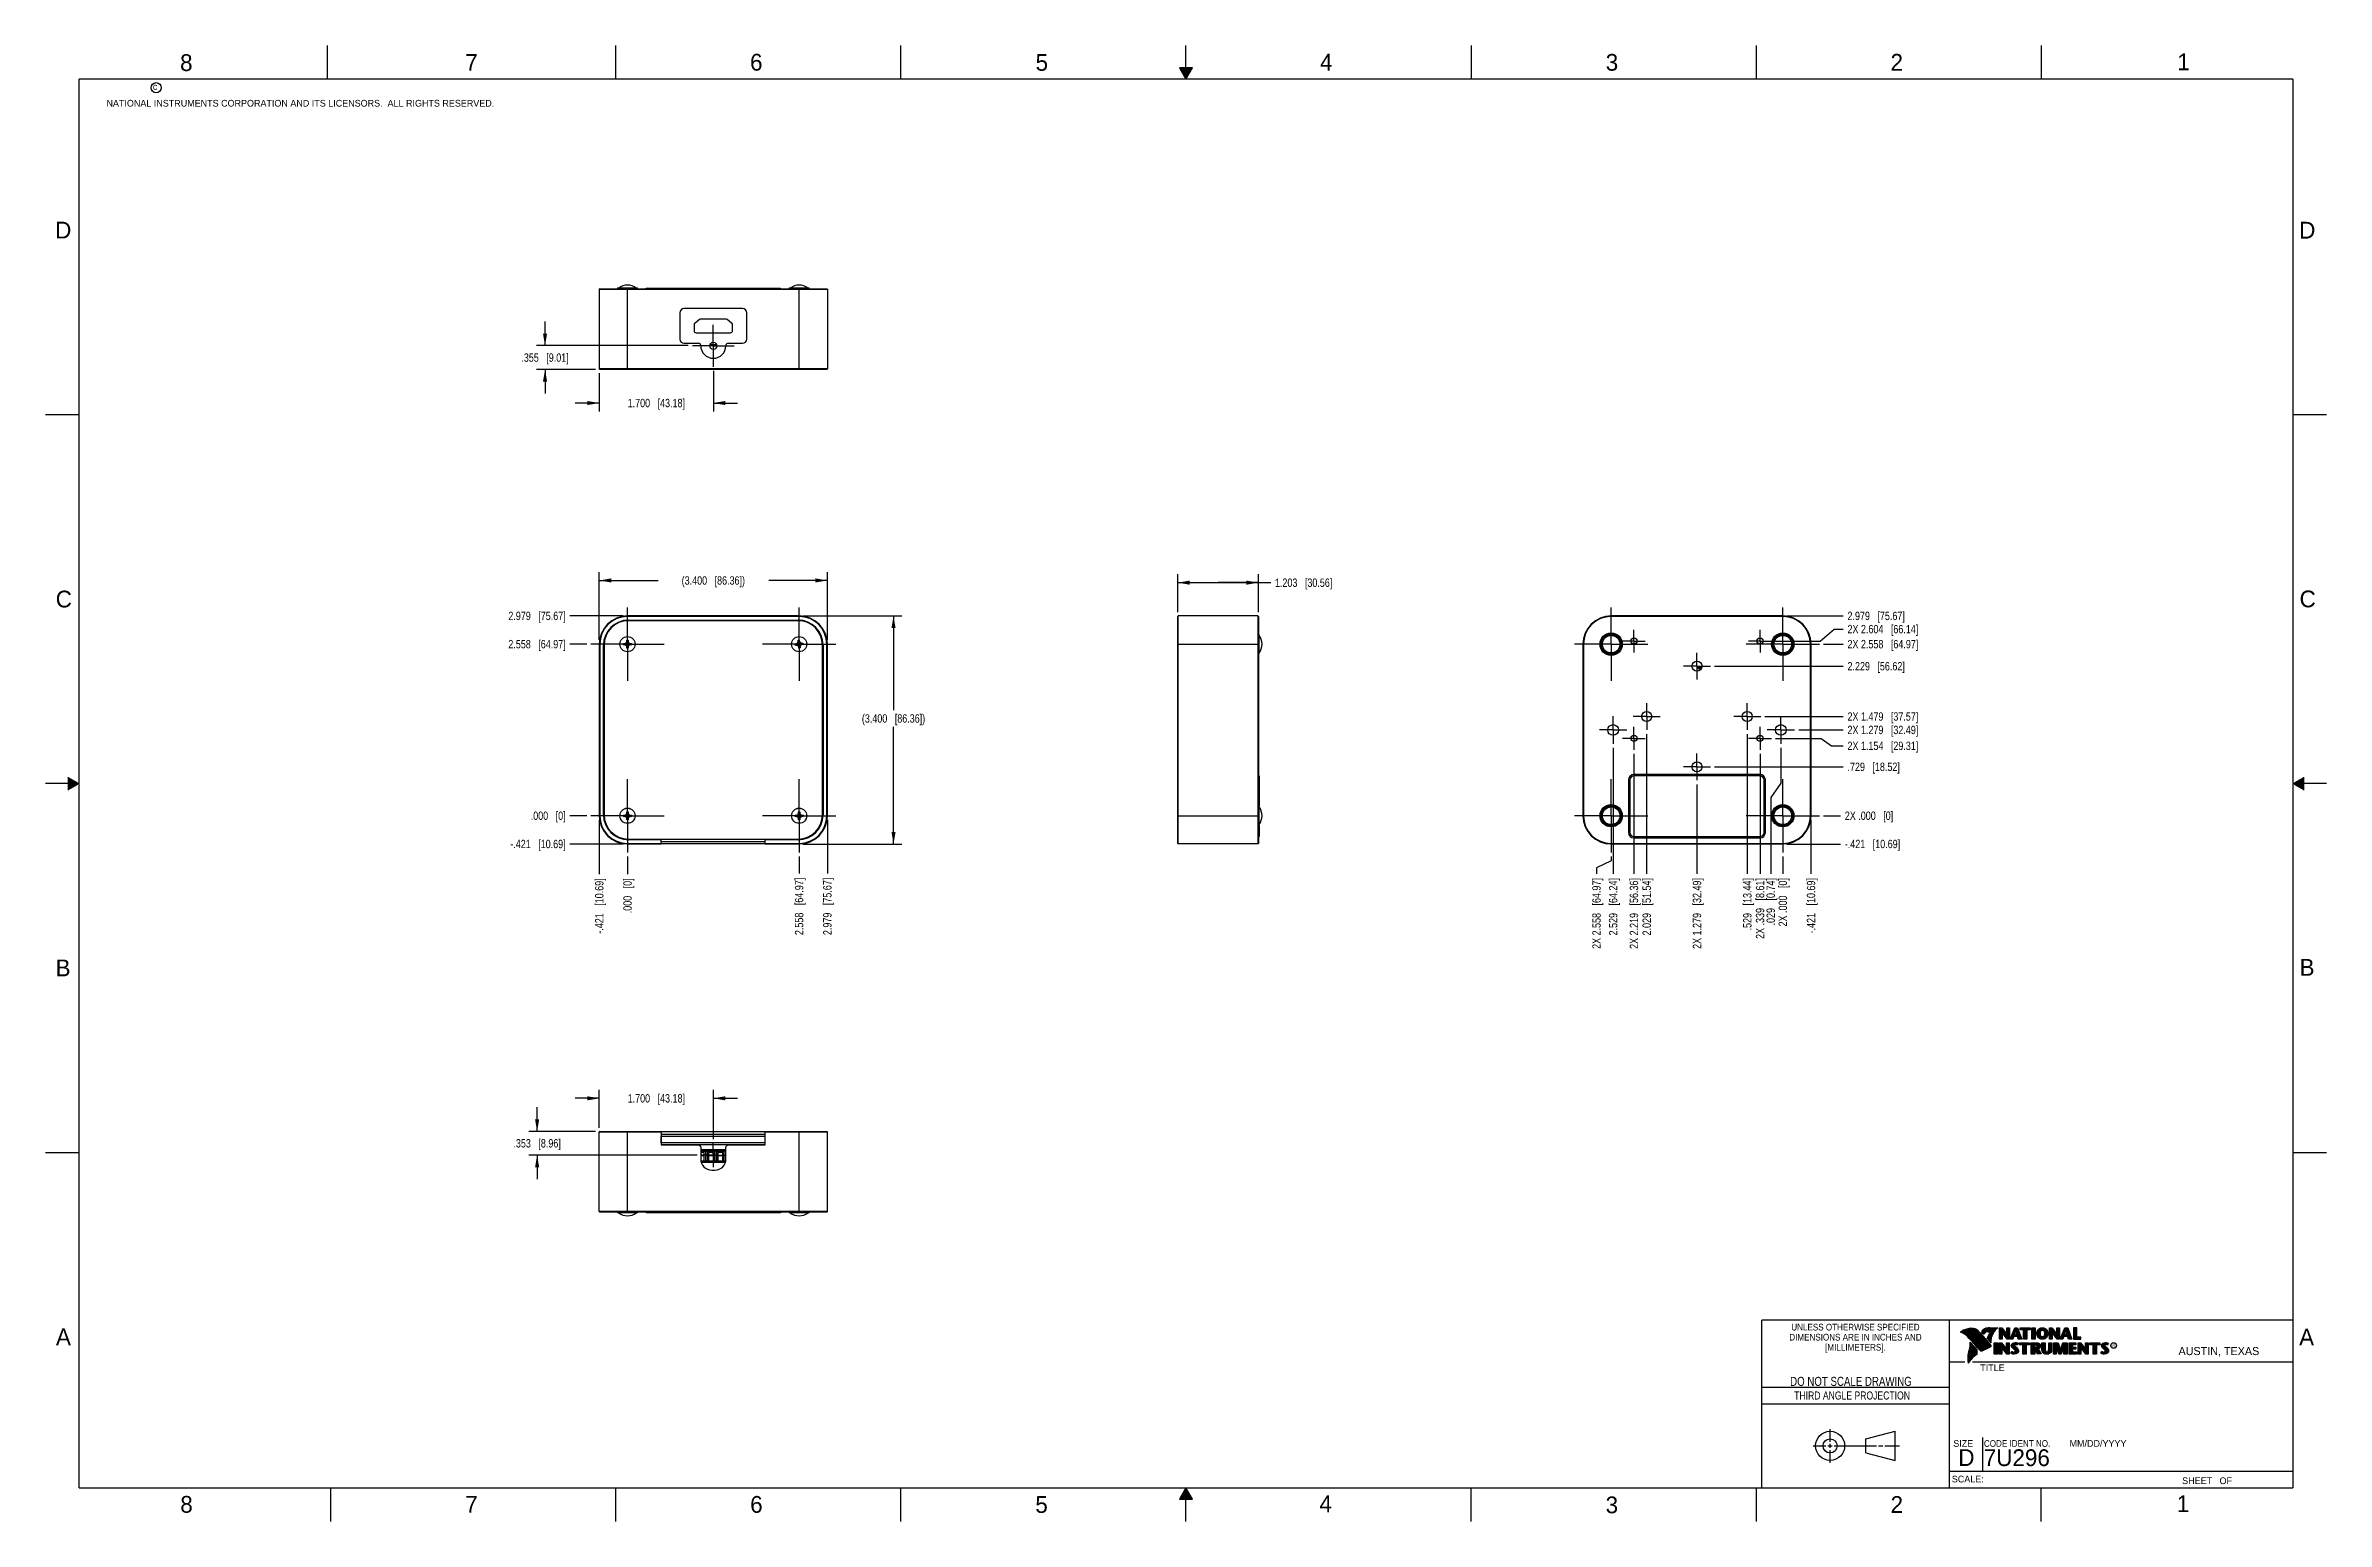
# Model space of a CAD drawing. Header units: inches. Extents: x 0 to 34, y 0 to 22.
import ezdxf

# ---------------------------------------------------------------- set-up
doc = ezdxf.new("R2010")
doc.units = ezdxf.units.IN
doc.header["$LTSCALE"] = 1.87
doc.header["$MEASUREMENT"] = 0
doc.linetypes.add('CENTER', pattern=[0.6, 0.375, -0.075, 0.075, -0.075])
doc.layers.get('0').update_dxf_attribs({"linetype": 'CONTINUOUS'})
for name, color, linetype in [('02___PRT_ALL_AXES', 7, 'CONTINUOUS'), ('DEFAULT_1', 7, 'CENTER'), ('DIMENSIONS', 7, 'CONTINUOUS')]:
    doc.layers.add(name, color=color, linetype=linetype)
doc.styles.get("Standard").update_dxf_attribs({"font": 'txt', "width": 0.8})
doc.styles.add('TEXTSTYLE_2', font='txt')
doc.styles.add('TEXTSTYLE_3', font='txt', dxfattribs={"width": 0.9})
doc.dimstyles.new('DIMSTYLE_1', dxfattribs={"dimtxt": 0.125, "dimasz": 0.18, "dimexe": 0.18, "dimexo": 0.0625, "dimgap": 0.09, "dimtad": 0, "dimtih": 1, "dimtoh": 1, "dimdec": 3, "dimzin": 4, "dimdsep": 46, "dimtxsty": 'STANDARD', "dimblk": '_FILLED', "dimblk1": '_FILLED', "dimblk2": '_FILLED', "dimcen": 0.09, "dimadec": 0, "dimazin": 0, "dimtp": 0.001, "dimtm": 0.001, "dimtfac": 1, "dimtdec": 3, "dimtofl": 0, "dimtmove": 0, "dimatfit": 3, "dimldrblk": '_FILLED', "dimfxl": 1, "dimtolj": 1, "dimtzin": 4, "dimarcsym": 0})
doc.dimstyles.new('DIMSTYLE_2', dxfattribs={"dimtxt": 0.125, "dimasz": 0.18, "dimexe": 0.18, "dimexo": 0.0625, "dimgap": 0.09, "dimtad": 0, "dimtih": 1, "dimtoh": 1, "dimdec": 3, "dimzin": 4, "dimdsep": 46, "dimtxsty": 'STANDARD', "dimblk": '_FILLED', "dimblk1": '_FILLED', "dimblk2": '_FILLED', "dimcen": 0.09, "dimadec": 0, "dimazin": 0, "dimtp": 0.001, "dimtm": 0.001, "dimtfac": 1, "dimtdec": 3, "dimtofl": 0, "dimtmove": 0, "dimatfit": 3, "dimldrblk": '_FILLED', "dimfxl": 1, "dimtolj": 1, "dimtzin": 4, "dimarcsym": 0})

msp = doc.modelspace()

# ---------------------------------------------------------------- texts
at = {"color": 2, "linetype": 'CONTINUOUS', "line_spacing_factor": 0.9}
for s, insert, char_height, width, attachment_point, style in [('8', (2.0046, 21.8713), 0.25, 0.25, 1, 'TEXTSTYLE_2'), ('7', (6.2556, 21.8743), 0.25, 0.25, 1, 'TEXTSTYLE_2'), ('6', (10.5012, 21.8772), 0.25, 0.25, 1, 'TEXTSTYLE_2'), ('5', (14.7577, 21.8747), 0.25, 0.25, 1, 'TEXTSTYLE_2'), ('4', (18.9977, 21.8777), 0.25, 0.25, 1, 'TEXTSTYLE_2'), ('3', (23.257, 21.8759), 0.25, 0.25, 1, 'TEXTSTYLE_2'), ('2', (27.5025, 21.8762), 0.25, 0.25, 1, 'TEXTSTYLE_2'), ('1', (31.7781, 21.8826), 0.25, 0.25, 1, 'TEXTSTYLE_2'), ('NATIONAL INSTRUMENTS CORPORATION AND ITS LICENSORS.  ALL RIGHTS RESERVED.', (0.9071, 21.1911), 0.1, 7.3, 1, 'TEXTSTYLE_2'), ('c', (1.599, 21.4388), 0.1, 0.1, 1, 'TEXTSTYLE_2'), ('D', (0.1424, 19.375), 0.25, 0.25, 1, 'TEXTSTYLE_2'), ('D', (33.5947, 19.3736), 0.25, 0.25, 1, 'TEXTSTYLE_2'), ('C', (0.1508, 13.8746), 0.25, 0.25, 1, 'TEXTSTYLE_2'), ('C', (33.6004, 13.8767), 0.25, 0.25, 1, 'TEXTSTYLE_2'), ('B', (0.1484, 8.3757), 0.25, 0.25, 1, 'TEXTSTYLE_2'), ('B', (33.6006, 8.3845), 0.25, 0.25, 1, 'TEXTSTYLE_2'), ('A', (0.1541, 2.8761), 0.25, 0.25, 1, 'TEXTSTYLE_2'), ('DIMENSIONS ARE IN INCHES AND', (26.9799, 2.7959), 0.1, 2.52, 2, 'TEXTSTYLE_3'), ('UNLESS OTHERWISE SPECIFIED', (26.9799, 2.9459), 0.1, 2.34, 2, 'TEXTSTYLE_3'), ('A', (33.5939, 2.8728), 0.25, 0.25, 1, 'TEXTSTYLE_2'), ('[MILLIMETERS].', (26.9799, 2.6459), 0.1, 1.26, 2, 'TEXTSTYLE_3'), ('R', (30.8076, 2.6413), 0.042, 0.041979, 1, 'TEXTSTYLE_2'), ('AUSTIN, TEXAS', (31.7957, 2.599), 0.12, 1.56, 1, 'TEXTSTYLE_2'), ('TITLE', (28.8397, 2.3397), 0.1, 0.5, 1, 'TEXTSTYLE_2'), ('SIZE', (28.4379, 1.2118), 0.1, 0.4, 1, 'TEXTSTYLE_2'), ('CODE IDENT NO.', (28.8949, 1.2115), 0.1, 1.26, 1, 'TEXTSTYLE_3'), ('MM/DD/YYYY', (30.1721, 1.2121), 0.1, 1, 1, 'TEXTSTYLE_2'), ('SCALE:', (28.4164, 0.6806), 0.1, 0.6, 1, 'TEXTSTYLE_2'), ('8', (2.0074, 0.3791), 0.25, 0.25, 1, 'TEXTSTYLE_2'), ('7', (6.2553, 0.3787), 0.25, 0.25, 1, 'TEXTSTYLE_2'), ('6', (10.5033, 0.3784), 0.25, 0.25, 1, 'TEXTSTYLE_2'), ('5', (14.754, 0.3762), 0.25, 0.25, 1, 'TEXTSTYLE_2'), ('4', (18.9884, 0.3869), 0.25, 0.25, 1, 'TEXTSTYLE_2'), ('3', (23.2555, 0.371), 0.25, 0.25, 1, 'TEXTSTYLE_2'), ('2', (27.5035, 0.3763), 0.25, 0.25, 1, 'TEXTSTYLE_2'), ('1', (31.7706, 0.389), 0.25, 0.25, 1, 'TEXTSTYLE_2'), ('SHEET   OF', (31.8499, 0.6557), 0.1, 1, 1, 'TEXTSTYLE_2')]:
    msp.add_mtext(s, dxfattribs=dict(at, insert=insert, char_height=char_height, width=width, attachment_point=attachment_point, style=style))
at = {"color": 7, "linetype": 'CONTINUOUS', "insert": (26.9127, 2.1549), "char_height": 0.135, "width": 2.16, "attachment_point": 2, "line_spacing_factor": 0.9}
msp.add_mtext('DO NOT SCALE DRAWING', dxfattribs=at)
at = {"color": 2, "linetype": 'CONTINUOUS', "insert": (26.9296, 1.9368), "char_height": 0.12, "width": 2.112, "attachment_point": 2, "line_spacing_factor": 0.9}
msp.add_mtext('THIRD ANGLE PROJECTION', dxfattribs=at)
at = {"color": 7, "linetype": 'CONTINUOUS', "char_height": 0.25, "attachment_point": 1, "line_spacing_factor": 0.9, "style": 'TEXTSTYLE_2'}
for s, insert, width in [('D  ', (28.5128, 1.0764), 0.75), ('7U296', (28.8928, 1.0745), 1.25)]:
    msp.add_mtext(s, dxfattribs=dict(at, insert=insert, width=width))

# ---------------------------------------------------------------- blocks, each defined once
blk = doc.blocks.new('_FILLED')
at = {"color": 0, "linetype": 'BYBLOCK'}
blk.add_solid([(0, 0), (-1, 0.17), (-1, -0.17)], dxfattribs=at)
blk = doc.blocks.new('*D0')
at = {"layer": 'DIMENSIONS', "color": 2, "linetype": 'CONTINUOUS'}
for p, q in [((11.295, 13.498), (12.765, 13.498)), ((12.64, 13.498), (12.64, 12.095)), ((12.64, 10.098), (12.64, 11.845)), ((11.295, 10.098), (12.765, 10.098))]:
    blk.add_line(p, q, dxfattribs=at)
at = {"layer": 'DIMENSIONS', "color": 2, "linetype": 'CONTINUOUS', "xscale": 0.18, "yscale": 0.18, "zscale": 0.18}
for p, rotation in [((12.64, 13.498), 90), ((12.64, 10.098), 270)]:
    blk.add_blockref('_FILLED', p, dxfattribs=dict(at, rotation=rotation))
at = {"layer": 'DIMENSIONS', "color": 2, "linetype": 'CONTINUOUS', "insert": (12.64, 12.032), "char_height": 0.125, "width": 1.525, "attachment_point": 2, "line_spacing_factor": 0.9}
blk.add_mtext('(3.400{\\Ftxt.shx;\\W1.000000;\\H0.125000; }[86.36])', dxfattribs=at)
blk = doc.blocks.new('*D1')
at = {"layer": 'DIMENSIONS', "color": 2, "linetype": 'CONTINUOUS'}
for p, q in [((8.254, 13.14), (8.254, 14.152)), ((8.254, 14.027), (9.129, 14.027)), ((11.654, 14.027), (10.779, 14.027)), ((11.654, 13.14), (11.654, 14.152))]:
    blk.add_line(p, q, dxfattribs=at)
at = {"layer": 'DIMENSIONS', "color": 2, "linetype": 'CONTINUOUS', "xscale": 0.18, "yscale": 0.18, "zscale": 0.18, "rotation": 180}
blk.add_blockref('_FILLED', (8.254, 14.027), dxfattribs=at)
at = {"layer": 'DIMENSIONS', "color": 2, "linetype": 'CONTINUOUS', "xscale": 0.18, "yscale": 0.18, "zscale": 0.18}
blk.add_blockref('_FILLED', (11.654, 14.027), dxfattribs=at)
at = {"layer": 'DIMENSIONS', "color": 2, "linetype": 'CONTINUOUS', "insert": (9.954, 14.089), "char_height": 0.125, "width": 1.525, "attachment_point": 2, "line_spacing_factor": 0.9}
blk.add_mtext('(3.400{\\Ftxt.shx;\\W1.000000;\\H0.125000; }[86.36])', dxfattribs=at)
blk = doc.blocks.new('*D2')
at = {"layer": 'DIMENSIONS', "color": 2, "linetype": 'CONTINUOUS'}
blk.add_line((8.254, 10.457), (8.254, 9.648), dxfattribs=at)
at = {"layer": 'DIMENSIONS', "color": 2, "linetype": 'CONTINUOUS', "insert": (8.191, 9.586), "char_height": 0.125, "width": 1.325, "attachment_point": 3, "rotation": 90, "line_spacing_factor": 0.9}
blk.add_mtext('-.421{\\Ftxt.shx;\\W1.000000;\\H0.125000; }[10.69]', dxfattribs=at)
blk = doc.blocks.new('*D3')
at = {"layer": 'DIMENSIONS', "color": 2, "linetype": 'CONTINUOUS'}
blk.add_line((8.675, 9.911), (8.675, 9.648), dxfattribs=at)
at = {"layer": 'DIMENSIONS', "color": 2, "linetype": 'CONTINUOUS', "insert": (8.612, 9.586), "char_height": 0.125, "width": 0.825, "attachment_point": 3, "rotation": 90, "line_spacing_factor": 0.9}
blk.add_mtext('.000{\\Ftxt.shx;\\W1.000000;\\H0.125000; }[0]', dxfattribs=at)
blk = doc.blocks.new('*D4')
at = {"layer": 'DIMENSIONS', "color": 2, "linetype": 'CONTINUOUS'}
blk.add_line((8.612, 10.098), (7.814, 10.098), dxfattribs=at)
at = {"layer": 'DIMENSIONS', "color": 2, "linetype": 'CONTINUOUS', "insert": (7.752, 10.161), "char_height": 0.125, "width": 1.325, "attachment_point": 3, "line_spacing_factor": 0.9}
blk.add_mtext('-.421{\\Ftxt.shx;\\W1.000000;\\H0.125000; }[10.69]', dxfattribs=at)
blk = doc.blocks.new('*D5')
at = {"layer": 'DIMENSIONS', "color": 2, "linetype": 'CONTINUOUS'}
blk.add_line((8.066, 10.519), (7.814, 10.519), dxfattribs=at)
at = {"layer": 'DIMENSIONS', "color": 2, "linetype": 'CONTINUOUS', "insert": (7.752, 10.582), "char_height": 0.125, "width": 0.825, "attachment_point": 3, "line_spacing_factor": 0.9}
blk.add_mtext('.000{\\Ftxt.shx;\\W1.000000;\\H0.125000; }[0]', dxfattribs=at)
blk = doc.blocks.new('*D6')
at = {"layer": 'DIMENSIONS', "color": 2, "linetype": 'CONTINUOUS'}
blk.add_line((8.066, 13.077), (7.815, 13.077), dxfattribs=at)
at = {"layer": 'DIMENSIONS', "color": 2, "linetype": 'CONTINUOUS', "insert": (7.753, 13.14), "char_height": 0.125, "width": 1.325, "attachment_point": 3, "line_spacing_factor": 0.9}
blk.add_mtext('2.558{\\Ftxt.shx;\\W1.000000;\\H0.125000; }[64.97]', dxfattribs=at)
blk = doc.blocks.new('*D7')
at = {"layer": 'DIMENSIONS', "color": 2, "linetype": 'CONTINUOUS'}
blk.add_line((8.612, 13.498), (7.815, 13.498), dxfattribs=at)
at = {"layer": 'DIMENSIONS', "color": 2, "linetype": 'CONTINUOUS', "insert": (7.753, 13.561), "char_height": 0.125, "width": 1.325, "attachment_point": 3, "line_spacing_factor": 0.9}
blk.add_mtext('2.979{\\Ftxt.shx;\\W1.000000;\\H0.125000; }[75.67]', dxfattribs=at)
blk = doc.blocks.new('*D8')
at = {"layer": 'DIMENSIONS', "color": 2, "linetype": 'CONTINUOUS'}
blk.add_line((11.233, 9.911), (11.233, 9.658), dxfattribs=at)
at = {"layer": 'DIMENSIONS', "color": 2, "linetype": 'CONTINUOUS', "insert": (11.17, 9.595), "char_height": 0.125, "width": 1.325, "attachment_point": 3, "rotation": 90, "line_spacing_factor": 0.9}
blk.add_mtext('2.558{\\Ftxt.shx;\\W1.000000;\\H0.125000; }[64.97]', dxfattribs=at)
blk = doc.blocks.new('*D9')
at = {"layer": 'DIMENSIONS', "color": 2, "linetype": 'CONTINUOUS'}
blk.add_line((11.654, 10.457), (11.654, 9.658), dxfattribs=at)
at = {"layer": 'DIMENSIONS', "color": 2, "linetype": 'CONTINUOUS', "insert": (11.591, 9.595), "char_height": 0.125, "width": 1.325, "attachment_point": 3, "rotation": 90, "line_spacing_factor": 0.9}
blk.add_mtext('2.979{\\Ftxt.shx;\\W1.000000;\\H0.125000; }[75.67]', dxfattribs=at)
blk = doc.blocks.new('*D10')
at = {"layer": 'DIMENSIONS', "color": 2, "linetype": 'CONTINUOUS'}
for p, q in [((8.254, 6.307), (7.894, 6.307)), ((8.254, 5.868), (8.254, 6.432)), ((9.954, 5.7), (9.954, 6.432)), ((9.954, 6.307), (10.314, 6.307))]:
    blk.add_line(p, q, dxfattribs=at)
at = {"layer": 'DIMENSIONS', "color": 2, "linetype": 'CONTINUOUS', "xscale": 0.18, "yscale": 0.18, "zscale": 0.18}
blk.add_blockref('_FILLED', (8.254, 6.307), dxfattribs=at)
at = {"layer": 'DIMENSIONS', "color": 2, "linetype": 'CONTINUOUS', "xscale": 0.18, "yscale": 0.18, "zscale": 0.18, "rotation": 180}
blk.add_blockref('_FILLED', (9.954, 6.307), dxfattribs=at)
at = {"layer": 'DIMENSIONS', "color": 2, "linetype": 'CONTINUOUS', "insert": (9.104, 6.369), "char_height": 0.125, "width": 1.325, "attachment_point": 2, "line_spacing_factor": 0.9}
blk.add_mtext('1.700{\\Ftxt.shx;\\W1.000000;\\H0.125000; }[43.18]', dxfattribs=at)
blk = doc.blocks.new('*D11')
at = {"layer": 'DIMENSIONS', "color": 2, "linetype": 'CONTINUOUS'}
for p, q in [((7.327, 5.813), (7.327, 6.173)), ((8.199, 5.813), (7.202, 5.813)), ((9.714, 5.46), (7.202, 5.46)), ((7.327, 5.46), (7.327, 5.1))]:
    blk.add_line(p, q, dxfattribs=at)
at = {"layer": 'DIMENSIONS', "color": 2, "linetype": 'CONTINUOUS', "xscale": 0.18, "yscale": 0.18, "zscale": 0.18}
for p, rotation in [((7.327, 5.813), 270), ((7.327, 5.46), 90)]:
    blk.add_blockref('_FILLED', p, dxfattribs=dict(at, rotation=rotation))
at = {"layer": 'DIMENSIONS', "color": 2, "linetype": 'CONTINUOUS', "insert": (7.327, 5.699), "char_height": 0.125, "width": 1.125, "attachment_point": 2, "line_spacing_factor": 0.9}
blk.add_mtext('.353{\\Ftxt.shx;\\W1.000000;\\H0.125000; }[8.96]', dxfattribs=at)
blk = doc.blocks.new('*D12')
at = {"layer": 'DIMENSIONS', "color": 2, "linetype": 'CONTINUOUS'}
for p, q in [((16.876, 13.553), (16.876, 14.119)), ((16.876, 13.994), (17.478, 13.994)), ((18.079, 13.994), (17.478, 13.994)), ((17.478, 13.994), (18.263, 13.994)), ((18.079, 13.553), (18.079, 14.119))]:
    blk.add_line(p, q, dxfattribs=at)
at = {"layer": 'DIMENSIONS', "color": 2, "linetype": 'CONTINUOUS', "xscale": 0.18, "yscale": 0.18, "zscale": 0.18, "rotation": 180}
blk.add_blockref('_FILLED', (16.876, 13.994), dxfattribs=at)
at = {"layer": 'DIMENSIONS', "color": 2, "linetype": 'CONTINUOUS', "xscale": 0.18, "yscale": 0.18, "zscale": 0.18}
blk.add_blockref('_FILLED', (18.079, 13.994), dxfattribs=at)
at = {"layer": 'DIMENSIONS', "color": 2, "linetype": 'CONTINUOUS', "insert": (18.326, 14.056), "char_height": 0.125, "width": 1.325, "attachment_point": 1, "line_spacing_factor": 0.9}
blk.add_mtext('1.203{\\Ftxt.shx;\\W1.000000;\\H0.125000; }[30.56]', dxfattribs=at)
blk = doc.blocks.new('*D13')
at = {"layer": 'DIMENSIONS', "color": 2, "linetype": 'CONTINUOUS'}
for p, q in [((8.254, 17.117), (8.254, 16.547)), ((9.954, 17.151), (9.954, 16.547)), ((8.254, 16.672), (7.894, 16.672)), ((9.954, 16.672), (10.314, 16.672))]:
    blk.add_line(p, q, dxfattribs=at)
at = {"layer": 'DIMENSIONS', "color": 2, "linetype": 'CONTINUOUS', "xscale": 0.18, "yscale": 0.18, "zscale": 0.18}
blk.add_blockref('_FILLED', (8.254, 16.672), dxfattribs=at)
at = {"layer": 'DIMENSIONS', "color": 2, "linetype": 'CONTINUOUS', "xscale": 0.18, "yscale": 0.18, "zscale": 0.18, "rotation": 180}
blk.add_blockref('_FILLED', (9.954, 16.672), dxfattribs=at)
at = {"layer": 'DIMENSIONS', "color": 2, "linetype": 'CONTINUOUS', "insert": (9.104, 16.734), "char_height": 0.125, "width": 1.325, "attachment_point": 2, "line_spacing_factor": 0.9}
blk.add_mtext('1.700{\\Ftxt.shx;\\W1.000000;\\H0.125000; }[43.18]', dxfattribs=at)
blk = doc.blocks.new('*D14')
at = {"layer": 'DIMENSIONS', "color": 2, "linetype": 'CONTINUOUS'}
for p, q in [((7.445, 17.527), (7.445, 17.887)), ((9.578, 17.527), (7.32, 17.527)), ((8.199, 17.172), (7.32, 17.172)), ((7.445, 17.172), (7.445, 16.812))]:
    blk.add_line(p, q, dxfattribs=at)
at = {"layer": 'DIMENSIONS', "color": 2, "linetype": 'CONTINUOUS', "xscale": 0.18, "yscale": 0.18, "zscale": 0.18}
for p, rotation in [((7.445, 17.527), 270), ((7.445, 17.172), 90)]:
    blk.add_blockref('_FILLED', p, dxfattribs=dict(at, rotation=rotation))
at = {"layer": 'DIMENSIONS', "color": 2, "linetype": 'CONTINUOUS', "insert": (7.445, 17.412), "char_height": 0.125, "width": 1.125, "attachment_point": 2, "line_spacing_factor": 0.9}
blk.add_mtext('.355{\\Ftxt.shx;\\W1.000000;\\H0.125000; }[9.01]', dxfattribs=at)
blk = doc.blocks.new('*D15')
at = {"layer": 'DIMENSIONS', "color": 2, "linetype": 'CONTINUOUS'}
blk.add_line((26.317, 10.457), (26.317, 9.652), dxfattribs=at)
at = {"layer": 'DIMENSIONS', "color": 2, "linetype": 'CONTINUOUS', "insert": (26.255, 9.59), "char_height": 0.125, "width": 1.325, "attachment_point": 3, "rotation": 90, "line_spacing_factor": 0.9}
blk.add_mtext('-.421{\\Ftxt.shx;\\W1.000000;\\H0.125000; }[10.69]', dxfattribs=at)
blk = doc.blocks.new('*D16')
at = {"layer": 'DIMENSIONS', "color": 2, "linetype": 'CONTINUOUS'}
blk.add_line((25.959, 10.098), (26.758, 10.098), dxfattribs=at)
at = {"layer": 'DIMENSIONS', "color": 2, "linetype": 'CONTINUOUS', "insert": (26.821, 10.161), "char_height": 0.125, "width": 1.325, "attachment_point": 1, "line_spacing_factor": 0.9}
blk.add_mtext('-.421{\\Ftxt.shx;\\W1.000000;\\H0.125000; }[10.69]', dxfattribs=at)
blk = doc.blocks.new('*D17')
at = {"layer": 'DIMENSIONS', "color": 2, "linetype": 'CONTINUOUS'}
blk.add_line((26.505, 10.519), (26.758, 10.519), dxfattribs=at)
at = {"layer": 'DIMENSIONS', "color": 2, "linetype": 'CONTINUOUS', "insert": (26.821, 10.582), "char_height": 0.125, "width": 1.125, "attachment_point": 1, "line_spacing_factor": 0.9}
blk.add_mtext('2X .000{\\Ftxt.shx;\\W1.000000;\\H0.125000; }[0]', dxfattribs=at)
blk = doc.blocks.new('*D18')
at = {"layer": 'DIMENSIONS', "color": 2, "linetype": 'CONTINUOUS'}
blk.add_line((25.896, 9.911), (25.896, 9.652), dxfattribs=at)
at = {"layer": 'DIMENSIONS', "color": 2, "linetype": 'CONTINUOUS', "insert": (25.834, 9.59), "char_height": 0.125, "width": 1.125, "attachment_point": 3, "rotation": 90, "line_spacing_factor": 0.9}
blk.add_mtext('2X .000{\\Ftxt.shx;\\W1.000000;\\H0.125000; }[0]', dxfattribs=at)
blk = doc.blocks.new('*D19')
at = {"layer": 'DIMENSIONS', "color": 2, "linetype": 'CONTINUOUS'}
blk.add_line((24.88, 11.248), (26.798, 11.248), dxfattribs=at)
at = {"layer": 'DIMENSIONS', "color": 2, "linetype": 'CONTINUOUS', "insert": (26.861, 11.311), "char_height": 0.125, "width": 1.225, "attachment_point": 1, "line_spacing_factor": 0.9}
blk.add_mtext('.729{\\Ftxt.shx;\\W1.000000;\\H0.125000; }[18.52]', dxfattribs=at)
blk = doc.blocks.new('*D20')
at = {"layer": 'DIMENSIONS', "color": 2, "linetype": 'CONTINUOUS'}
for p, q in [((25.789, 11.673), (26.469, 11.673)), ((26.469, 11.673), (26.621, 11.562)), ((26.621, 11.562), (26.798, 11.562))]:
    blk.add_line(p, q, dxfattribs=at)
at = {"layer": 'DIMENSIONS', "color": 2, "linetype": 'CONTINUOUS', "insert": (26.861, 11.624), "char_height": 0.125, "width": 1.625, "attachment_point": 1, "line_spacing_factor": 0.9}
blk.add_mtext('2X 1.154{\\Ftxt.shx;\\W1.000000;\\H0.125000; }[29.31]', dxfattribs=at)
blk = doc.blocks.new('*D21')
at = {"layer": 'DIMENSIONS', "color": 2, "linetype": 'CONTINUOUS'}
blk.add_line((26.135, 11.798), (26.798, 11.798), dxfattribs=at)
at = {"layer": 'DIMENSIONS', "color": 2, "linetype": 'CONTINUOUS', "insert": (26.861, 11.861), "char_height": 0.125, "width": 1.625, "attachment_point": 1, "line_spacing_factor": 0.9}
blk.add_mtext('2X 1.279{\\Ftxt.shx;\\W1.000000;\\H0.125000; }[32.49]', dxfattribs=at)
blk = doc.blocks.new('*D22')
at = {"layer": 'DIMENSIONS', "color": 2, "linetype": 'CONTINUOUS'}
blk.add_line((25.63, 11.998), (26.798, 11.998), dxfattribs=at)
at = {"layer": 'DIMENSIONS', "color": 2, "linetype": 'CONTINUOUS', "insert": (26.861, 12.061), "char_height": 0.125, "width": 1.625, "attachment_point": 1, "line_spacing_factor": 0.9}
blk.add_mtext('2X 1.479{\\Ftxt.shx;\\W1.000000;\\H0.125000; }[37.57]', dxfattribs=at)
blk = doc.blocks.new('*D23')
at = {"layer": 'DIMENSIONS', "color": 2, "linetype": 'CONTINUOUS'}
blk.add_line((24.88, 12.748), (26.798, 12.748), dxfattribs=at)
at = {"layer": 'DIMENSIONS', "color": 2, "linetype": 'CONTINUOUS', "insert": (26.861, 12.811), "char_height": 0.125, "width": 1.325, "attachment_point": 1, "line_spacing_factor": 0.9}
blk.add_mtext('2.229{\\Ftxt.shx;\\W1.000000;\\H0.125000; }[56.62]', dxfattribs=at)
blk = doc.blocks.new('*D24')
at = {"layer": 'DIMENSIONS', "color": 2, "linetype": 'CONTINUOUS'}
blk.add_line((26.505, 13.077), (26.798, 13.077), dxfattribs=at)
at = {"layer": 'DIMENSIONS', "color": 2, "linetype": 'CONTINUOUS', "insert": (26.861, 13.14), "char_height": 0.125, "width": 1.625, "attachment_point": 1, "line_spacing_factor": 0.9}
blk.add_mtext('2X 2.558{\\Ftxt.shx;\\W1.000000;\\H0.125000; }[64.97]', dxfattribs=at)
blk = doc.blocks.new('*D25')
at = {"layer": 'DIMENSIONS', "color": 2, "linetype": 'CONTINUOUS'}
for p, q in [((26.453, 13.123), (26.661, 13.301)), ((26.661, 13.301), (26.798, 13.301)), ((25.789, 13.123), (26.453, 13.123))]:
    blk.add_line(p, q, dxfattribs=at)
at = {"layer": 'DIMENSIONS', "color": 2, "linetype": 'CONTINUOUS', "insert": (26.861, 13.364), "char_height": 0.125, "width": 1.625, "attachment_point": 1, "line_spacing_factor": 0.9}
blk.add_mtext('2X 2.604{\\Ftxt.shx;\\W1.000000;\\H0.125000; }[66.14]', dxfattribs=at)
blk = doc.blocks.new('*D26')
at = {"layer": 'DIMENSIONS', "color": 2, "linetype": 'CONTINUOUS'}
blk.add_line((25.959, 13.498), (26.798, 13.498), dxfattribs=at)
at = {"layer": 'DIMENSIONS', "color": 2, "linetype": 'CONTINUOUS', "insert": (26.861, 13.561), "char_height": 0.125, "width": 1.325, "attachment_point": 1, "line_spacing_factor": 0.9}
blk.add_mtext('2.979{\\Ftxt.shx;\\W1.000000;\\H0.125000; }[75.67]', dxfattribs=at)
blk = doc.blocks.new('*D27')
at = {"layer": 'DIMENSIONS', "color": 2, "linetype": 'CONTINUOUS'}
for p, q in [((25.867, 11.531), (25.867, 11.007)), ((25.867, 11.007), (25.716, 10.793)), ((25.716, 10.793), (25.716, 9.652))]:
    blk.add_line(p, q, dxfattribs=at)
at = {"layer": 'DIMENSIONS', "color": 2, "linetype": 'CONTINUOUS', "insert": (25.654, 9.59), "char_height": 0.125, "width": 1.125, "attachment_point": 3, "rotation": 90, "line_spacing_factor": 0.9}
blk.add_mtext('.029{\\Ftxt.shx;\\W1.000000;\\H0.125000; }[0.74]', dxfattribs=at)
blk = doc.blocks.new('*D28')
at = {"layer": 'DIMENSIONS', "color": 2, "linetype": 'CONTINUOUS'}
blk.add_line((25.557, 11.441), (25.557, 9.652), dxfattribs=at)
at = {"layer": 'DIMENSIONS', "color": 2, "linetype": 'CONTINUOUS', "insert": (25.495, 9.59), "char_height": 0.125, "width": 1.425, "attachment_point": 3, "rotation": 90, "line_spacing_factor": 0.9}
blk.add_mtext('2X .339{\\Ftxt.shx;\\W1.000000;\\H0.125000; }[8.61]', dxfattribs=at)
blk = doc.blocks.new('*D29')
at = {"layer": 'DIMENSIONS', "color": 2, "linetype": 'CONTINUOUS'}
blk.add_line((25.367, 11.736), (25.367, 9.652), dxfattribs=at)
at = {"layer": 'DIMENSIONS', "color": 2, "linetype": 'CONTINUOUS', "insert": (25.305, 9.59), "char_height": 0.125, "width": 1.225, "attachment_point": 3, "rotation": 90, "line_spacing_factor": 0.9}
blk.add_mtext('.529{\\Ftxt.shx;\\W1.000000;\\H0.125000; }[13.44]', dxfattribs=at)
blk = doc.blocks.new('*D30')
at = {"layer": 'DIMENSIONS', "color": 2, "linetype": 'CONTINUOUS'}
blk.add_line((24.617, 10.986), (24.617, 9.652), dxfattribs=at)
at = {"layer": 'DIMENSIONS', "color": 2, "linetype": 'CONTINUOUS', "insert": (24.555, 9.59), "char_height": 0.125, "width": 1.625, "attachment_point": 3, "rotation": 90, "line_spacing_factor": 0.9}
blk.add_mtext('2X 1.279{\\Ftxt.shx;\\W1.000000;\\H0.125000; }[32.49]', dxfattribs=at)
blk = doc.blocks.new('*D31')
at = {"layer": 'DIMENSIONS', "color": 2, "linetype": 'CONTINUOUS'}
blk.add_line((23.867, 11.736), (23.867, 9.652), dxfattribs=at)
at = {"layer": 'DIMENSIONS', "color": 2, "linetype": 'CONTINUOUS', "insert": (23.805, 9.59), "char_height": 0.125, "width": 1.325, "attachment_point": 3, "rotation": 90, "line_spacing_factor": 0.9}
blk.add_mtext('2.029{\\Ftxt.shx;\\W1.000000;\\H0.125000; }[51.54]', dxfattribs=at)
blk = doc.blocks.new('*D32')
at = {"layer": 'DIMENSIONS', "color": 2, "linetype": 'CONTINUOUS'}
blk.add_line((23.677, 11.441), (23.677, 9.652), dxfattribs=at)
at = {"layer": 'DIMENSIONS', "color": 2, "linetype": 'CONTINUOUS', "insert": (23.615, 9.59), "char_height": 0.125, "width": 1.625, "attachment_point": 3, "rotation": 90, "line_spacing_factor": 0.9}
blk.add_mtext('2X 2.219{\\Ftxt.shx;\\W1.000000;\\H0.125000; }[56.36]', dxfattribs=at)
blk = doc.blocks.new('*D33')
at = {"layer": 'DIMENSIONS', "color": 2, "linetype": 'CONTINUOUS'}
blk.add_line((23.367, 11.531), (23.367, 9.652), dxfattribs=at)
at = {"layer": 'DIMENSIONS', "color": 2, "linetype": 'CONTINUOUS', "insert": (23.305, 9.59), "char_height": 0.125, "width": 1.325, "attachment_point": 3, "rotation": 90, "line_spacing_factor": 0.9}
blk.add_mtext('2.529{\\Ftxt.shx;\\W1.000000;\\H0.125000; }[64.24]', dxfattribs=at)
blk = doc.blocks.new('*D34')
at = {"layer": 'DIMENSIONS', "color": 2, "linetype": 'CONTINUOUS'}
for p, q in [((23.338, 9.911), (23.338, 9.848)), ((23.338, 9.848), (23.12, 9.742)), ((23.12, 9.742), (23.12, 9.652))]:
    blk.add_line(p, q, dxfattribs=at)
at = {"layer": 'DIMENSIONS', "color": 2, "linetype": 'CONTINUOUS', "insert": (23.057, 9.59), "char_height": 0.125, "width": 1.625, "attachment_point": 3, "rotation": 90, "line_spacing_factor": 0.9}
blk.add_mtext('2X 2.558{\\Ftxt.shx;\\W1.000000;\\H0.125000; }[64.97]', dxfattribs=at)

# ---------------------------------------------------------------- dimensions: what is measured, and where the dimension line sits
at = {"layer": 'DIMENSIONS', "color": 2, "linetype": 'CONTINUOUS'}
for base, p1, p2, angle, picture, middle in [((7.4452, 17.5266), (8.1991, 17.1718), (9.5783, 17.5266), 90, '*D14', (7.3202, 17.3492)), ((7.3268, 5.4604), (8.1991, 5.8132), (9.7136, 5.4604), 270, '*D11', (7.2018, 5.6368))]:
    dim = msp.add_linear_dim(base=base, p1=p1, p2=p2, angle=angle, dimstyle='DIMSTYLE_1', dxfattribs=at)
    dim.commit()
    dim.dimension.update_dxf_attribs({"geometry": picture, "text_midpoint": middle, "dimtype": 160})
for base, p1, p2, picture, middle in [((9.9536, 16.6718), (8.2536, 17.1173), (9.9536, 17.1513), '*D13', (8.9536, 16.6718)), ((18.0791, 13.9935), (16.8761, 13.5528), (18.0791, 13.5528), '*D12', (18.9883, 13.9935)), ((9.9536, 6.3066), (8.2536, 5.8677), (9.9536, 5.7004), '*D10', (8.9536, 6.3066))]:
    dim = msp.add_linear_dim(base=base, p1=p1, p2=p2, dimstyle='DIMSTYLE_1', dxfattribs=at)
    dim.commit()
    dim.dimension.update_dxf_attribs({"geometry": picture, "text_midpoint": middle, "dimtype": 160})
dim = msp.add_linear_dim(base=(11.6536, 14.0267), p1=(8.2536, 13.1398), p2=(11.6536, 13.1398), text='(<>)', dimstyle='DIMSTYLE_1', dxfattribs=at)
dim.commit()
dim.dimension.update_dxf_attribs({"geometry": '*D1', "text_midpoint": (9.8536, 14.0267), "dimtype": 160})
for feature_location, offset, dtype, origin, picture, middle in [((8.6121, 13.4983), (-0.797, 0), 0, (8.6746, 10.5193), '*D7', (6.79, 13.4983)), ((25.9588, 13.4983), (0.8397, 0), 0, (25.8963, 10.5193), '*D26', (27.5235, 13.4983)), ((8.0661, 13.0773), (-0.251, 0), 0, (8.1286, 10.5193), '*D6', (6.79, 13.0773)), ((24.8798, 12.7483), (1.9187, 0), 0, (24.8173, 10.5193), '*D23', (27.5235, 12.7483)), ((23.3673, 11.5308), (0, -1.8784), 1, (25.8963, 11.5933), '*D33', (23.5017, 8.6593)), ((23.8673, 11.7358), (0, -2.0834), 1, (25.8963, 11.7983), '*D31', (24.0017, 8.6593)), ((25.3673, 11.7358), (0, -2.0834), 1, (25.8963, 11.7983), '*D29', (25.5017, 8.754)), ((25.867271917, 11.5308113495), (-0.1509289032, -1.8783510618), 0, (25.8962718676, 11.5933113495), '*D27', (25.8283614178, 8.8039611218)), ((24.8798, 11.2483), (1.9187, 0), 0, (24.8173, 10.5193), '*D19', (27.4735, 11.2483)), ((8.0660605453, 10.5193113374), (-0.2519150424, 0), 0, (8.1285605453, 10.5193113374), '*D5', (7.0891455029, 10.5193113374)), ((11.6536, 10.4568), (0, -0.799), 1, (8.6746, 10.5193), '*D9', (11.788, 8.6646)), ((8.6745602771, 9.9108116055), (0, -0.2626134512), 1, (8.6745602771, 9.9733116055), '*D3', (8.7865786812, 8.9496989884)), ((11.2326, 9.9108), (0, -0.253), 1, (8.6746, 9.9733), '*D8', (11.367, 8.6646))]:
    dim = msp.add_ordinate_dim(feature_location=feature_location, offset=offset, dtype=dtype, origin=origin, dimstyle='DIMSTYLE_2', dxfattribs=at)
    dim.commit()
    dim.dimension.update_dxf_attribs({"geometry": picture, "text_midpoint": middle})
dim = msp.add_linear_dim(base=(12.6401, 10.0983), p1=(11.2951, 13.4983), p2=(11.2951, 10.0983), angle=270, text='(<>)', dimstyle='DIMSTYLE_1', dxfattribs=at)
dim.commit()
dim.dimension.update_dxf_attribs({"geometry": '*D0', "text_midpoint": (12.5401, 11.9695), "dimtype": 160})
for feature_location, offset, dtype, origin, text, picture, middle in [((25.7893, 13.1233), (1.0092, 0.1778), 0, (25.7268, 10.5193), '2X <>', '*D25', (27.6735, 13.3011)), ((26.5048, 13.0773), (0.2937, 0), 0, (26.4423, 10.5193), '2X <>', '*D24', (27.6735, 13.0773)), ((25.6298, 11.9983), (1.1687, 0), 0, (25.5673, 10.5193), '2X <>', '*D22', (27.6735, 11.9983)), ((25.7893, 11.6733), (1.0092, -0.1116), 0, (25.7268, 10.5193), '2X <>', '*D20', (27.6735, 11.5617)), ((26.1348, 11.7983), (0.6637, 0), 0, (26.0723, 10.5193), '2X <>', '*D21', (27.6735, 11.7983)), ((23.6773, 11.4413), (0, -1.7889), 1, (25.8963, 11.5038), '2X <>', '*D32', (23.8117, 8.5987)), ((25.5573, 11.4413), (0, -1.7889), 1, (25.8963, 11.5038), '2X <>', '*D28', (25.6693, 8.6987)), ((24.6173, 10.9858), (0, -1.3334), 1, (25.8963, 11.0483), '2X <>', '*D30', (24.7517, 8.5987)), ((26.5047715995, 10.5193113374), (0.2535541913, 0), 0, (26.4422715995, 10.5193113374), '2X <>', '*D17', (27.3833257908, 10.5193113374)), ((8.6121, 10.0983), (-0.7979, 0), 0, (8.1286, 10.5193), '-<>', '*D4', (6.8891, 10.0983)), ((8.2536, 10.4568), (0, -0.8086), 1, (8.6746, 9.9733), '-<>', '*D2', (8.388, 8.7497)), ((26.3173, 10.4568), (0, -0.8046), 1, (25.8963, 9.9733), '-<>', '*D15', (26.4517, 8.7537)), ((25.9588, 10.0983), (0.7996, 0), 0, (26.4423, 10.5193), '-<>', '*D16', (27.4833, 10.0983)), ((23.3382719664, 9.9108116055), (-0.2184267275, -0.2583513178), 0, (25.8962718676, 9.9733116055), '2X <>', '*D34', (23.2542673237, 8.598660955)), ((25.8962718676, 9.9108116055), (0, -0.2585656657), 1, (25.8962718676, 9.9733116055), '2X <>', '*D18', (26.0082902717, 8.8484466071))]:
    dim = msp.add_ordinate_dim(feature_location=feature_location, offset=offset, dtype=dtype, origin=origin, text=text, dimstyle='DIMSTYLE_2', dxfattribs=at)
    dim.commit()
    dim.dimension.update_dxf_attribs({"geometry": picture, "text_midpoint": middle})

# ---------------------------------------------------------------- linework, layer by layer
at = {"color": 2, "linetype": 'CONTINUOUS'}
for p, q in [((4.2, 21.5), (4.2, 22)), ((8.5, 21.5), (8.5, 22)), ((12.75, 21.5), (12.75, 22)), ((17, 21.5), (17, 22)), ((21.25, 22), (21.25, 21.5)), ((25.5, 22), (25.5, 21.5)), ((29.75, 22), (29.75, 21.5)), ((16.902, 21.6697), (17, 21.5)), ((17.098, 21.6697), (16.902, 21.6697)), ((16.9076, 21.66), (17.0924, 21.66)), ((16.9134, 21.65), (17.0866, 21.65)), ((16.9192, 21.64), (17.0808, 21.64)), ((16.925, 21.63), (17.0751, 21.63)), ((16.9307, 21.62), (17.0693, 21.62)), ((16.9365, 21.61), (17.0635, 21.61)), ((16.9423, 21.6), (17.0578, 21.6)), ((16.9481, 21.59), (17.052, 21.59)), ((16.9538, 21.58), (17.0462, 21.58)), ((16.9596, 21.57), (17.0404, 21.57)), ((16.9654, 21.56), (17.0347, 21.56)), ((16.9712, 21.55), (17.0289, 21.55)), ((16.9769, 21.54), (17.0231, 21.54)), ((16.9827, 21.53), (17.0173, 21.53)), ((16.9885, 21.52), (17.0116, 21.52)), ((16.9942, 21.51), (17.0058, 21.51)), ((17, 21.5), (17.098, 21.6697)), ((0, 16.5), (0.5, 16.5)), ((33.5, 16.5), (34, 16.5)), ((0.5, 11), (0, 11)), ((0.3303, 11.09), (0.3441, 11.09)), ((0.3303, 11.08), (0.3614, 11.08)), ((0.3303, 11.07), (0.3788, 11.07)), ((0.3303, 11.06), (0.3961, 11.06)), ((0.3303, 11.05), (0.4134, 11.05)), ((0.3303, 11.04), (0.4307, 11.04)), ((0.3303, 11.03), (0.448, 11.03)), ((0.3303, 11.02), (0.4654, 11.02)), ((0.3303, 11.01), (0.4827, 11.01)), ((0.3303, 10.99), (0.4827, 10.99)), ((0.3303, 10.98), (0.4654, 10.98)), ((0.3303, 10.97), (0.448, 10.97)), ((0.3303, 10.96), (0.4307, 10.96)), ((0.3303, 10.95), (0.4134, 10.95)), ((0.3303, 10.94), (0.3961, 10.94)), ((0.3303, 10.93), (0.3788, 10.93)), ((0.3303, 10.92), (0.3614, 10.92)), ((0.3303, 10.91), (0.3441, 10.91)), ((34, 11), (33.5, 11)), ((33.5173, 11.01), (33.6697, 11.01)), ((33.5173, 10.99), (33.6697, 10.99)), ((33.5347, 11.02), (33.6697, 11.02)), ((33.5347, 10.98), (33.6697, 10.98)), ((33.552, 11.03), (33.6697, 11.03)), ((33.552, 10.97), (33.6697, 10.97)), ((33.5693, 11.04), (33.6697, 11.04)), ((33.5693, 10.96), (33.6697, 10.96)), ((33.5866, 11.05), (33.6697, 11.05)), ((33.5866, 10.95), (33.6697, 10.95)), ((33.6039, 11.06), (33.6697, 11.06)), ((33.6039, 10.94), (33.6697, 10.94)), ((33.6213, 11.07), (33.6697, 11.07)), ((33.6213, 10.93), (33.6697, 10.93)), ((33.6386, 11.08), (33.6697, 11.08)), ((33.6386, 10.92), (33.6697, 10.92)), ((33.6559, 11.09), (33.6697, 11.09)), ((33.6559, 10.91), (33.6697, 10.91)), ((0, 5.5), (0.5, 5.5)), ((33.5, 5.5), (34, 5.5)), ((28.556, 2.8217), (28.556, 2.8246)), ((28.5629, 2.8193), (28.5629, 2.8291)), ((28.5698, 2.8166), (28.5698, 2.8333)), ((28.5766, 2.8137), (28.5766, 2.8374)), ((28.5835, 2.8105), (28.5835, 2.8412)), ((28.5904, 2.8071), (28.5904, 2.8449)), ((28.5972, 2.8034), (28.5972, 2.8479)), ((28.6041, 2.7994), (28.6041, 2.8508)), ((28.6109, 2.7952), (28.6109, 2.8535)), ((28.6178, 2.7906), (28.6178, 2.856)), ((28.6247, 2.7856), (28.6247, 2.8584)), ((28.6315, 2.7803), (28.6315, 2.8606)), ((28.6384, 2.7747), (28.6384, 2.8626)), ((28.6453, 2.7685), (28.6453, 2.8645)), ((28.6521, 2.762), (28.6521, 2.8662)), ((28.659, 2.7548), (28.659, 2.8679)), ((28.6659, 2.7474), (28.6659, 2.8695)), ((28.6727, 2.7398), (28.6727, 2.8708)), ((28.6796, 2.7323), (28.6796, 2.8719)), ((28.6865, 2.7247), (28.6865, 2.8727)), ((28.6933, 2.717), (28.6933, 2.8732)), ((28.7002, 2.7092), (28.7002, 2.8734)), ((28.707, 2.7014), (28.707, 2.8733)), ((28.7139, 2.6936), (28.7139, 2.873)), ((28.7208, 2.6856), (28.7208, 2.8724)), ((28.7276, 2.6776), (28.7276, 2.8716)), ((28.7345, 2.6696), (28.7345, 2.8704)), ((28.7414, 2.6615), (28.7414, 2.869)), ((28.7482, 2.6533), (28.7482, 2.8677)), ((28.7551, 2.6452), (28.7551, 2.8659)), ((28.762, 2.6372), (28.762, 2.8638)), ((28.7688, 2.6293), (28.7688, 2.8611)), ((28.7757, 2.6214), (28.7757, 2.858)), ((28.7826, 2.6137), (28.7826, 2.8543)), ((28.7894, 2.606), (28.7894, 2.8501)), ((28.7963, 2.5985), (28.7963, 2.8451)), ((28.8031, 2.591), (28.8031, 2.8394)), ((28.81, 2.5836), (28.81, 2.8328)), ((28.8169, 2.5762), (28.8169, 2.8253)), ((28.8237, 2.569), (28.8237, 2.8181)), ((28.8306, 2.5618), (28.8306, 2.8109)), ((28.8375, 2.5556), (28.8375, 2.8037)), ((28.8443, 2.5505), (28.8443, 2.7965)), ((28.8512, 2.5472), (28.8512, 2.7893)), ((28.8581, 2.5466), (28.8581, 2.782)), ((28.8865, 2.792), (28.8631, 2.8194)), ((28.8649, 2.5483), (28.8649, 2.7748)), ((28.8878, 2.7979), (28.8682, 2.8209)), ((28.8718, 2.8167), (28.8718, 2.8343)), ((28.8718, 2.5513), (28.8718, 2.7675)), ((28.8786, 2.8086), (28.8786, 2.8464)), ((28.8786, 2.5541), (28.8786, 2.7602)), ((28.8855, 2.8005), (28.8855, 2.854)), ((28.8855, 2.557), (28.8855, 2.7523)), ((28.8924, 2.8003), (28.8924, 2.8594)), ((28.8924, 2.5599), (28.8924, 2.744)), ((28.8992, 2.8044), (28.8992, 2.8634)), ((28.8992, 2.5628), (28.8992, 2.7357)), ((28.9061, 2.8094), (28.9061, 2.8668)), ((28.9061, 2.5659), (28.9061, 2.7274)), ((28.913, 2.8153), (28.913, 2.8696)), ((28.9198, 2.8223), (28.9198, 2.8719)), ((28.9267, 2.8275), (28.9267, 2.8737)), ((28.9336, 2.8311), (28.9336, 2.875)), ((28.9404, 2.8335), (28.9404, 2.8759)), ((28.962, 2.7048), (28.9438, 2.7257)), ((28.9473, 2.834), (28.9473, 2.8769)), ((28.9657, 2.7079), (28.9496, 2.7264)), ((28.9542, 2.8327), (28.9542, 2.8778)), ((28.9542, 2.7212), (28.9542, 2.7362)), ((28.961, 2.8306), (28.961, 2.8785)), ((28.961, 2.7133), (28.961, 2.7519)), ((28.9679, 2.8292), (28.9679, 2.8791)), ((28.9679, 2.7053), (28.9679, 2.7699)), ((28.9747, 2.8285), (28.9747, 2.8796)), ((28.9747, 2.697), (28.9747, 2.7823)), ((28.9816, 2.828), (28.9816, 2.88)), ((28.9816, 2.689), (28.9816, 2.7889)), ((28.9844, 2.885), (29.1009, 2.8868)), ((28.9845, 2.8802), (29.0882, 2.8817)), ((28.9885, 2.8278), (28.9885, 2.8802)), ((28.9885, 2.6813), (28.9885, 2.7921)), ((28.9953, 2.8276), (28.9953, 2.8803)), ((28.9953, 2.6998), (28.9953, 2.7939)), ((29.0022, 2.8263), (29.0022, 2.8804)), ((29.0022, 2.7448), (29.0022, 2.795)), ((29.0091, 2.822), (29.0091, 2.8805)), ((29.0091, 2.7642), (29.0091, 2.7954)), ((29.0159, 2.7805), (29.0159, 2.8806)), ((29.0228, 2.7947), (29.0228, 2.8807)), ((29.0297, 2.8073), (29.0297, 2.8808)), ((29.0365, 2.8188), (29.0365, 2.881)), ((29.0434, 2.8293), (29.0434, 2.8811)), ((29.0502, 2.8389), (29.0502, 2.8812)), ((29.0571, 2.8479), (29.0571, 2.8813)), ((29.064, 2.8562), (29.064, 2.8814)), ((29.0708, 2.8641), (29.0708, 2.8815)), ((29.0777, 2.8714), (29.0777, 2.8816)), ((29.1256, 2.8852), (29.1624, 2.8852)), ((29.1256, 2.7166), (29.1256, 2.8852)), ((29.1305, 2.8804), (29.16, 2.8804)), ((29.1305, 2.7215), (29.1305, 2.8804)), ((29.1604, 2.7215), (29.1305, 2.7215)), ((29.1395, 2.7215), (29.1395, 2.8804)), ((29.1462, 2.7215), (29.1462, 2.8804)), ((29.1529, 2.7215), (29.1529, 2.8804)), ((29.1604, 2.8299), (29.1596, 2.8804)), ((29.16, 2.8804), (29.2402, 2.7746)), ((29.2438, 2.7215), (29.1604, 2.8299)), ((29.1604, 2.8299), (29.1604, 2.7215)), ((29.1624, 2.8852), (29.2354, 2.7891)), ((29.2414, 2.7166), (29.1653, 2.8156)), ((29.1653, 2.8156), (29.1653, 2.7166)), ((29.1663, 2.8222), (29.1663, 2.872)), ((29.173, 2.8135), (29.173, 2.8632)), ((29.1798, 2.8048), (29.1798, 2.8543)), ((29.1865, 2.7961), (29.1865, 2.8455)), ((29.1932, 2.7873), (29.1932, 2.8367)), ((29.1999, 2.7786), (29.1999, 2.8278)), ((29.2066, 2.7699), (29.2066, 2.819)), ((29.2133, 2.7612), (29.2133, 2.8101)), ((29.22, 2.7525), (29.22, 2.8013)), ((29.2267, 2.7437), (29.2267, 2.7924)), ((29.2334, 2.735), (29.2334, 2.7836)), ((29.2354, 2.8852), (29.2754, 2.8852)), ((29.2354, 2.7891), (29.2354, 2.8852)), ((29.2402, 2.8804), (29.2705, 2.8804)), ((29.2402, 2.7746), (29.2402, 2.8804)), ((29.2402, 2.7263), (29.2402, 2.7746)), ((29.2705, 2.7215), (29.2438, 2.7215)), ((29.2469, 2.7215), (29.2469, 2.8804)), ((29.2536, 2.7215), (29.2536, 2.8804)), ((29.2603, 2.7215), (29.2603, 2.8804)), ((29.267, 2.7215), (29.267, 2.8804)), ((29.2705, 2.8804), (29.2705, 2.7215)), ((29.2754, 2.8852), (29.2754, 2.7166)), ((29.2853, 2.7167), (29.3541, 2.8851)), ((29.2926, 2.7216), (29.3574, 2.8802)), ((29.3219, 2.7216), (29.2926, 2.7216)), ((29.3006, 2.7216), (29.3006, 2.7411)), ((29.3073, 2.7216), (29.3073, 2.7575)), ((29.314, 2.7216), (29.314, 2.774)), ((29.3207, 2.7216), (29.3207, 2.7904)), ((29.3381, 2.7618), (29.3219, 2.7216)), ((29.3414, 2.7569), (29.3252, 2.7167)), ((29.3274, 2.7353), (29.3274, 2.8068)), ((29.3341, 2.752), (29.3341, 2.8232)), ((29.3968, 2.7618), (29.3381, 2.7618)), ((29.3408, 2.7618), (29.3408, 2.8396)), ((29.3933, 2.7569), (29.3414, 2.7569)), ((29.3434, 2.7787), (29.365, 2.8486)), ((29.3918, 2.7787), (29.3434, 2.7787)), ((29.3475, 2.7921), (29.3475, 2.8561)), ((29.3475, 2.7618), (29.3475, 2.7787)), ((29.35, 2.7836), (29.3686, 2.8438)), ((29.3854, 2.7836), (29.35, 2.7836)), ((29.3541, 2.8851), (29.3967, 2.8851)), ((29.3543, 2.8139), (29.3543, 2.8725)), ((29.3543, 2.7618), (29.3543, 2.7787)), ((29.3574, 2.8802), (29.3933, 2.8802)), ((29.361, 2.8356), (29.361, 2.8802)), ((29.361, 2.7618), (29.361, 2.7787)), ((29.365, 2.8486), (29.3728, 2.8486)), ((29.3677, 2.8486), (29.3677, 2.8802)), ((29.3677, 2.7618), (29.3677, 2.7787)), ((29.3686, 2.8438), (29.3691, 2.8438)), ((29.3691, 2.8438), (29.3854, 2.7836)), ((29.3728, 2.8486), (29.3918, 2.7787)), ((29.3744, 2.8428), (29.3744, 2.8802)), ((29.3744, 2.7618), (29.3744, 2.7787)), ((29.3811, 2.8181), (29.3811, 2.8802)), ((29.3811, 2.7618), (29.3811, 2.7787)), ((29.3878, 2.7935), (29.3878, 2.8802)), ((29.3878, 2.7618), (29.3878, 2.7787)), ((29.3933, 2.8802), (29.4535, 2.7216)), ((29.4068, 2.7167), (29.3933, 2.7569)), ((29.3945, 2.7618), (29.3945, 2.877)), ((29.3967, 2.8851), (29.4606, 2.7167)), ((29.4103, 2.7216), (29.3968, 2.7618)), ((29.4012, 2.7485), (29.4012, 2.8593)), ((29.4079, 2.7286), (29.4079, 2.8416)), ((29.4535, 2.7216), (29.4103, 2.7216)), ((29.4147, 2.7216), (29.4147, 2.8239)), ((29.4214, 2.7216), (29.4214, 2.8063)), ((29.4281, 2.7216), (29.4281, 2.7886)), ((29.4348, 2.7216), (29.4348, 2.7709)), ((29.4357, 2.8851), (29.584, 2.8851)), ((29.4357, 2.8537), (29.4357, 2.8851)), ((29.4843, 2.8537), (29.4357, 2.8537)), ((29.4406, 2.8802), (29.5791, 2.8802)), ((29.4406, 2.8586), (29.4406, 2.8802)), ((29.4892, 2.8586), (29.4406, 2.8586)), ((29.4415, 2.7216), (29.4415, 2.7532)), ((29.4482, 2.8586), (29.4482, 2.8802)), ((29.4482, 2.7216), (29.4482, 2.7355)), ((29.4549, 2.8586), (29.4549, 2.8802)), ((29.4616, 2.8586), (29.4616, 2.8802)), ((29.4684, 2.8586), (29.4684, 2.8802)), ((29.4751, 2.8586), (29.4751, 2.8802)), ((29.4818, 2.8586), (29.4818, 2.8802)), ((29.4843, 2.7167), (29.4843, 2.8537)), ((29.4892, 2.8586), (29.4885, 2.8802)), ((29.4892, 2.7216), (29.4892, 2.8586)), ((29.5305, 2.7216), (29.4892, 2.7216)), ((29.4952, 2.7216), (29.4952, 2.8802)), ((29.5019, 2.7216), (29.5019, 2.8802)), ((29.5086, 2.7216), (29.5086, 2.8802)), ((29.5153, 2.7216), (29.5153, 2.8802)), ((29.522, 2.7216), (29.522, 2.8802)), ((29.5305, 2.8586), (29.5288, 2.8802)), ((29.5791, 2.8586), (29.5305, 2.8586)), ((29.5305, 2.8586), (29.5305, 2.7216)), ((29.584, 2.8537), (29.5354, 2.8537)), ((29.5354, 2.8537), (29.5354, 2.7167)), ((29.5355, 2.8586), (29.5355, 2.8802)), ((29.5422, 2.8586), (29.5422, 2.8802)), ((29.5489, 2.8586), (29.5489, 2.8802)), ((29.5556, 2.8586), (29.5556, 2.8802)), ((29.5623, 2.8586), (29.5623, 2.8802)), ((29.569, 2.8586), (29.569, 2.8802)), ((29.5757, 2.8586), (29.5757, 2.8802)), ((29.5791, 2.8802), (29.5791, 2.8586)), ((29.584, 2.8851), (29.584, 2.8537)), ((29.6099, 2.8851), (29.6607, 2.8851)), ((29.6099, 2.7167), (29.6099, 2.8851)), ((29.6148, 2.8802), (29.6558, 2.8802)), ((29.6148, 2.7216), (29.6148, 2.8802)), ((29.6558, 2.7216), (29.6148, 2.7216)), ((29.6227, 2.7216), (29.6227, 2.8802)), ((29.6294, 2.7216), (29.6294, 2.8802)), ((29.6361, 2.7216), (29.6361, 2.8802)), ((29.6429, 2.7216), (29.6429, 2.8802)), ((29.6496, 2.7216), (29.6496, 2.8802)), ((29.6558, 2.8802), (29.6558, 2.7216)), ((29.6607, 2.8851), (29.6607, 2.7167)), ((29.6844, 2.806), (29.6846, 2.8095)), ((29.6844, 2.8025), (29.6844, 2.806)), ((29.6844, 2.7989), (29.6844, 2.8025)), ((29.6847, 2.7953), (29.6844, 2.7989)), ((29.6846, 2.8095), (29.6849, 2.813)), ((29.685, 2.7918), (29.6847, 2.7953)), ((29.6849, 2.813), (29.6853, 2.8165)), ((29.6854, 2.7882), (29.685, 2.7918)), ((29.6853, 2.8165), (29.6858, 2.8198)), ((29.686, 2.7847), (29.6854, 2.7882)), ((29.6858, 2.8198), (29.6865, 2.8232)), ((29.6866, 2.7812), (29.686, 2.7847)), ((29.6865, 2.8232), (29.6872, 2.8264)), ((29.6874, 2.7778), (29.6866, 2.7812)), ((29.6872, 2.8264), (29.6881, 2.8296)), ((29.6883, 2.7744), (29.6874, 2.7778)), ((29.6881, 2.8296), (29.6891, 2.8327)), ((29.6893, 2.7711), (29.6883, 2.7744)), ((29.6891, 2.8327), (29.6903, 2.8357)), ((29.6892, 2.8025), (29.6893, 2.8059)), ((29.6893, 2.7991), (29.6892, 2.8025)), ((29.6893, 2.8059), (29.6894, 2.8092)), ((29.6895, 2.7957), (29.6893, 2.7991)), ((29.6904, 2.7679), (29.6893, 2.7711)), ((29.6894, 2.8092), (29.6897, 2.8125)), ((29.6898, 2.7923), (29.6895, 2.7957)), ((29.6897, 2.8125), (29.6901, 2.8158)), ((29.6903, 2.7889), (29.6898, 2.7923)), ((29.6901, 2.8158), (29.6906, 2.819)), ((29.6903, 2.8357), (29.6915, 2.8386)), ((29.6908, 2.7855), (29.6903, 2.7889)), ((29.6915, 2.7647), (29.6904, 2.7679)), ((29.6906, 2.819), (29.6912, 2.8221)), ((29.6914, 2.7822), (29.6908, 2.7855)), ((29.6912, 2.8221), (29.692, 2.8252)), ((29.6922, 2.7789), (29.6914, 2.7822)), ((29.6915, 2.8386), (29.6929, 2.8415)), ((29.6928, 2.7617), (29.6915, 2.7647)), ((29.692, 2.8252), (29.6928, 2.8282)), ((29.693, 2.7757), (29.6922, 2.7789)), ((29.6928, 2.8282), (29.6938, 2.8311)), ((29.6942, 2.7587), (29.6928, 2.7617)), ((29.6929, 2.8415), (29.6944, 2.8443)), ((29.6939, 2.7726), (29.693, 2.7757)), ((29.6938, 2.8311), (29.6948, 2.8339)), ((29.695, 2.7695), (29.6939, 2.7726)), ((29.6957, 2.7558), (29.6942, 2.7587)), ((29.6944, 2.8443), (29.696, 2.847)), ((29.6948, 2.8339), (29.696, 2.8366)), ((29.695, 2.7695), (29.6948, 2.8339)), ((29.6961, 2.7666), (29.695, 2.7695)), ((29.6973, 2.753), (29.6957, 2.7558)), ((29.696, 2.847), (29.6977, 2.8497)), ((29.696, 2.8366), (29.6972, 2.8393)), ((29.6973, 2.7637), (29.6961, 2.7666)), ((29.6972, 2.8393), (29.6986, 2.8419)), ((29.6986, 2.7608), (29.6973, 2.7637)), ((29.699, 2.7502), (29.6973, 2.753)), ((29.6977, 2.8497), (29.6995, 2.8523)), ((29.6986, 2.8419), (29.7001, 2.8445)), ((29.7, 2.7581), (29.6986, 2.7608)), ((29.7008, 2.7475), (29.699, 2.7502)), ((29.6995, 2.8523), (29.7015, 2.8549)), ((29.7015, 2.7555), (29.7, 2.7581)), ((29.7001, 2.8445), (29.7017, 2.847)), ((29.7028, 2.745), (29.7008, 2.7475)), ((29.7015, 2.8549), (29.7035, 2.8574)), ((29.7015, 2.7555), (29.7017, 2.847)), ((29.7031, 2.7529), (29.7015, 2.7555)), ((29.7017, 2.847), (29.7035, 2.8495)), ((29.7048, 2.7425), (29.7028, 2.745)), ((29.7048, 2.7504), (29.7031, 2.7529)), ((29.7035, 2.8574), (29.7057, 2.8599)), ((29.7035, 2.8495), (29.7053, 2.8519)), ((29.7066, 2.7479), (29.7048, 2.7504)), ((29.7069, 2.7401), (29.7048, 2.7425)), ((29.7053, 2.8519), (29.7073, 2.8543)), ((29.7057, 2.8599), (29.708, 2.8623)), ((29.7085, 2.7456), (29.7066, 2.7479)), ((29.7091, 2.7377), (29.7069, 2.7401)), ((29.7073, 2.8543), (29.7093, 2.8566)), ((29.708, 2.8623), (29.7103, 2.8646)), ((29.7085, 2.7456), (29.7093, 2.8566)), ((29.7105, 2.7434), (29.7085, 2.7456)), ((29.7114, 2.7355), (29.7091, 2.7377)), ((29.7093, 2.8566), (29.7115, 2.8589)), ((29.7103, 2.8646), (29.7128, 2.8668)), ((29.7125, 2.7412), (29.7105, 2.7434)), ((29.7138, 2.7334), (29.7114, 2.7355)), ((29.7115, 2.8589), (29.7137, 2.861)), ((29.7147, 2.7391), (29.7125, 2.7412)), ((29.7128, 2.8668), (29.7152, 2.8689)), ((29.7137, 2.861), (29.716, 2.8631)), ((29.7162, 2.7314), (29.7138, 2.7334)), ((29.7147, 2.7391), (29.716, 2.8631)), ((29.7169, 2.7371), (29.7147, 2.7391)), ((29.7152, 2.8689), (29.7178, 2.8709)), ((29.716, 2.8631), (29.7183, 2.8651)), ((29.7188, 2.7295), (29.7162, 2.7314)), ((29.7192, 2.7353), (29.7169, 2.7371)), ((29.7178, 2.8709), (29.7204, 2.8727)), ((29.7183, 2.8651), (29.7207, 2.867)), ((29.7214, 2.7277), (29.7188, 2.7295)), ((29.7216, 2.7335), (29.7192, 2.7353)), ((29.7204, 2.8727), (29.723, 2.8745)), ((29.7207, 2.867), (29.7231, 2.8687)), ((29.7241, 2.726), (29.7214, 2.7277)), ((29.7216, 2.7335), (29.7231, 2.8687)), ((29.7241, 2.7318), (29.7216, 2.7335)), ((29.723, 2.8745), (29.7257, 2.8761)), ((29.7231, 2.8687), (29.7256, 2.8703)), ((29.7266, 2.7302), (29.7241, 2.7318)), ((29.7269, 2.7244), (29.7241, 2.726)), ((29.7256, 2.8703), (29.7281, 2.8718)), ((29.7257, 2.8761), (29.7285, 2.8776)), ((29.7292, 2.7288), (29.7266, 2.7302)), ((29.7299, 2.723), (29.7269, 2.7244)), ((29.7281, 2.8718), (29.7307, 2.8732)), ((29.7292, 2.7288), (29.7281, 2.8718)), ((29.7285, 2.8776), (29.7313, 2.8789)), ((29.7319, 2.7274), (29.7292, 2.7288)), ((29.7329, 2.7217), (29.7299, 2.723)), ((29.7307, 2.8732), (29.7333, 2.8745)), ((29.7313, 2.8789), (29.7342, 2.8802)), ((29.7313, 2.8045), (29.7314, 2.8068)), ((29.7313, 2.8022), (29.7313, 2.8045)), ((29.7313, 2.7999), (29.7313, 2.8022)), ((29.7314, 2.7975), (29.7313, 2.7999)), ((29.7314, 2.8068), (29.7315, 2.8091)), ((29.7315, 2.7952), (29.7314, 2.7975)), ((29.7315, 2.8091), (29.7316, 2.8113)), ((29.7316, 2.7929), (29.7315, 2.7952)), ((29.7316, 2.8113), (29.7318, 2.8135)), ((29.7318, 2.7906), (29.7316, 2.7929)), ((29.7318, 2.8135), (29.732, 2.8157)), ((29.732, 2.7883), (29.7318, 2.7906)), ((29.7347, 2.7262), (29.7319, 2.7274)), ((29.732, 2.8157), (29.7323, 2.8178)), ((29.7323, 2.7861), (29.732, 2.7883)), ((29.7323, 2.8178), (29.7325, 2.8198)), ((29.7326, 2.7839), (29.7323, 2.7861)), ((29.7325, 2.8198), (29.7328, 2.8218)), ((29.7329, 2.7818), (29.7326, 2.7839)), ((29.7328, 2.8218), (29.7332, 2.8237)), ((29.7333, 2.7798), (29.7329, 2.7818)), ((29.736, 2.7205), (29.7329, 2.7217)), ((29.7332, 2.8237), (29.7336, 2.8256)), ((29.7333, 2.8745), (29.736, 2.8757)), ((29.7337, 2.7778), (29.7333, 2.7798)), ((29.7336, 2.8256), (29.734, 2.8274)), ((29.7342, 2.7758), (29.7337, 2.7778)), ((29.734, 2.8274), (29.7345, 2.8291)), ((29.7342, 2.8802), (29.7371, 2.8814)), ((29.7347, 2.7739), (29.7342, 2.7758)), ((29.7345, 2.8291), (29.735, 2.8309)), ((29.7352, 2.7721), (29.7347, 2.7739)), ((29.7347, 2.7262), (29.7351, 2.7723)), ((29.7376, 2.7251), (29.7347, 2.7262)), ((29.735, 2.8309), (29.7356, 2.8326)), ((29.7358, 2.7703), (29.7352, 2.7721)), ((29.7356, 2.8326), (29.7362, 2.8343)), ((29.7357, 2.8328), (29.736, 2.8757)), ((29.7364, 2.7686), (29.7358, 2.7703)), ((29.736, 2.8757), (29.7388, 2.8768)), ((29.7392, 2.7194), (29.736, 2.7205)), ((29.7362, 2.8343), (29.7369, 2.8359)), ((29.7362, 2.8045), (29.7363, 2.8067)), ((29.7362, 2.8022), (29.7362, 2.8045)), ((29.7362, 2.8), (29.7362, 2.8022)), ((29.7363, 2.7977), (29.7362, 2.8)), ((29.7363, 2.8067), (29.7364, 2.8088)), ((29.7364, 2.7955), (29.7363, 2.7977)), ((29.7364, 2.8088), (29.7365, 2.811)), ((29.7365, 2.7932), (29.7364, 2.7955)), ((29.7371, 2.7669), (29.7364, 2.7686)), ((29.7365, 2.811), (29.7367, 2.8131)), ((29.7367, 2.791), (29.7365, 2.7932)), ((29.7367, 2.8131), (29.7369, 2.8152)), ((29.7369, 2.7888), (29.7367, 2.791)), ((29.7369, 2.8359), (29.7376, 2.8375)), ((29.7369, 2.8152), (29.7371, 2.8171)), ((29.7371, 2.7867), (29.7369, 2.7888)), ((29.7371, 2.8814), (29.7402, 2.8824)), ((29.7371, 2.8171), (29.7374, 2.8191)), ((29.7374, 2.7846), (29.7371, 2.7867)), ((29.7378, 2.7652), (29.7371, 2.7669)), ((29.7374, 2.8191), (29.7377, 2.8209)), ((29.7377, 2.7826), (29.7374, 2.7846)), ((29.7376, 2.8375), (29.7384, 2.8391)), ((29.7406, 2.7241), (29.7376, 2.7251)), ((29.7377, 2.8209), (29.738, 2.8228)), ((29.7381, 2.7807), (29.7377, 2.7826)), ((29.7385, 2.7636), (29.7378, 2.7652)), ((29.738, 2.8228), (29.7384, 2.8245)), ((29.7385, 2.7788), (29.7381, 2.7807)), ((29.7384, 2.8391), (29.7392, 2.8407)), ((29.7384, 2.8245), (29.7388, 2.8262)), ((29.7389, 2.777), (29.7385, 2.7788)), ((29.7393, 2.762), (29.7385, 2.7636)), ((29.7388, 2.8768), (29.7417, 2.8778)), ((29.7388, 2.8262), (29.7392, 2.8278)), ((29.7394, 2.7752), (29.7389, 2.777)), ((29.7392, 2.8407), (29.7401, 2.8422)), ((29.7392, 2.8278), (29.7397, 2.8294)), ((29.7402, 2.7605), (29.7393, 2.762)), ((29.7399, 2.7735), (29.7394, 2.7752)), ((29.7397, 2.8294), (29.7402, 2.831)), ((29.7404, 2.7719), (29.7399, 2.7735)), ((29.7401, 2.8422), (29.741, 2.8437)), ((29.7402, 2.8824), (29.7433, 2.8833)), ((29.7402, 2.831), (29.7408, 2.8325)), ((29.7411, 2.759), (29.7402, 2.7605)), ((29.741, 2.7703), (29.7404, 2.7719)), ((29.7438, 2.7232), (29.7406, 2.7241)), ((29.7408, 2.8325), (29.7414, 2.834)), ((29.741, 2.8437), (29.742, 2.8451)), ((29.7416, 2.7687), (29.741, 2.7703)), ((29.7421, 2.7576), (29.7411, 2.759)), ((29.7414, 2.834), (29.742, 2.8355)), ((29.7422, 2.7672), (29.7416, 2.7687)), ((29.7417, 2.8778), (29.7446, 2.8786)), ((29.7421, 2.8451), (29.7417, 2.8778)), ((29.742, 2.8451), (29.7431, 2.8464)), ((29.742, 2.8355), (29.7427, 2.8369)), ((29.7432, 2.7563), (29.7421, 2.7576)), ((29.7429, 2.7658), (29.7422, 2.7672)), ((29.7427, 2.8369), (29.7435, 2.8383)), ((29.7436, 2.7644), (29.7429, 2.7658)), ((29.7431, 2.8464), (29.7442, 2.8477)), ((29.7435, 2.7232), (29.7431, 2.7563)), ((29.7443, 2.7549), (29.7432, 2.7563)), ((29.7433, 2.8833), (29.7465, 2.8842)), ((29.7435, 2.8383), (29.7442, 2.8396)), ((29.7444, 2.763), (29.7436, 2.7644)), ((29.747, 2.7224), (29.7438, 2.7232)), ((29.7442, 2.8477), (29.7454, 2.8489)), ((29.7442, 2.8396), (29.7451, 2.8409)), ((29.7455, 2.7537), (29.7443, 2.7549)), ((29.7452, 2.7617), (29.7444, 2.763)), ((29.7446, 2.8786), (29.7476, 2.8794)), ((29.7451, 2.8409), (29.7459, 2.8421)), ((29.7461, 2.7605), (29.7452, 2.7617)), ((29.7454, 2.8489), (29.7467, 2.85)), ((29.7467, 2.7525), (29.7455, 2.7537)), ((29.7459, 2.8421), (29.7469, 2.8433)), ((29.747, 2.7593), (29.7461, 2.7605)), ((29.7465, 2.8842), (29.7497, 2.8849)), ((29.7467, 2.85), (29.748, 2.851)), ((29.748, 2.7514), (29.7467, 2.7525)), ((29.7469, 2.8433), (29.7478, 2.8444)), ((29.7479, 2.7582), (29.747, 2.7593)), ((29.7503, 2.7217), (29.747, 2.7224)), ((29.7476, 2.8794), (29.7507, 2.8801)), ((29.7478, 2.8444), (29.7488, 2.8454)), ((29.7489, 2.7571), (29.7479, 2.7582)), ((29.748, 2.851), (29.7493, 2.852)), ((29.7493, 2.7504), (29.748, 2.7514)), ((29.7488, 2.8454), (29.7498, 2.8463)), ((29.75, 2.7561), (29.7489, 2.7571)), ((29.7493, 2.852), (29.7507, 2.8529)), ((29.7508, 2.7494), (29.7493, 2.7504)), ((29.7497, 2.8849), (29.753, 2.8855)), ((29.7498, 2.8463), (29.7509, 2.8471)), ((29.7511, 2.7552), (29.75, 2.7561)), ((29.7502, 2.8526), (29.7502, 2.88)), ((29.7502, 2.7218), (29.7502, 2.7498)), ((29.7537, 2.7212), (29.7503, 2.7217)), ((29.7507, 2.8801), (29.7538, 2.8807)), ((29.7507, 2.8529), (29.7521, 2.8537)), ((29.7522, 2.7485), (29.7508, 2.7494)), ((29.7509, 2.8471), (29.752, 2.8479)), ((29.7522, 2.7543), (29.7511, 2.7552)), ((29.752, 2.8479), (29.7532, 2.8487)), ((29.7521, 2.8537), (29.7536, 2.8544)), ((29.7534, 2.7535), (29.7522, 2.7543)), ((29.7538, 2.7477), (29.7522, 2.7485)), ((29.753, 2.8855), (29.7563, 2.886)), ((29.7532, 2.8487), (29.7544, 2.8493)), ((29.7546, 2.7528), (29.7534, 2.7535)), ((29.7536, 2.8544), (29.7551, 2.855)), ((29.7571, 2.7208), (29.7537, 2.7212)), ((29.7538, 2.8807), (29.7569, 2.8811)), ((29.7553, 2.7471), (29.7538, 2.7477)), ((29.7544, 2.8493), (29.7556, 2.8499)), ((29.7559, 2.7522), (29.7546, 2.7528)), ((29.7551, 2.855), (29.7566, 2.8556)), ((29.7569, 2.7465), (29.7553, 2.7471)), ((29.7556, 2.8499), (29.7569, 2.8504)), ((29.7571, 2.7516), (29.7559, 2.7522)), ((29.7563, 2.886), (29.7597, 2.8863)), ((29.7566, 2.8556), (29.7582, 2.856)), ((29.7569, 2.8811), (29.7601, 2.8814)), ((29.7569, 2.8504), (29.7582, 2.8509)), ((29.7586, 2.746), (29.7569, 2.7465)), ((29.757, 2.8556), (29.757, 2.8811)), ((29.757, 2.7208), (29.757, 2.7465)), ((29.7585, 2.7511), (29.7571, 2.7516)), ((29.7605, 2.7205), (29.7571, 2.7208)), ((29.7582, 2.856), (29.7599, 2.8564)), ((29.7582, 2.8509), (29.7595, 2.8513)), ((29.7598, 2.7507), (29.7585, 2.7511)), ((29.7603, 2.7456), (29.7586, 2.746)), ((29.7595, 2.8513), (29.7609, 2.8517)), ((29.7597, 2.8863), (29.763, 2.8865)), ((29.7612, 2.7504), (29.7598, 2.7507)), ((29.7599, 2.8564), (29.7615, 2.8567)), ((29.7601, 2.8814), (29.7633, 2.8816)), ((29.762, 2.7453), (29.7603, 2.7456)), ((29.7639, 2.7203), (29.7605, 2.7205)), ((29.7609, 2.8517), (29.7623, 2.8519)), ((29.7626, 2.7501), (29.7612, 2.7504)), ((29.7615, 2.8567), (29.7632, 2.857)), ((29.7637, 2.7451), (29.762, 2.7453)), ((29.7623, 2.8519), (29.7637, 2.8521)), ((29.764, 2.75), (29.7626, 2.7501)), ((29.763, 2.8865), (29.7664, 2.8866)), ((29.7632, 2.857), (29.7649, 2.8571)), ((29.7633, 2.8816), (29.7665, 2.8817)), ((29.7637, 2.857), (29.7637, 2.8817)), ((29.7637, 2.8521), (29.7651, 2.8522)), ((29.7654, 2.745), (29.7637, 2.7451)), ((29.7637, 2.7203), (29.7637, 2.7451)), ((29.7673, 2.7203), (29.7639, 2.7203)), ((29.7655, 2.7499), (29.764, 2.75)), ((29.7649, 2.8571), (29.7667, 2.8571)), ((29.7651, 2.8522), (29.7666, 2.8522)), ((29.7672, 2.7451), (29.7654, 2.745)), ((29.767, 2.7499), (29.7655, 2.7499)), ((29.7664, 2.8866), (29.7698, 2.8866)), ((29.7665, 2.8817), (29.7696, 2.8817)), ((29.7666, 2.8522), (29.768, 2.8522)), ((29.7667, 2.8571), (29.7684, 2.857)), ((29.7684, 2.75), (29.767, 2.7499)), ((29.7689, 2.7452), (29.7672, 2.7451)), ((29.7707, 2.7203), (29.7673, 2.7203)), ((29.768, 2.8522), (29.7695, 2.852)), ((29.7684, 2.857), (29.7701, 2.8569)), ((29.7699, 2.7502), (29.7684, 2.75)), ((29.7707, 2.7454), (29.7689, 2.7452)), ((29.7695, 2.852), (29.771, 2.8518)), ((29.7696, 2.8817), (29.7728, 2.8815)), ((29.7698, 2.8866), (29.7732, 2.8864)), ((29.7714, 2.7505), (29.7699, 2.7502)), ((29.7701, 2.8569), (29.7718, 2.8566)), ((29.7704, 2.7203), (29.7708, 2.7454)), ((29.7724, 2.7457), (29.7707, 2.7454)), ((29.774, 2.7205), (29.7707, 2.7203)), ((29.771, 2.8518), (29.7724, 2.8515)), ((29.7729, 2.7508), (29.7714, 2.7505)), ((29.7718, 2.8566), (29.7735, 2.8563)), ((29.7724, 2.8565), (29.7728, 2.8815)), ((29.7724, 2.8515), (29.7738, 2.8511)), ((29.7741, 2.7461), (29.7724, 2.7457)), ((29.7728, 2.8815), (29.776, 2.8812)), ((29.7743, 2.7512), (29.7729, 2.7508)), ((29.7732, 2.8864), (29.7765, 2.8861)), ((29.7735, 2.8563), (29.7751, 2.8558)), ((29.7738, 2.8511), (29.7752, 2.8507)), ((29.7773, 2.7208), (29.774, 2.7205)), ((29.7757, 2.7466), (29.7741, 2.7461)), ((29.7757, 2.7517), (29.7743, 2.7512)), ((29.7751, 2.8558), (29.7767, 2.8554)), ((29.7752, 2.8507), (29.7766, 2.8502)), ((29.7771, 2.7522), (29.7757, 2.7517)), ((29.7774, 2.7471), (29.7757, 2.7466)), ((29.776, 2.8812), (29.7791, 2.8808)), ((29.7765, 2.8861), (29.7798, 2.8856)), ((29.7766, 2.8502), (29.7779, 2.8497)), ((29.7767, 2.8554), (29.7783, 2.8548)), ((29.7784, 2.7528), (29.7771, 2.7522)), ((29.7771, 2.7208), (29.7774, 2.7471)), ((29.7805, 2.7212), (29.7773, 2.7208)), ((29.779, 2.7477), (29.7774, 2.7471)), ((29.7779, 2.8497), (29.7791, 2.8491)), ((29.7783, 2.8548), (29.7798, 2.8542)), ((29.7796, 2.7534), (29.7784, 2.7528)), ((29.7788, 2.8546), (29.7791, 2.8808)), ((29.7805, 2.7484), (29.779, 2.7477)), ((29.7791, 2.8808), (29.7822, 2.8803)), ((29.7791, 2.8491), (29.7803, 2.8485)), ((29.7808, 2.7541), (29.7796, 2.7534)), ((29.7798, 2.8856), (29.7831, 2.885)), ((29.7798, 2.8542), (29.7813, 2.8535)), ((29.7803, 2.8485), (29.7814, 2.8478)), ((29.782, 2.7491), (29.7805, 2.7484)), ((29.7837, 2.7218), (29.7805, 2.7212)), ((29.7819, 2.7549), (29.7808, 2.7541)), ((29.7813, 2.8535), (29.7827, 2.8527)), ((29.7814, 2.8478), (29.7825, 2.847)), ((29.783, 2.7557), (29.7819, 2.7549)), ((29.7834, 2.75), (29.782, 2.7491)), ((29.7822, 2.8803), (29.7853, 2.8796)), ((29.7825, 2.847), (29.7835, 2.8462)), ((29.7827, 2.8527), (29.7841, 2.8519)), ((29.784, 2.7565), (29.783, 2.7557)), ((29.7831, 2.885), (29.7864, 2.8843)), ((29.7848, 2.7509), (29.7834, 2.75)), ((29.7835, 2.8462), (29.7845, 2.8454)), ((29.7868, 2.7224), (29.7837, 2.7218)), ((29.7838, 2.7218), (29.7841, 2.7504)), ((29.785, 2.7575), (29.784, 2.7565)), ((29.7841, 2.8519), (29.7854, 2.851)), ((29.7845, 2.8454), (29.7854, 2.8445)), ((29.7861, 2.7519), (29.7848, 2.7509)), ((29.785, 2.8512), (29.7853, 2.8796)), ((29.7859, 2.7585), (29.785, 2.7575)), ((29.7853, 2.8796), (29.7883, 2.8788)), ((29.7854, 2.851), (29.7866, 2.85)), ((29.7854, 2.8445), (29.7863, 2.8436)), ((29.7867, 2.7595), (29.7859, 2.7585)), ((29.7873, 2.7529), (29.7861, 2.7519)), ((29.7863, 2.8436), (29.7871, 2.8426)), ((29.7864, 2.8843), (29.7896, 2.8835)), ((29.7866, 2.85), (29.7878, 2.849)), ((29.7876, 2.7607), (29.7867, 2.7595)), ((29.7899, 2.7232), (29.7868, 2.7224)), ((29.7871, 2.8426), (29.7879, 2.8416)), ((29.7885, 2.7541), (29.7873, 2.7529)), ((29.7884, 2.7619), (29.7876, 2.7607)), ((29.7878, 2.849), (29.7889, 2.848)), ((29.7879, 2.8416), (29.7887, 2.8405)), ((29.7883, 2.8788), (29.7913, 2.8779)), ((29.7891, 2.7632), (29.7884, 2.7619)), ((29.7896, 2.7553), (29.7885, 2.7541)), ((29.7887, 2.8405), (29.7894, 2.8394)), ((29.7889, 2.848), (29.79, 2.8469)), ((29.7898, 2.7645), (29.7891, 2.7632)), ((29.7894, 2.8394), (29.79, 2.8382)), ((29.7896, 2.8835), (29.7928, 2.8826)), ((29.7906, 2.7566), (29.7896, 2.7553)), ((29.7905, 2.766), (29.7898, 2.7645)), ((29.7929, 2.7241), (29.7899, 2.7232)), ((29.79, 2.8469), (29.791, 2.8457)), ((29.79, 2.8382), (29.7907, 2.8369)), ((29.7912, 2.7674), (29.7905, 2.766)), ((29.7916, 2.7579), (29.7906, 2.7566)), ((29.7907, 2.8369), (29.7913, 2.8355)), ((29.791, 2.8457), (29.7919, 2.8445)), ((29.7918, 2.769), (29.7912, 2.7674)), ((29.7913, 2.8779), (29.7942, 2.8769)), ((29.7917, 2.8448), (29.7913, 2.8779)), ((29.7913, 2.8355), (29.7919, 2.8341)), ((29.7925, 2.7593), (29.7916, 2.7579)), ((29.7924, 2.7705), (29.7918, 2.769)), ((29.7919, 2.8445), (29.7928, 2.8432)), ((29.7919, 2.8341), (29.7924, 2.8325)), ((29.7924, 2.8325), (29.793, 2.8309)), ((29.793, 2.7721), (29.7924, 2.7705)), ((29.7934, 2.7608), (29.7925, 2.7593)), ((29.7929, 2.7241), (29.7926, 2.7594)), ((29.7928, 2.8826), (29.7959, 2.8815)), ((29.7928, 2.8432), (29.7936, 2.8418)), ((29.7959, 2.7252), (29.7929, 2.7241)), ((29.793, 2.8309), (29.7935, 2.8292)), ((29.7935, 2.7738), (29.793, 2.7721)), ((29.7942, 2.7623), (29.7934, 2.7608)), ((29.7935, 2.8292), (29.7941, 2.8274)), ((29.794, 2.7755), (29.7935, 2.7738)), ((29.7936, 2.8418), (29.7944, 2.8404)), ((29.7945, 2.7773), (29.794, 2.7755)), ((29.7941, 2.8274), (29.7945, 2.8256)), ((29.7942, 2.8769), (29.7971, 2.8758)), ((29.795, 2.7639), (29.7942, 2.7623)), ((29.7944, 2.8404), (29.7951, 2.839)), ((29.7945, 2.8256), (29.795, 2.8236)), ((29.795, 2.7791), (29.7945, 2.7773)), ((29.7976, 2.7206), (29.7945, 2.7195)), ((29.795, 2.8236), (29.7954, 2.8217)), ((29.7954, 2.781), (29.795, 2.7791)), ((29.7957, 2.7655), (29.795, 2.7639)), ((29.7951, 2.839), (29.7958, 2.8374)), ((29.7954, 2.8217), (29.7958, 2.8196)), ((29.7958, 2.7829), (29.7954, 2.781)), ((29.7963, 2.7672), (29.7957, 2.7655)), ((29.7958, 2.8374), (29.7964, 2.8359)), ((29.7958, 2.8196), (29.7961, 2.8175)), ((29.7961, 2.7849), (29.7958, 2.7829)), ((29.7959, 2.8815), (29.799, 2.8803)), ((29.7989, 2.7264), (29.7959, 2.7252)), ((29.7961, 2.8175), (29.7964, 2.8154)), ((29.7964, 2.7869), (29.7961, 2.7849)), ((29.797, 2.7688), (29.7963, 2.7672)), ((29.7964, 2.8359), (29.797, 2.8342)), ((29.7964, 2.8154), (29.7966, 2.8132)), ((29.7966, 2.789), (29.7964, 2.7869)), ((29.7966, 2.8132), (29.7968, 2.811)), ((29.7968, 2.7911), (29.7966, 2.789)), ((29.7968, 2.811), (29.7969, 2.8088)), ((29.7969, 2.7932), (29.7968, 2.7911)), ((29.7969, 2.8088), (29.797, 2.8066)), ((29.7971, 2.7954), (29.7969, 2.7932)), ((29.797, 2.8342), (29.7976, 2.8324)), ((29.797, 2.8066), (29.7971, 2.8044)), ((29.7976, 2.7706), (29.797, 2.7688)), ((29.7971, 2.8758), (29.8, 2.8746)), ((29.7971, 2.8044), (29.7972, 2.8021)), ((29.7972, 2.7999), (29.7971, 2.7976)), ((29.7971, 2.7976), (29.7971, 2.7954)), ((29.7977, 2.8322), (29.7972, 2.8758)), ((29.7972, 2.8021), (29.7972, 2.7999)), ((29.7976, 2.8324), (29.7982, 2.8306)), ((29.7982, 2.7724), (29.7976, 2.7706)), ((29.8008, 2.7219), (29.7976, 2.7206)), ((29.7982, 2.8306), (29.7988, 2.8287)), ((29.7987, 2.7742), (29.7982, 2.7724)), ((29.7989, 2.7264), (29.7984, 2.7729)), ((29.7993, 2.7761), (29.7987, 2.7742)), ((29.7988, 2.8287), (29.7993, 2.8267)), ((29.8017, 2.7277), (29.7989, 2.7264)), ((29.799, 2.8803), (29.802, 2.879)), ((29.7993, 2.8267), (29.7997, 2.8247)), ((29.7997, 2.778), (29.7993, 2.7761)), ((29.7997, 2.8247), (29.8002, 2.8226)), ((29.8002, 2.78), (29.7997, 2.778)), ((29.8, 2.8746), (29.8027, 2.8732)), ((29.8002, 2.8226), (29.8006, 2.8204)), ((29.8006, 2.782), (29.8002, 2.78)), ((29.8006, 2.8204), (29.8009, 2.8182)), ((29.8009, 2.7841), (29.8006, 2.782)), ((29.8039, 2.7233), (29.8008, 2.7219)), ((29.8009, 2.8182), (29.8012, 2.816)), ((29.8012, 2.7863), (29.8009, 2.7841)), ((29.8012, 2.816), (29.8014, 2.8137)), ((29.8014, 2.7885), (29.8012, 2.7863)), ((29.8014, 2.8137), (29.8016, 2.8114)), ((29.8017, 2.7907), (29.8014, 2.7885)), ((29.8016, 2.8114), (29.8018, 2.8091)), ((29.8018, 2.7929), (29.8017, 2.7907)), ((29.8046, 2.7291), (29.8017, 2.7277)), ((29.8018, 2.8091), (29.8019, 2.8068)), ((29.8019, 2.7952), (29.8018, 2.7929)), ((29.8019, 2.8068), (29.802, 2.8045)), ((29.802, 2.7975), (29.8019, 2.7952)), ((29.802, 2.879), (29.805, 2.8776)), ((29.802, 2.8045), (29.802, 2.8022)), ((29.802, 2.8022), (29.802, 2.7998)), ((29.802, 2.7998), (29.802, 2.7975)), ((29.8027, 2.8732), (29.8054, 2.8718)), ((29.8069, 2.7248), (29.8039, 2.7233)), ((29.8046, 2.7291), (29.8054, 2.8718)), ((29.8073, 2.7306), (29.8046, 2.7291)), ((29.805, 2.8776), (29.8078, 2.876)), ((29.8054, 2.8718), (29.8081, 2.8702)), ((29.8098, 2.7264), (29.8069, 2.7248)), ((29.8099, 2.7323), (29.8073, 2.7306)), ((29.8078, 2.876), (29.8106, 2.8744)), ((29.8081, 2.8702), (29.8106, 2.8686)), ((29.8126, 2.7282), (29.8098, 2.7264)), ((29.8125, 2.734), (29.8099, 2.7323)), ((29.8106, 2.8744), (29.8134, 2.8726)), ((29.8106, 2.8686), (29.8131, 2.8668)), ((29.8125, 2.734), (29.8131, 2.8668)), ((29.8149, 2.7358), (29.8125, 2.734)), ((29.8153, 2.73), (29.8126, 2.7282)), ((29.8131, 2.8668), (29.8155, 2.865)), ((29.8134, 2.8726), (29.816, 2.8708)), ((29.8172, 2.7377), (29.8149, 2.7358)), ((29.8179, 2.732), (29.8153, 2.73)), ((29.8155, 2.865), (29.8179, 2.863)), ((29.816, 2.8708), (29.8186, 2.8688)), ((29.8194, 2.7398), (29.8172, 2.7377)), ((29.8179, 2.863), (29.8201, 2.861)), ((29.8194, 2.7398), (29.8179, 2.863)), ((29.8204, 2.7341), (29.8179, 2.732)), ((29.8186, 2.8688), (29.8211, 2.8667)), ((29.8215, 2.7419), (29.8194, 2.7398)), ((29.8201, 2.861), (29.8222, 2.8589)), ((29.8228, 2.7362), (29.8204, 2.7341)), ((29.8211, 2.8667), (29.8234, 2.8646)), ((29.8235, 2.7441), (29.8215, 2.7419)), ((29.8222, 2.8589), (29.8243, 2.8567)), ((29.825, 2.7385), (29.8228, 2.7362)), ((29.8234, 2.8646), (29.8257, 2.8623)), ((29.8254, 2.7463), (29.8235, 2.7441)), ((29.8243, 2.8567), (29.8263, 2.8544)), ((29.8272, 2.7408), (29.825, 2.7385)), ((29.8254, 2.7463), (29.8263, 2.8544)), ((29.8273, 2.7487), (29.8254, 2.7463)), ((29.8257, 2.8623), (29.8279, 2.86)), ((29.8263, 2.8544), (29.8281, 2.8521)), ((29.8292, 2.7433), (29.8272, 2.7408)), ((29.829, 2.7511), (29.8273, 2.7487)), ((29.8279, 2.86), (29.83, 2.8575)), ((29.8281, 2.8521), (29.8299, 2.8497)), ((29.8307, 2.7536), (29.829, 2.7511)), ((29.8312, 2.7458), (29.8292, 2.7433)), ((29.8299, 2.8497), (29.8315, 2.8472)), ((29.83, 2.8575), (29.832, 2.8551)), ((29.8323, 2.7562), (29.8307, 2.7536)), ((29.833, 2.7484), (29.8312, 2.7458)), ((29.8315, 2.8472), (29.8331, 2.8447)), ((29.832, 2.8551), (29.8339, 2.8525)), ((29.8323, 2.7562), (29.8331, 2.8447)), ((29.8338, 2.7589), (29.8323, 2.7562)), ((29.8348, 2.751), (29.833, 2.7484)), ((29.8331, 2.8447), (29.8345, 2.8421)), ((29.8352, 2.7616), (29.8338, 2.7589)), ((29.8339, 2.8525), (29.8356, 2.8499)), ((29.8345, 2.8421), (29.8359, 2.8395)), ((29.8365, 2.7537), (29.8348, 2.751)), ((29.8365, 2.7643), (29.8352, 2.7616)), ((29.8356, 2.8499), (29.8373, 2.8472)), ((29.8359, 2.8395), (29.8371, 2.8368)), ((29.8377, 2.7671), (29.8365, 2.7643)), ((29.838, 2.7565), (29.8365, 2.7537)), ((29.8371, 2.8368), (29.8383, 2.834)), ((29.8373, 2.8472), (29.8388, 2.8444)), ((29.8388, 2.77), (29.8377, 2.7671)), ((29.8395, 2.7594), (29.838, 2.7565)), ((29.8383, 2.834), (29.8393, 2.8311)), ((29.8388, 2.8444), (29.8403, 2.8416)), ((29.8399, 2.773), (29.8388, 2.77)), ((29.8393, 2.8311), (29.8402, 2.8281)), ((29.8399, 2.773), (29.8393, 2.8311)), ((29.8409, 2.7623), (29.8395, 2.7594)), ((29.8408, 2.776), (29.8399, 2.773)), ((29.8402, 2.8281), (29.8411, 2.825)), ((29.8403, 2.8416), (29.8416, 2.8387)), ((29.8416, 2.779), (29.8408, 2.776)), ((29.8422, 2.7653), (29.8409, 2.7623)), ((29.8411, 2.825), (29.8418, 2.8218)), ((29.8416, 2.8387), (29.8428, 2.8357)), ((29.8423, 2.7821), (29.8416, 2.779)), ((29.8418, 2.8218), (29.8425, 2.8186)), ((29.8434, 2.7683), (29.8422, 2.7653)), ((29.8428, 2.7853), (29.8423, 2.7821)), ((29.8425, 2.8186), (29.843, 2.8153)), ((29.8428, 2.8357), (29.8439, 2.8327)), ((29.8433, 2.7886), (29.8428, 2.7853)), ((29.843, 2.8153), (29.8435, 2.812)), ((29.8437, 2.7918), (29.8433, 2.7886)), ((29.8445, 2.7714), (29.8434, 2.7683)), ((29.8435, 2.812), (29.8438, 2.8086)), ((29.8439, 2.7951), (29.8437, 2.7918)), ((29.8438, 2.8086), (29.844, 2.8052)), ((29.8439, 2.8327), (29.8449, 2.8295)), ((29.8441, 2.7985), (29.8439, 2.7951)), ((29.844, 2.8052), (29.8441, 2.8018)), ((29.8441, 2.8018), (29.8441, 2.7985)), ((29.8455, 2.7746), (29.8445, 2.7714)), ((29.8449, 2.8295), (29.8458, 2.8262)), ((29.8463, 2.7779), (29.8455, 2.7746)), ((29.8458, 2.8262), (29.8466, 2.8229)), ((29.847, 2.7812), (29.8463, 2.7779)), ((29.8466, 2.8229), (29.8473, 2.8195)), ((29.8477, 2.7845), (29.847, 2.7812)), ((29.8473, 2.8195), (29.8479, 2.816)), ((29.8482, 2.7879), (29.8477, 2.7845)), ((29.8479, 2.816), (29.8483, 2.8125)), ((29.8485, 2.7914), (29.8482, 2.7879)), ((29.8483, 2.8125), (29.8486, 2.809)), ((29.8488, 2.7949), (29.8485, 2.7914)), ((29.8486, 2.809), (29.8489, 2.8054)), ((29.8489, 2.7984), (29.8488, 2.7949)), ((29.8489, 2.8054), (29.849, 2.8019)), ((29.849, 2.8019), (29.8489, 2.7984)), ((29.8727, 2.8852), (29.9095, 2.8852)), ((29.8727, 2.7166), (29.8727, 2.8852)), ((29.8775, 2.8804), (29.907, 2.8804)), ((29.8775, 2.7215), (29.8775, 2.8804)), ((29.9074, 2.7215), (29.8775, 2.7215)), ((29.8845, 2.7215), (29.8845, 2.8804)), ((29.8929, 2.7215), (29.8929, 2.8804)), ((29.8996, 2.7215), (29.8996, 2.8804)), ((29.9046, 2.8804), (29.9074, 2.8299)), ((29.907, 2.8804), (29.9873, 2.7746)), ((29.9909, 2.7215), (29.9074, 2.8299)), ((29.9074, 2.8299), (29.9074, 2.7215)), ((29.9095, 2.8852), (29.9824, 2.7891)), ((29.9113, 2.8249), (29.9113, 2.8747)), ((29.9885, 2.7166), (29.9123, 2.8156)), ((29.9123, 2.8156), (29.9123, 2.7166)), ((29.918, 2.8162), (29.918, 2.8659)), ((29.9247, 2.8074), (29.9247, 2.857)), ((29.9315, 2.7987), (29.9315, 2.8482)), ((29.9382, 2.79), (29.9382, 2.8393)), ((29.9449, 2.7813), (29.9449, 2.8305)), ((29.9516, 2.7725), (29.9516, 2.8216)), ((29.9583, 2.7638), (29.9583, 2.8128)), ((29.965, 2.7551), (29.965, 2.804)), ((29.9717, 2.7464), (29.9717, 2.7951)), ((29.9784, 2.7376), (29.9784, 2.7863)), ((29.9824, 2.8852), (30.0224, 2.8852)), ((29.9824, 2.7891), (29.9824, 2.8852)), ((29.9851, 2.7289), (29.9873, 2.7746)), ((29.9873, 2.8804), (30.0175, 2.8804)), ((29.9873, 2.7746), (29.9873, 2.8804)), ((30.0175, 2.7215), (29.9909, 2.7215)), ((29.9919, 2.7202), (29.9919, 2.8804)), ((29.9986, 2.7215), (29.9986, 2.8804)), ((30.0053, 2.7215), (30.0053, 2.8804)), ((30.012, 2.7215), (30.012, 2.8804)), ((30.0175, 2.8804), (30.0175, 2.7215)), ((30.0224, 2.8852), (30.0224, 2.7166)), ((30.0324, 2.7167), (30.1013, 2.8851)), ((30.0397, 2.7216), (30.1045, 2.8802)), ((30.069, 2.7216), (30.0397, 2.7216)), ((30.0456, 2.7216), (30.0456, 2.7359)), ((30.0523, 2.7216), (30.0523, 2.7524)), ((30.059, 2.7216), (30.059, 2.7688)), ((30.0657, 2.7216), (30.0657, 2.7852)), ((30.0852, 2.7618), (30.069, 2.7216)), ((30.0885, 2.7569), (30.0723, 2.7167)), ((30.0724, 2.73), (30.0724, 2.8016)), ((30.0791, 2.7467), (30.0791, 2.818)), ((30.1439, 2.7618), (30.0852, 2.7618)), ((30.0858, 2.7618), (30.0858, 2.8345)), ((30.1404, 2.7569), (30.0885, 2.7569)), ((30.0905, 2.7787), (30.1121, 2.8486)), ((30.1389, 2.7787), (30.0905, 2.7787)), ((30.0925, 2.7618), (30.0925, 2.8509)), ((30.0971, 2.7836), (30.1157, 2.8438)), ((30.1325, 2.7836), (30.0971, 2.7836)), ((30.0992, 2.807), (30.0992, 2.8673)), ((30.0992, 2.7618), (30.0992, 2.7787)), ((30.1013, 2.8851), (30.1438, 2.8851)), ((30.1045, 2.8802), (30.1404, 2.8802)), ((30.106, 2.8287), (30.106, 2.8802)), ((30.106, 2.7618), (30.106, 2.7787)), ((30.1121, 2.8486), (30.1199, 2.8486)), ((30.1127, 2.8486), (30.1127, 2.8802)), ((30.1127, 2.7618), (30.1127, 2.7787)), ((30.1157, 2.8438), (30.1162, 2.8438)), ((30.1162, 2.8438), (30.1325, 2.7836)), ((30.1194, 2.8486), (30.1194, 2.8802)), ((30.1194, 2.7618), (30.1194, 2.7787)), ((30.1199, 2.8486), (30.1389, 2.7787)), ((30.1261, 2.8259), (30.1261, 2.8802)), ((30.1261, 2.7618), (30.1261, 2.7787)), ((30.1328, 2.8013), (30.1328, 2.8802)), ((30.1328, 2.7618), (30.1328, 2.7787)), ((30.1395, 2.7618), (30.1395, 2.8802)), ((30.1404, 2.8802), (30.2006, 2.7216)), ((30.1539, 2.7167), (30.1404, 2.7569)), ((30.1438, 2.8851), (30.2077, 2.7167)), ((30.1574, 2.7216), (30.1439, 2.7618)), ((30.1462, 2.7548), (30.1462, 2.8649)), ((30.1529, 2.7349), (30.1529, 2.8472)), ((30.2006, 2.7216), (30.1574, 2.7216)), ((30.1597, 2.7216), (30.1597, 2.8295)), ((30.1664, 2.7216), (30.1664, 2.8118)), ((30.1731, 2.7216), (30.1731, 2.7942)), ((30.1798, 2.7216), (30.1798, 2.7765)), ((30.1865, 2.7216), (30.1865, 2.7588)), ((30.1932, 2.7216), (30.1932, 2.7411)), ((30.2795, 2.8851), (30.2287, 2.8851)), ((30.2287, 2.8851), (30.2287, 2.7167)), ((30.2747, 2.8802), (30.2336, 2.8802)), ((30.2336, 2.8802), (30.2336, 2.7216)), ((30.2336, 2.7216), (30.3363, 2.7216)), ((30.2402, 2.7216), (30.2402, 2.8802)), ((30.2469, 2.7216), (30.2469, 2.8802)), ((30.2536, 2.7216), (30.2536, 2.8802)), ((30.2603, 2.7216), (30.2603, 2.8802)), ((30.267, 2.7216), (30.267, 2.8802)), ((30.2737, 2.7216), (30.2737, 2.7432)), ((30.2747, 2.7432), (30.2747, 2.8802)), ((30.3363, 2.7432), (30.2747, 2.7432)), ((30.2795, 2.7481), (30.2795, 2.8851)), ((30.3412, 2.7481), (30.2795, 2.7481)), ((30.2805, 2.7216), (30.2805, 2.7432)), ((30.2872, 2.7216), (30.2872, 2.7432)), ((30.2939, 2.7216), (30.2939, 2.7432)), ((30.3006, 2.7216), (30.3006, 2.7432)), ((30.3073, 2.7216), (30.3073, 2.7432)), ((30.314, 2.7216), (30.314, 2.7432)), ((30.3207, 2.7216), (30.3207, 2.7432)), ((30.3274, 2.7216), (30.3274, 2.7432)), ((30.3363, 2.7216), (30.3363, 2.7432)), ((30.3412, 2.7167), (30.3412, 2.7481)), ((28.6659, 2.3715), (28.6659, 2.501)), ((28.6727, 2.3817), (28.6727, 2.5223)), ((28.6796, 2.3913), (28.6796, 2.5443)), ((28.6865, 2.4005), (28.6865, 2.5745)), ((28.7934, 2.5573), (28.6909, 2.6738)), ((28.6933, 2.4092), (28.6933, 2.6277)), ((28.7886, 2.5555), (28.6954, 2.6613)), ((28.7002, 2.4174), (28.7002, 2.6559)), ((28.707, 2.4253), (28.707, 2.6481)), ((28.7139, 2.4329), (28.7139, 2.6403)), ((28.7208, 2.4401), (28.7208, 2.6325)), ((28.7276, 2.447), (28.7276, 2.6247)), ((28.7345, 2.4537), (28.7345, 2.6169)), ((28.7414, 2.46), (28.7414, 2.6091)), ((28.7482, 2.4662), (28.7482, 2.6013)), ((28.7551, 2.472), (28.7551, 2.5935)), ((28.762, 2.4777), (28.762, 2.5857)), ((28.7688, 2.4831), (28.7688, 2.5779)), ((28.7757, 2.4884), (28.7757, 2.5701)), ((28.7826, 2.4934), (28.7826, 2.5623)), ((28.7875, 2.4969), (28.7886, 2.5555)), ((28.7923, 2.4943), (28.7934, 2.5573)), ((28.913, 2.5689), (28.913, 2.7191)), ((28.9198, 2.5721), (28.9198, 2.7107)), ((28.9267, 2.5752), (28.9267, 2.7024)), ((28.9336, 2.5784), (28.9336, 2.6941)), ((28.9404, 2.5817), (28.9404, 2.6858)), ((28.9473, 2.585), (28.9473, 2.6775)), ((28.9542, 2.5884), (28.9542, 2.6692)), ((28.961, 2.5918), (28.961, 2.6609)), ((28.9679, 2.5953), (28.9679, 2.6526)), ((28.9747, 2.5988), (28.9747, 2.6443)), ((28.9816, 2.6024), (28.9816, 2.636)), ((28.9885, 2.606), (28.9885, 2.6277)), ((28.9997, 2.6619), (28.9953, 2.6667)), ((28.9953, 2.6099), (28.9953, 2.6194)), ((29.0492, 2.6631), (29.1, 2.6631)), ((29.0492, 2.4947), (29.0492, 2.6631)), ((29.1, 2.4947), (29.0492, 2.4947)), ((29.0541, 2.6583), (29.0951, 2.6583)), ((29.0541, 2.4996), (29.0541, 2.6583)), ((29.0951, 2.4996), (29.0541, 2.4996)), ((29.0587, 2.4996), (29.0587, 2.6583)), ((29.0654, 2.4996), (29.0654, 2.6583)), ((29.0721, 2.4996), (29.0721, 2.6583)), ((29.0788, 2.4996), (29.0788, 2.6583)), ((29.0855, 2.4996), (29.0855, 2.6583)), ((29.0922, 2.4996), (29.0922, 2.6583)), ((29.0951, 2.6583), (29.0951, 2.4996)), ((29.1, 2.6631), (29.1, 2.4947)), ((29.1218, 2.6633), (29.1586, 2.6633)), ((29.1218, 2.4947), (29.1218, 2.6633)), ((29.1615, 2.4947), (29.1218, 2.4947)), ((29.1653, 2.7166), (29.1256, 2.7166)), ((29.1267, 2.6584), (29.1562, 2.6584)), ((29.1267, 2.4996), (29.1267, 2.6584)), ((29.1566, 2.4996), (29.1267, 2.4996)), ((29.1325, 2.4996), (29.1325, 2.6584)), ((29.1392, 2.4996), (29.1392, 2.6584)), ((29.1459, 2.4996), (29.1459, 2.6584)), ((29.1526, 2.4996), (29.1526, 2.6584)), ((29.1562, 2.6584), (29.2364, 2.5527)), ((29.24, 2.4996), (29.1566, 2.608)), ((29.1566, 2.608), (29.1566, 2.4996)), ((29.1586, 2.6633), (29.2315, 2.5672)), ((29.1593, 2.6044), (29.1593, 2.6543)), ((29.2376, 2.4947), (29.1615, 2.5937)), ((29.1615, 2.5937), (29.1615, 2.4947)), ((29.1661, 2.5957), (29.1661, 2.6454)), ((29.1728, 2.587), (29.1728, 2.6366)), ((29.1795, 2.5783), (29.1795, 2.6277)), ((29.1862, 2.5695), (29.1862, 2.6189)), ((29.1929, 2.5608), (29.1929, 2.6101)), ((29.1996, 2.5521), (29.1996, 2.6012)), ((29.2063, 2.5434), (29.2063, 2.5924)), ((29.213, 2.5346), (29.213, 2.5835)), ((29.2197, 2.5259), (29.2197, 2.5747)), ((29.2265, 2.5172), (29.2265, 2.5658)), ((29.2315, 2.6633), (29.2716, 2.6633)), ((29.2315, 2.5672), (29.2315, 2.6633)), ((29.2332, 2.5085), (29.2332, 2.557)), ((29.2364, 2.6584), (29.2667, 2.6584)), ((29.2364, 2.5527), (29.2364, 2.6584)), ((29.2716, 2.4947), (29.2376, 2.4947)), ((29.2399, 2.4996), (29.2399, 2.6584)), ((29.2667, 2.4996), (29.24, 2.4996)), ((29.2754, 2.7166), (29.2414, 2.7166)), ((29.2466, 2.4996), (29.2466, 2.6584)), ((29.2533, 2.4996), (29.2533, 2.6584)), ((29.26, 2.4996), (29.26, 2.6584)), ((29.2667, 2.6584), (29.2667, 2.4996)), ((29.2716, 2.6633), (29.2716, 2.4947)), ((29.3252, 2.7167), (29.2853, 2.7167)), ((29.2954, 2.507), (29.3104, 2.5348)), ((29.3049, 2.5006), (29.2954, 2.507)), ((29.3018, 2.5086), (29.3121, 2.5275)), ((29.3072, 2.5049), (29.3018, 2.5086)), ((29.3032, 2.6208), (29.3061, 2.6352)), ((29.3043, 2.6098), (29.3032, 2.6208)), ((29.3081, 2.5999), (29.3043, 2.6098)), ((29.3142, 2.4968), (29.3049, 2.5006)), ((29.3061, 2.6352), (29.315, 2.6485)), ((29.307, 2.505), (29.307, 2.5182)), ((29.3156, 2.5015), (29.3072, 2.5049)), ((29.3081, 2.6205), (29.3107, 2.6333)), ((29.3091, 2.6109), (29.3081, 2.6205)), ((29.3133, 2.5924), (29.3081, 2.5999)), ((29.3124, 2.6022), (29.3091, 2.6109)), ((29.3104, 2.5348), (29.3168, 2.5301)), ((29.3107, 2.6333), (29.3186, 2.6451)), ((29.3121, 2.5275), (29.3142, 2.526)), ((29.3171, 2.5955), (29.3124, 2.6022)), ((29.3234, 2.5823), (29.3133, 2.5924)), ((29.3137, 2.5989), (29.3137, 2.6378)), ((29.3137, 2.5019), (29.3142, 2.526)), ((29.3142, 2.526), (29.3213, 2.5224)), ((29.3278, 2.4939), (29.3142, 2.4968)), ((29.315, 2.6485), (29.3269, 2.6572)), ((29.3287, 2.4988), (29.3156, 2.5015)), ((29.3168, 2.5301), (29.3232, 2.527)), ((29.3211, 2.5915), (29.3171, 2.5955)), ((29.3186, 2.6451), (29.3293, 2.6529)), ((29.3204, 2.5922), (29.3204, 2.6464)), ((29.3204, 2.5005), (29.3204, 2.5227)), ((29.3267, 2.5859), (29.3211, 2.5915)), ((29.3213, 2.5224), (29.3305, 2.5193)), ((29.3232, 2.527), (29.3316, 2.5241)), ((29.3466, 2.5629), (29.3234, 2.5823)), ((29.3499, 2.5665), (29.3267, 2.5859)), ((29.3269, 2.6572), (29.3437, 2.6639)), ((29.3271, 2.5855), (29.3271, 2.6513)), ((29.3271, 2.499), (29.3271, 2.5204)), ((29.3394, 2.4922), (29.3278, 2.4939)), ((29.3398, 2.4971), (29.3287, 2.4988)), ((29.3293, 2.6529), (29.3449, 2.6591)), ((29.3305, 2.5193), (29.339, 2.5183)), ((29.3316, 2.5241), (29.3391, 2.5232)), ((29.3338, 2.5799), (29.3338, 2.6547)), ((29.3338, 2.498), (29.3338, 2.5189)), ((29.339, 2.5183), (29.3472, 2.519)), ((29.3391, 2.5232), (29.346, 2.5238)), ((29.3478, 2.4919), (29.3394, 2.4922)), ((29.3475, 2.4968), (29.3398, 2.4971)), ((29.3406, 2.5743), (29.3406, 2.6574)), ((29.3406, 2.497), (29.3406, 2.5181)), ((29.3437, 2.6639), (29.3623, 2.6659)), ((29.3449, 2.6591), (29.3624, 2.661)), ((29.346, 2.5238), (29.3513, 2.5258)), ((29.3542, 2.5553), (29.3466, 2.5629)), ((29.3472, 2.519), (29.3536, 2.5215)), ((29.3491, 2.6288), (29.3473, 2.6594)), ((29.3473, 2.5687), (29.3486, 2.6239)), ((29.3473, 2.4968), (29.3473, 2.519)), ((29.3726, 2.5001), (29.3475, 2.4968)), ((29.3741, 2.4954), (29.3478, 2.4919)), ((29.3491, 2.6288), (29.3486, 2.6239)), ((29.3486, 2.6239), (29.3502, 2.6168)), ((29.3523, 2.6337), (29.3491, 2.6288)), ((29.358, 2.5584), (29.3499, 2.5665)), ((29.3502, 2.6168), (29.3573, 2.608)), ((29.3513, 2.5258), (29.3562, 2.5293)), ((29.3569, 2.6371), (29.3523, 2.6337)), ((29.3539, 2.6271), (29.3536, 2.6242)), ((29.3536, 2.6242), (29.3547, 2.619)), ((29.3536, 2.5215), (29.3598, 2.5258)), ((29.3559, 2.6303), (29.3539, 2.6271)), ((29.354, 2.635), (29.354, 2.6601)), ((29.354, 2.5624), (29.354, 2.6122)), ((29.354, 2.4977), (29.354, 2.5216)), ((29.3585, 2.5484), (29.3542, 2.5553)), ((29.3547, 2.619), (29.3608, 2.6115)), ((29.3591, 2.6326), (29.3559, 2.6303)), ((29.3562, 2.5293), (29.3591, 2.5339)), ((29.363, 2.6389), (29.3569, 2.6371)), ((29.3573, 2.608), (29.3798, 2.5894)), ((29.363, 2.5504), (29.358, 2.5584)), ((29.3605, 2.5411), (29.3585, 2.5484)), ((29.364, 2.6341), (29.3591, 2.6326)), ((29.3591, 2.5339), (29.3605, 2.5411)), ((29.3598, 2.5258), (29.3637, 2.5321)), ((29.3607, 2.6382), (29.3607, 2.6608)), ((29.3607, 2.5541), (29.3607, 2.6052)), ((29.3607, 2.4985), (29.3607, 2.5265)), ((29.3608, 2.6115), (29.3831, 2.593)), ((29.3623, 2.6659), (29.3747, 2.665)), ((29.3624, 2.661), (29.374, 2.6602)), ((29.3691, 2.6395), (29.363, 2.6389)), ((29.3655, 2.5413), (29.363, 2.5504)), ((29.3637, 2.5321), (29.3655, 2.5413)), ((29.3692, 2.6347), (29.364, 2.6341)), ((29.3674, 2.6394), (29.3674, 2.6607)), ((29.3674, 2.4994), (29.3674, 2.5997)), ((29.3753, 2.6392), (29.3691, 2.6395)), ((29.3747, 2.6344), (29.3692, 2.6347)), ((29.3896, 2.5097), (29.3726, 2.5001)), ((29.374, 2.6602), (29.387, 2.6574)), ((29.3741, 2.6393), (29.3741, 2.6602)), ((29.3741, 2.5003), (29.3741, 2.5941)), ((29.3927, 2.5058), (29.3741, 2.4954)), ((29.3747, 2.665), (29.3883, 2.6622)), ((29.3834, 2.6326), (29.3747, 2.6344)), ((29.3846, 2.6374), (29.3753, 2.6392)), ((29.3798, 2.5894), (29.3857, 2.5835)), ((29.3808, 2.6381), (29.3808, 2.6588)), ((29.3808, 2.5048), (29.3808, 2.5884)), ((29.3831, 2.593), (29.3892, 2.5869)), ((29.388, 2.6312), (29.3834, 2.6326)), ((29.3901, 2.6357), (29.3846, 2.6374)), ((29.3857, 2.5835), (29.3916, 2.5773)), ((29.387, 2.6574), (29.3949, 2.6547)), ((29.3875, 2.6364), (29.3875, 2.6573)), ((29.3875, 2.5074), (29.3875, 2.5816)), ((29.3927, 2.6283), (29.388, 2.6312)), ((29.3883, 2.6622), (29.3967, 2.6593)), ((29.3892, 2.5869), (29.3953, 2.5805)), ((29.3995, 2.5207), (29.3896, 2.5097)), ((29.3907, 2.6353), (29.3901, 2.6357)), ((29.3994, 2.6526), (29.3907, 2.6353)), ((29.3916, 2.5773), (29.3981, 2.5689)), ((29.406, 2.6549), (29.3927, 2.6283)), ((29.4037, 2.518), (29.3927, 2.5058)), ((29.3942, 2.6423), (29.3942, 2.655)), ((29.3942, 2.5148), (29.3942, 2.5739)), ((29.3949, 2.6547), (29.3994, 2.6526)), ((29.3953, 2.5805), (29.4022, 2.5715)), ((29.3967, 2.6593), (29.406, 2.6549)), ((29.3981, 2.5689), (29.4029, 2.5593)), ((29.4045, 2.5318), (29.3995, 2.5207)), ((29.401, 2.5222), (29.401, 2.5632)), ((29.4022, 2.5715), (29.4074, 2.5611)), ((29.4029, 2.5593), (29.4052, 2.5518)), ((29.4092, 2.5304), (29.4037, 2.518)), ((29.406, 2.5416), (29.4045, 2.5318)), ((29.4052, 2.5518), (29.406, 2.5416)), ((29.4606, 2.7167), (29.4068, 2.7167)), ((29.4074, 2.5611), (29.4101, 2.5527)), ((29.4109, 2.5414), (29.4092, 2.5304)), ((29.4101, 2.5527), (29.4109, 2.5414)), ((29.4272, 2.6631), (29.5755, 2.6631)), ((29.4272, 2.6317), (29.4272, 2.6631)), ((29.4758, 2.6317), (29.4272, 2.6317)), ((29.432, 2.6583), (29.5706, 2.6583)), ((29.432, 2.6366), (29.432, 2.6583)), ((29.4807, 2.6366), (29.432, 2.6366)), ((29.4412, 2.6366), (29.4412, 2.6583)), ((29.4479, 2.6366), (29.4479, 2.6583)), ((29.4547, 2.6366), (29.4547, 2.6583)), ((29.4614, 2.6366), (29.4614, 2.6583)), ((29.4681, 2.6366), (29.4681, 2.6583)), ((29.4748, 2.6366), (29.4748, 2.6583)), ((29.4758, 2.4947), (29.4758, 2.6317)), ((29.5268, 2.4947), (29.4758, 2.4947)), ((29.4807, 2.6366), (29.4815, 2.6583)), ((29.4807, 2.4996), (29.4807, 2.6366)), ((29.522, 2.4996), (29.4807, 2.4996)), ((29.5354, 2.7167), (29.4843, 2.7167)), ((29.4882, 2.4996), (29.4882, 2.6583)), ((29.4949, 2.4996), (29.4949, 2.6583)), ((29.5016, 2.4996), (29.5016, 2.6583)), ((29.5083, 2.4996), (29.5083, 2.6583)), ((29.5151, 2.4996), (29.5151, 2.6583)), ((29.522, 2.6366), (29.5218, 2.6583)), ((29.5706, 2.6366), (29.522, 2.6366)), ((29.522, 2.6366), (29.522, 2.4996)), ((29.5755, 2.6317), (29.5268, 2.6317)), ((29.5268, 2.6317), (29.5268, 2.4947)), ((29.5285, 2.6366), (29.5285, 2.6583)), ((29.5352, 2.6366), (29.5352, 2.6583)), ((29.5419, 2.6366), (29.5419, 2.6583)), ((29.5486, 2.6366), (29.5486, 2.6583)), ((29.5553, 2.6366), (29.5553, 2.6583)), ((29.562, 2.6366), (29.562, 2.6583)), ((29.5706, 2.6583), (29.5706, 2.6366)), ((29.5755, 2.6631), (29.5755, 2.6317)), ((29.6012, 2.6632), (29.6783, 2.6632)), ((29.6012, 2.4947), (29.6012, 2.6632)), ((29.6521, 2.4947), (29.6012, 2.4947)), ((29.6061, 2.6584), (29.678, 2.6584)), ((29.6061, 2.4996), (29.6061, 2.6584)), ((29.6472, 2.4996), (29.6061, 2.4996)), ((29.609, 2.4996), (29.609, 2.6584)), ((29.6607, 2.7167), (29.6099, 2.7167)), ((29.6157, 2.4996), (29.6157, 2.6584)), ((29.6224, 2.4996), (29.6224, 2.6584)), ((29.6292, 2.4996), (29.6292, 2.6584)), ((29.6359, 2.4996), (29.6359, 2.6584)), ((29.6426, 2.4996), (29.6426, 2.6584)), ((29.6472, 2.6365), (29.6493, 2.6584)), ((29.6671, 2.6365), (29.6472, 2.6365)), ((29.6472, 2.4996), (29.6472, 2.6365)), ((29.6472, 2.5852), (29.6678, 2.5853)), ((29.6685, 2.5635), (29.6472, 2.5635)), ((29.6671, 2.6316), (29.6521, 2.6316)), ((29.6521, 2.6316), (29.6521, 2.5901)), ((29.6521, 2.5901), (29.6671, 2.5901)), ((29.6652, 2.5586), (29.6521, 2.5586)), ((29.6521, 2.5586), (29.6521, 2.4947)), ((29.656, 2.6365), (29.656, 2.6584)), ((29.656, 2.5635), (29.656, 2.5852)), ((29.6627, 2.6365), (29.6627, 2.6584)), ((29.6627, 2.5635), (29.6627, 2.5853)), ((29.6923, 2.4915), (29.6652, 2.5586)), ((29.6727, 2.6358), (29.6671, 2.6365)), ((29.672, 2.631), (29.6671, 2.6316)), ((29.6671, 2.5901), (29.673, 2.591)), ((29.6678, 2.5853), (29.6754, 2.5868)), ((29.6955, 2.4967), (29.6685, 2.5635)), ((29.6694, 2.6362), (29.6694, 2.6584)), ((29.6694, 2.5611), (29.6694, 2.5853)), ((29.6777, 2.6288), (29.672, 2.631)), ((29.6794, 2.6333), (29.6727, 2.6358)), ((29.673, 2.591), (29.6795, 2.5948)), ((29.6754, 2.5868), (29.6831, 2.5915)), ((29.6761, 2.6345), (29.6761, 2.6584)), ((29.6761, 2.5445), (29.6761, 2.5869)), ((29.6824, 2.6257), (29.6777, 2.6288)), ((29.678, 2.6584), (29.6972, 2.6564)), ((29.6783, 2.6632), (29.6983, 2.6612)), ((29.6862, 2.629), (29.6794, 2.6333)), ((29.6795, 2.5948), (29.6833, 2.5988)), ((29.6858, 2.6182), (29.6824, 2.6257)), ((29.6828, 2.6311), (29.6828, 2.6579)), ((29.6828, 2.5279), (29.6828, 2.5911)), ((29.6831, 2.5915), (29.6877, 2.5968)), ((29.6833, 2.5988), (29.6858, 2.6044)), ((29.6867, 2.611), (29.6858, 2.6182)), ((29.6858, 2.6044), (29.6867, 2.611)), ((29.6902, 2.6202), (29.6862, 2.629)), ((29.6877, 2.5968), (29.6906, 2.6038)), ((29.6896, 2.5114), (29.6877, 2.5968)), ((29.6902, 2.6202), (29.6896, 2.6572)), ((29.6916, 2.6116), (29.6902, 2.6202)), ((29.6906, 2.6038), (29.6916, 2.6116)), ((29.7464, 2.4974), (29.6923, 2.4915)), ((29.7388, 2.5015), (29.6955, 2.4967)), ((29.6963, 2.4968), (29.6963, 2.6565)), ((29.6972, 2.6564), (29.7127, 2.651)), ((29.6983, 2.6612), (29.7151, 2.6553)), ((29.7147, 2.5787), (29.7028, 2.5712)), ((29.7028, 2.5712), (29.7388, 2.5015)), ((29.703, 2.4976), (29.703, 2.6544)), ((29.7176, 2.5748), (29.7092, 2.5695)), ((29.7092, 2.5695), (29.7464, 2.4974)), ((29.7097, 2.5756), (29.7097, 2.6521)), ((29.7097, 2.4983), (29.7097, 2.5579)), ((29.7127, 2.651), (29.7233, 2.6426)), ((29.7209, 2.5843), (29.7147, 2.5787)), ((29.7151, 2.6553), (29.727, 2.646)), ((29.7164, 2.5798), (29.7164, 2.6481)), ((29.7164, 2.499), (29.7164, 2.5449)), ((29.7242, 2.5807), (29.7176, 2.5748)), ((29.7269, 2.5937), (29.7209, 2.5843)), ((29.7231, 2.5863), (29.7231, 2.6428)), ((29.7231, 2.4998), (29.7231, 2.5318)), ((29.7233, 2.6426), (29.7302, 2.6317)), ((29.7267, 2.5832), (29.7242, 2.5807)), ((29.7314, 2.5917), (29.7267, 2.5832)), ((29.7313, 2.6047), (29.7269, 2.5937)), ((29.727, 2.646), (29.7348, 2.6335)), ((29.7298, 2.601), (29.7298, 2.6322)), ((29.7298, 2.5005), (29.7298, 2.5188)), ((29.7302, 2.6317), (29.7327, 2.618)), ((29.7327, 2.618), (29.7313, 2.6047)), ((29.7361, 2.6035), (29.7314, 2.5917)), ((29.7348, 2.6335), (29.7376, 2.6182)), ((29.7376, 2.6182), (29.7361, 2.6035)), ((29.7425, 2.7184), (29.7392, 2.7194)), ((29.7459, 2.7176), (29.7425, 2.7184)), ((29.7494, 2.7169), (29.7459, 2.7176)), ((29.753, 2.7164), (29.7494, 2.7169)), ((29.7566, 2.7159), (29.753, 2.7164)), ((29.7602, 2.7156), (29.7566, 2.7159)), ((29.7574, 2.6632), (29.8083, 2.6632)), ((29.7574, 2.5588), (29.7574, 2.6632)), ((29.7611, 2.5338), (29.7574, 2.5588)), ((29.7638, 2.7155), (29.7602, 2.7156)), ((29.7714, 2.5146), (29.7611, 2.5338)), ((29.7623, 2.6584), (29.8034, 2.6584)), ((29.7623, 2.5592), (29.7623, 2.6584)), ((29.7658, 2.5353), (29.7623, 2.5592)), ((29.7673, 2.7154), (29.7638, 2.7155)), ((29.7753, 2.5177), (29.7658, 2.5353)), ((29.7709, 2.7155), (29.7673, 2.7154)), ((29.7701, 2.5274), (29.7701, 2.6584)), ((29.7744, 2.7156), (29.7709, 2.7155)), ((29.7877, 2.5006), (29.7714, 2.5146)), ((29.7778, 2.716), (29.7744, 2.7156)), ((29.7901, 2.5049), (29.7753, 2.5177)), ((29.7768, 2.5164), (29.7768, 2.6584)), ((29.7812, 2.7164), (29.7778, 2.716)), ((29.7846, 2.717), (29.7812, 2.7164)), ((29.7835, 2.5106), (29.7835, 2.6584)), ((29.7879, 2.7177), (29.7846, 2.717)), ((29.8076, 2.494), (29.7877, 2.5006)), ((29.7912, 2.7185), (29.7879, 2.7177)), ((29.8086, 2.4988), (29.7901, 2.5049)), ((29.7902, 2.5048), (29.7902, 2.6584)), ((29.7945, 2.7195), (29.7912, 2.7185)), ((29.7969, 2.5027), (29.7969, 2.6584)), ((29.8034, 2.6584), (29.8034, 2.5741)), ((29.8034, 2.5741), (29.8042, 2.5565)), ((29.8037, 2.5004), (29.8042, 2.5565)), ((29.8042, 2.5565), (29.807, 2.5425)), ((29.807, 2.5425), (29.8137, 2.5307)), ((29.8315, 2.4918), (29.8076, 2.494)), ((29.8083, 2.6632), (29.8083, 2.5743)), ((29.8083, 2.5743), (29.809, 2.5574)), ((29.8315, 2.4967), (29.8086, 2.4988)), ((29.809, 2.5574), (29.8113, 2.5448)), ((29.8104, 2.4982), (29.8104, 2.5366)), ((29.8113, 2.5448), (29.8168, 2.5345)), ((29.8137, 2.5307), (29.8233, 2.5238)), ((29.8168, 2.5345), (29.8242, 2.5286)), ((29.8171, 2.498), (29.8171, 2.5283)), ((29.8233, 2.5238), (29.8357, 2.522)), ((29.8238, 2.4974), (29.8238, 2.5235)), ((29.8242, 2.5286), (29.8345, 2.5268)), ((29.8305, 2.4966), (29.8305, 2.5228)), ((29.8543, 2.4995), (29.8315, 2.4967)), ((29.8555, 2.4947), (29.8315, 2.4918)), ((29.8345, 2.5268), (29.8433, 2.529)), ((29.8357, 2.522), (29.8463, 2.5251)), ((29.8372, 2.4974), (29.8372, 2.5218)), ((29.8433, 2.529), (29.8511, 2.5349)), ((29.8439, 2.4982), (29.8439, 2.5231)), ((29.8463, 2.5251), (29.8554, 2.5327)), ((29.8506, 2.499), (29.8506, 2.5287)), ((29.8511, 2.5349), (29.8562, 2.5452)), ((29.8722, 2.5064), (29.8543, 2.4995)), ((29.8554, 2.5327), (29.861, 2.544)), ((29.8747, 2.5021), (29.8555, 2.4947)), ((29.8562, 2.5452), (29.8596, 2.5585)), ((29.8573, 2.5007), (29.8573, 2.5343)), ((29.8596, 2.5585), (29.861, 2.5743)), ((29.861, 2.6632), (29.9045, 2.6632)), ((29.861, 2.5743), (29.861, 2.6632)), ((29.861, 2.544), (29.8644, 2.558)), ((29.8641, 2.5032), (29.8641, 2.5566)), ((29.8644, 2.558), (29.8659, 2.5743)), ((29.8659, 2.6584), (29.8996, 2.6584)), ((29.8659, 2.5743), (29.8659, 2.6584)), ((29.8708, 2.5052), (29.8708, 2.6584)), ((29.8866, 2.5185), (29.8722, 2.5064)), ((29.9123, 2.7166), (29.8727, 2.7166)), ((29.8905, 2.5154), (29.8747, 2.5021)), ((29.8775, 2.5108), (29.8775, 2.6584)), ((29.8842, 2.5164), (29.8842, 2.6584)), ((29.8961, 2.5364), (29.8866, 2.5185)), ((29.9008, 2.5349), (29.8905, 2.5154)), ((29.8909, 2.5265), (29.8909, 2.6584)), ((29.8996, 2.5592), (29.8961, 2.5364)), ((29.8996, 2.6584), (29.8996, 2.5592)), ((29.9045, 2.5588), (29.9008, 2.5349)), ((29.9045, 2.6632), (29.9045, 2.5588)), ((29.9321, 2.6632), (30.001, 2.6632)), ((29.9321, 2.4947), (29.9321, 2.6632)), ((29.9721, 2.4947), (29.9321, 2.4947)), ((29.937, 2.6584), (29.9975, 2.6584)), ((29.937, 2.4996), (29.937, 2.6584)), ((29.9672, 2.4996), (29.937, 2.4996)), ((29.9446, 2.4996), (29.9446, 2.6584)), ((29.9513, 2.4996), (29.9513, 2.6584)), ((29.958, 2.4996), (29.958, 2.6584)), ((29.9672, 2.6414), (29.9647, 2.6584)), ((30.0169, 2.4996), (29.9672, 2.6414)), ((29.9672, 2.6414), (29.9672, 2.4996)), ((29.9714, 2.6293), (29.9714, 2.6584)), ((30.0135, 2.4947), (29.9721, 2.6128)), ((29.9721, 2.6128), (29.9721, 2.4947)), ((29.9782, 2.6102), (29.9782, 2.6584)), ((29.9849, 2.591), (29.9849, 2.6584)), ((30.0224, 2.7166), (29.9885, 2.7166)), ((29.9916, 2.5719), (29.9916, 2.6584)), ((29.9975, 2.6584), (30.0362, 2.5443)), ((29.9983, 2.5527), (29.9983, 2.6559)), ((30.001, 2.6632), (30.0361, 2.5598)), ((30.005, 2.5336), (30.005, 2.6362)), ((30.0117, 2.5145), (30.0117, 2.6164)), ((30.0457, 2.4947), (30.0135, 2.4947)), ((30.0422, 2.4996), (30.0169, 2.4996)), ((30.0184, 2.4996), (30.0184, 2.5967)), ((30.0251, 2.4996), (30.0251, 2.5769)), ((30.0318, 2.4996), (30.0318, 2.5572)), ((30.0723, 2.7167), (30.0324, 2.7167)), ((30.0361, 2.5598), (30.0693, 2.6632)), ((30.0362, 2.5443), (30.0729, 2.6584)), ((30.0386, 2.4996), (30.0386, 2.5515)), ((30.0906, 2.6424), (30.0422, 2.4996)), ((30.0453, 2.5086), (30.0453, 2.5724)), ((30.0857, 2.6128), (30.0457, 2.4947)), ((30.052, 2.5284), (30.052, 2.5933)), ((30.0587, 2.5482), (30.0587, 2.6142)), ((30.0654, 2.568), (30.0654, 2.6351)), ((30.0693, 2.6632), (30.1367, 2.6632)), ((30.0721, 2.5879), (30.0721, 2.656)), ((30.0729, 2.6584), (30.1319, 2.6584)), ((30.0788, 2.6077), (30.0788, 2.6584)), ((30.0855, 2.6275), (30.0855, 2.6584)), ((30.0857, 2.4947), (30.0857, 2.6128)), ((30.1367, 2.4947), (30.0857, 2.4947)), ((30.0906, 2.6424), (30.0923, 2.6584)), ((30.0906, 2.4996), (30.0906, 2.6424)), ((30.1319, 2.4996), (30.0906, 2.4996)), ((30.099, 2.4996), (30.099, 2.6584)), ((30.1057, 2.4996), (30.1057, 2.6584)), ((30.1124, 2.4996), (30.1124, 2.6584)), ((30.1191, 2.4996), (30.1191, 2.6584)), ((30.1258, 2.4996), (30.1258, 2.6584)), ((30.1319, 2.6584), (30.1319, 2.4996)), ((30.1367, 2.6632), (30.1367, 2.4947)), ((30.2077, 2.7167), (30.1539, 2.7167)), ((30.1633, 2.6632), (30.2653, 2.6632)), ((30.1633, 2.4947), (30.1633, 2.6632)), ((30.2759, 2.4947), (30.1633, 2.4947)), ((30.1682, 2.6584), (30.2604, 2.6584)), ((30.1682, 2.4996), (30.1682, 2.6584)), ((30.271, 2.4996), (30.1682, 2.4996)), ((30.1728, 2.4996), (30.1728, 2.6584)), ((30.1795, 2.4996), (30.1795, 2.6584)), ((30.1862, 2.4996), (30.1862, 2.6584)), ((30.1929, 2.4996), (30.1929, 2.6584)), ((30.1996, 2.4996), (30.1996, 2.6584)), ((30.2064, 2.4996), (30.2064, 2.6584)), ((30.2604, 2.6366), (30.209, 2.6366)), ((30.209, 2.6366), (30.209, 2.5936)), ((30.209, 2.5936), (30.2595, 2.5936)), ((30.2595, 2.5718), (30.209, 2.5718)), ((30.209, 2.5718), (30.209, 2.5214)), ((30.209, 2.5214), (30.271, 2.5214)), ((30.2131, 2.6366), (30.2131, 2.6584)), ((30.2131, 2.5718), (30.2131, 2.5936)), ((30.2131, 2.4996), (30.2131, 2.5214)), ((30.2653, 2.6318), (30.2138, 2.6318)), ((30.2138, 2.6318), (30.2138, 2.5985)), ((30.2138, 2.5985), (30.2644, 2.5985)), ((30.2644, 2.5669), (30.2138, 2.5669)), ((30.2138, 2.5669), (30.2138, 2.5263)), ((30.2138, 2.5263), (30.2759, 2.5263)), ((30.2198, 2.6366), (30.2198, 2.6584)), ((30.2198, 2.5718), (30.2198, 2.5936)), ((30.2198, 2.4996), (30.2198, 2.5214)), ((30.2265, 2.6366), (30.2265, 2.6584)), ((30.2265, 2.5718), (30.2265, 2.5936)), ((30.2265, 2.4996), (30.2265, 2.5214)), ((30.2287, 2.7167), (30.3412, 2.7167)), ((30.2332, 2.6366), (30.2332, 2.6584)), ((30.2332, 2.5718), (30.2332, 2.5936)), ((30.2332, 2.4996), (30.2332, 2.5214)), ((30.2399, 2.6366), (30.2399, 2.6584)), ((30.2399, 2.5718), (30.2399, 2.5936)), ((30.2399, 2.4996), (30.2399, 2.5214)), ((30.2466, 2.6366), (30.2466, 2.6584)), ((30.2466, 2.5718), (30.2466, 2.5936)), ((30.2466, 2.4996), (30.2466, 2.5214)), ((30.2533, 2.6366), (30.2533, 2.6584)), ((30.2533, 2.5718), (30.2533, 2.5936)), ((30.2533, 2.4996), (30.2533, 2.5214)), ((30.2595, 2.5936), (30.2595, 2.5718)), ((30.26, 2.4996), (30.26, 2.5214)), ((30.2604, 2.6584), (30.2604, 2.6366)), ((30.2644, 2.5985), (30.2644, 2.5669)), ((30.2653, 2.6632), (30.2653, 2.6318)), ((30.2668, 2.4996), (30.2668, 2.5214)), ((30.271, 2.5214), (30.271, 2.4996)), ((30.2759, 2.5263), (30.2759, 2.4947)), ((30.2995, 2.6633), (30.3363, 2.6633)), ((30.2995, 2.4947), (30.2995, 2.6633)), ((30.3392, 2.4947), (30.2995, 2.4947)), ((30.3044, 2.6584), (30.3339, 2.6584)), ((30.3044, 2.4996), (30.3044, 2.6584)), ((30.3343, 2.4996), (30.3044, 2.4996)), ((30.307, 2.4996), (30.307, 2.6584)), ((30.3137, 2.4996), (30.3137, 2.6584)), ((30.3204, 2.4996), (30.3204, 2.6584)), ((30.3272, 2.4996), (30.3272, 2.6584)), ((30.3339, 2.6584), (30.4141, 2.5527)), ((30.3343, 2.608), (30.3339, 2.6584)), ((30.4177, 2.4996), (30.3343, 2.608)), ((30.3343, 2.608), (30.3343, 2.4996)), ((30.3363, 2.6633), (30.4092, 2.5672)), ((30.4153, 2.4947), (30.3392, 2.5937)), ((30.3392, 2.5937), (30.3392, 2.4947)), ((30.3406, 2.5998), (30.3406, 2.6496)), ((30.3473, 2.5911), (30.3473, 2.6408)), ((30.354, 2.5824), (30.354, 2.6319)), ((30.3607, 2.5737), (30.3607, 2.6231)), ((30.3674, 2.5649), (30.3674, 2.6142)), ((30.3741, 2.5562), (30.3741, 2.6054)), ((30.3809, 2.5475), (30.3809, 2.5966)), ((30.3876, 2.5388), (30.3876, 2.5877)), ((30.3943, 2.5301), (30.3943, 2.5789)), ((30.401, 2.5213), (30.401, 2.57)), ((30.4077, 2.5126), (30.4077, 2.5612)), ((30.4092, 2.6633), (30.4493, 2.6633)), ((30.4092, 2.5672), (30.4092, 2.6633)), ((30.4141, 2.6584), (30.4444, 2.6584)), ((30.4141, 2.5527), (30.4141, 2.6584)), ((30.4144, 2.5039), (30.4144, 2.5523)), ((30.4493, 2.4947), (30.4153, 2.4947)), ((30.4444, 2.4996), (30.4177, 2.4996)), ((30.4211, 2.4996), (30.4211, 2.6584)), ((30.4278, 2.4996), (30.4278, 2.6584)), ((30.4345, 2.4996), (30.4345, 2.6584)), ((30.4413, 2.4996), (30.4413, 2.6584)), ((30.4444, 2.6584), (30.4444, 2.4996)), ((30.4493, 2.6633), (30.4493, 2.4947)), ((30.4728, 2.6631), (30.6211, 2.6631)), ((30.4728, 2.6317), (30.4728, 2.6631)), ((30.5214, 2.6317), (30.4728, 2.6317)), ((30.4776, 2.6583), (30.6162, 2.6583)), ((30.4776, 2.6366), (30.4776, 2.6583)), ((30.5263, 2.6366), (30.4776, 2.6366)), ((30.4815, 2.6366), (30.4815, 2.6583)), ((30.4882, 2.6366), (30.4882, 2.6583)), ((30.495, 2.6366), (30.495, 2.6583)), ((30.5017, 2.6366), (30.5017, 2.6583)), ((30.5084, 2.6366), (30.5084, 2.6583)), ((30.5151, 2.6366), (30.5151, 2.6583)), ((30.5214, 2.4947), (30.5214, 2.6317)), ((30.5724, 2.4947), (30.5214, 2.4947)), ((30.5218, 2.6366), (30.5218, 2.6583)), ((30.5263, 2.6366), (30.5285, 2.6583)), ((30.5263, 2.4996), (30.5263, 2.6366)), ((30.5676, 2.4996), (30.5263, 2.4996)), ((30.5352, 2.4996), (30.5352, 2.6583)), ((30.5419, 2.4996), (30.5419, 2.6583)), ((30.5486, 2.4996), (30.5486, 2.6583)), ((30.5554, 2.4996), (30.5554, 2.6583)), ((30.5621, 2.4996), (30.5621, 2.6583)), ((30.5676, 2.6366), (30.5688, 2.6583)), ((30.6162, 2.6366), (30.5676, 2.6366)), ((30.5676, 2.6366), (30.5676, 2.4996)), ((30.6211, 2.6317), (30.5724, 2.6317)), ((30.5724, 2.6317), (30.5724, 2.4947)), ((30.5755, 2.6366), (30.5755, 2.6583)), ((30.5822, 2.6366), (30.5822, 2.6583)), ((30.5889, 2.6366), (30.5889, 2.6583)), ((30.5956, 2.6366), (30.5956, 2.6583)), ((30.6023, 2.6366), (30.6023, 2.6583)), ((30.609, 2.6366), (30.609, 2.6583)), ((30.6162, 2.6583), (30.6162, 2.6366)), ((30.6211, 2.6631), (30.6211, 2.6317)), ((30.638, 2.5073), (30.653, 2.535)), ((30.6475, 2.5009), (30.638, 2.5073)), ((30.6444, 2.5088), (30.6547, 2.5278)), ((30.6498, 2.5052), (30.6444, 2.5088)), ((30.6458, 2.621), (30.6487, 2.6355)), ((30.6469, 2.61), (30.6458, 2.621)), ((30.6507, 2.6002), (30.6469, 2.61)), ((30.6568, 2.4971), (30.6475, 2.5009)), ((30.6487, 2.6355), (30.6577, 2.6488)), ((30.6493, 2.5054), (30.6493, 2.518)), ((30.6582, 2.5018), (30.6498, 2.5052)), ((30.6507, 2.6208), (30.6533, 2.6336)), ((30.6517, 2.6112), (30.6507, 2.6208)), ((30.6559, 2.5927), (30.6507, 2.6002)), ((30.6551, 2.6025), (30.6517, 2.6112)), ((30.653, 2.535), (30.6594, 2.5304)), ((30.6533, 2.6336), (30.6612, 2.6454)), ((30.6547, 2.5278), (30.6569, 2.5262)), ((30.6597, 2.5958), (30.6551, 2.6025)), ((30.6661, 2.5825), (30.6559, 2.5927)), ((30.656, 2.5999), (30.656, 2.6377)), ((30.656, 2.5023), (30.6569, 2.5262)), ((30.6704, 2.4942), (30.6568, 2.4971)), ((30.6569, 2.5262), (30.6639, 2.5227)), ((30.6577, 2.6488), (30.6695, 2.6575)), ((30.6713, 2.499), (30.6582, 2.5018)), ((30.6594, 2.5304), (30.6658, 2.5272)), ((30.6637, 2.5918), (30.6597, 2.5958)), ((30.6612, 2.6454), (30.6719, 2.6532)), ((30.6627, 2.5927), (30.6627, 2.6465)), ((30.6627, 2.5008), (30.6627, 2.5231)), ((30.6694, 2.5861), (30.6637, 2.5918)), ((30.6639, 2.5227), (30.6731, 2.5196)), ((30.6658, 2.5272), (30.6742, 2.5243)), ((30.6892, 2.5631), (30.6661, 2.5825)), ((30.6925, 2.5667), (30.6694, 2.5861)), ((30.6695, 2.6575), (30.6863, 2.6642)), ((30.6695, 2.586), (30.6695, 2.6514)), ((30.6695, 2.4993), (30.6695, 2.5208)), ((30.682, 2.4925), (30.6704, 2.4942)), ((30.6824, 2.4974), (30.6713, 2.499)), ((30.6719, 2.6532), (30.6875, 2.6594)), ((30.6731, 2.5196), (30.6816, 2.5186)), ((30.6742, 2.5243), (30.6817, 2.5235)), ((30.6762, 2.5804), (30.6762, 2.6549)), ((30.6762, 2.4983), (30.6762, 2.5192)), ((30.6816, 2.5186), (30.6898, 2.5192)), ((30.6817, 2.5235), (30.6887, 2.524)), ((30.6904, 2.4922), (30.682, 2.4925)), ((30.6902, 2.4971), (30.6824, 2.4974)), ((30.6829, 2.5748), (30.6829, 2.6576)), ((30.6829, 2.4973), (30.6829, 2.5184)), ((30.6863, 2.6642), (30.7049, 2.6662)), ((30.6875, 2.6594), (30.705, 2.6613)), ((30.6887, 2.524), (30.6939, 2.5261)), ((30.6968, 2.5556), (30.6892, 2.5631)), ((30.6917, 2.629), (30.6896, 2.6596)), ((30.6896, 2.5692), (30.6912, 2.6242)), ((30.6896, 2.497), (30.6896, 2.5192)), ((30.6898, 2.5192), (30.6962, 2.5217)), ((30.7152, 2.5004), (30.6902, 2.4971)), ((30.7167, 2.4957), (30.6904, 2.4922)), ((30.6917, 2.629), (30.6912, 2.6242)), ((30.6912, 2.6242), (30.6928, 2.6171)), ((30.6949, 2.634), (30.6917, 2.629)), ((30.7006, 2.5587), (30.6925, 2.5667)), ((30.6928, 2.6171), (30.6999, 2.6083)), ((30.6939, 2.5261), (30.6988, 2.5295)), ((30.6995, 2.6373), (30.6949, 2.634)), ((30.6965, 2.6274), (30.6962, 2.6245)), ((30.6962, 2.6245), (30.6973, 2.6193)), ((30.6962, 2.5217), (30.7024, 2.5261)), ((30.6963, 2.635), (30.6963, 2.6604)), ((30.6963, 2.563), (30.6963, 2.6128)), ((30.6963, 2.4979), (30.6963, 2.5218)), ((30.6985, 2.6306), (30.6965, 2.6274)), ((30.7011, 2.5487), (30.6968, 2.5556)), ((30.6973, 2.6193), (30.7034, 2.6118)), ((30.7017, 2.6329), (30.6985, 2.6306)), ((30.6988, 2.5295), (30.7017, 2.5342)), ((30.7056, 2.6392), (30.6995, 2.6373)), ((30.6999, 2.6083), (30.7224, 2.5896)), ((30.7056, 2.5506), (30.7006, 2.5587)), ((30.7031, 2.5414), (30.7011, 2.5487)), ((30.7066, 2.6344), (30.7017, 2.6329)), ((30.7017, 2.5342), (30.7031, 2.5414)), ((30.7024, 2.5261), (30.7063, 2.5323)), ((30.703, 2.6384), (30.703, 2.6611)), ((30.703, 2.5548), (30.703, 2.6058)), ((30.703, 2.4988), (30.703, 2.5266)), ((30.7034, 2.6118), (30.7257, 2.5932)), ((30.7049, 2.6662), (30.7173, 2.6653)), ((30.705, 2.6613), (30.7166, 2.6605)), ((30.7117, 2.6398), (30.7056, 2.6392)), ((30.7081, 2.5416), (30.7056, 2.5506)), ((30.7063, 2.5323), (30.7081, 2.5416)), ((30.7118, 2.6349), (30.7066, 2.6344)), ((30.7097, 2.6396), (30.7097, 2.661)), ((30.7097, 2.4997), (30.7097, 2.6002)), ((30.7179, 2.6395), (30.7117, 2.6398)), ((30.7173, 2.6346), (30.7118, 2.6349)), ((30.7322, 2.51), (30.7152, 2.5004)), ((30.7164, 2.6396), (30.7164, 2.6605)), ((30.7164, 2.5006), (30.7164, 2.5946)), ((30.7166, 2.6605), (30.7296, 2.6577)), ((30.7353, 2.5061), (30.7167, 2.4957)), ((30.7173, 2.6653), (30.7309, 2.6624)), ((30.726, 2.6329), (30.7173, 2.6346)), ((30.7272, 2.6376), (30.7179, 2.6395)), ((30.7224, 2.5896), (30.7283, 2.5837)), ((30.7231, 2.6385), (30.7231, 2.6591)), ((30.7231, 2.5049), (30.7231, 2.5889)), ((30.7257, 2.5932), (30.7318, 2.5872)), ((30.7306, 2.6315), (30.726, 2.6329)), ((30.7327, 2.6359), (30.7272, 2.6376)), ((30.7283, 2.5837), (30.7342, 2.5776)), ((30.7296, 2.6577), (30.7375, 2.655)), ((30.7299, 2.6368), (30.7299, 2.6576)), ((30.7299, 2.5074), (30.7299, 2.5821)), ((30.7353, 2.6286), (30.7306, 2.6315)), ((30.7309, 2.6624), (30.7393, 2.6595)), ((30.7318, 2.5872), (30.7379, 2.5808)), ((30.7421, 2.521), (30.7322, 2.51)), ((30.7333, 2.6355), (30.7327, 2.6359)), ((30.742, 2.6529), (30.7333, 2.6355)), ((30.7342, 2.5776), (30.7407, 2.5692)), ((30.7486, 2.6552), (30.7353, 2.6286)), ((30.7463, 2.5183), (30.7353, 2.5061)), ((30.7366, 2.642), (30.7366, 2.6553)), ((30.7366, 2.5148), (30.7366, 2.5745)), ((30.7375, 2.655), (30.742, 2.6529)), ((30.7379, 2.5808), (30.7448, 2.5718)), ((30.7393, 2.6595), (30.7486, 2.6552)), ((30.7407, 2.5692), (30.7455, 2.5596)), ((30.7471, 2.5321), (30.7421, 2.521)), ((30.7433, 2.5222), (30.7455, 2.5596)), ((30.7448, 2.5718), (30.7501, 2.5614)), ((30.7455, 2.5596), (30.7478, 2.5521)), ((30.7518, 2.5307), (30.7463, 2.5183)), ((30.7486, 2.5419), (30.7471, 2.5321)), ((30.7478, 2.5521), (30.7486, 2.5419)), ((30.7501, 2.5614), (30.7527, 2.553)), ((30.7535, 2.5417), (30.7518, 2.5307)), ((30.7527, 2.553), (30.7535, 2.5417)), ((28.38, 2.38), (28.61, 2.38)), ((28.7231, 2.38), (33.5, 2.38)), ((25.58, 2), (28.38, 2)), ((25.58, 1.75), (28.38, 1.75)), ((26.6016, 1.1882), (26.6016, 1.375)), ((26.3514, 1.1257), (26.5391, 1.1257)), ((26.5703, 1.1257), (26.6328, 1.1257)), ((26.6016, 1.0944), (26.6016, 1.1569)), ((26.6016, 0.8704), (26.6016, 1.0632)), ((26.6641, 1.1257), (27.2943, 1.1257)), ((27.3256, 1.1257), (27.3881, 1.1257)), ((27.4193, 1.1257), (27.6351, 1.1257)), ((28.88, 0.75), (28.88, 1.25)), ((28.38, 0.75), (33.5, 0.75)), ((4.25, 0), (4.25, 0.5)), ((8.5, 0), (8.5, 0.5)), ((12.75, 0), (12.75, 0.5)), ((17, 0.5), (16.902, 0.3303)), ((16.9134, 0.35), (17.0866, 0.35)), ((16.9192, 0.36), (17.0808, 0.36)), ((16.925, 0.37), (17.0751, 0.37)), ((16.9307, 0.38), (17.0693, 0.38)), ((16.9365, 0.39), (17.0635, 0.39)), ((16.9423, 0.4), (17.0578, 0.4)), ((16.9481, 0.41), (17.052, 0.41)), ((16.9538, 0.42), (17.0462, 0.42)), ((16.9596, 0.43), (17.0404, 0.43)), ((16.9654, 0.44), (17.0347, 0.44)), ((16.9712, 0.45), (17.0289, 0.45)), ((16.9769, 0.46), (17.0231, 0.46)), ((16.9827, 0.47), (17.0173, 0.47)), ((16.9885, 0.48), (17.0116, 0.48)), ((16.9942, 0.49), (17.0058, 0.49)), ((17.098, 0.3303), (17, 0.5)), ((17, 0), (17, 0.5)), ((21.25, 0), (21.25, 0.5)), ((25.5, 0.5), (25.5, 0)), ((29.75, 0), (29.75, 0.5)), ((16.902, 0.3303), (17.098, 0.3303)), ((16.9076, 0.34), (17.0924, 0.34))]:
    msp.add_line(p, q, dxfattribs=at)
at = {"color": 7, "linetype": 'CONTINUOUS'}
for p, q in [((8.2616, 18.3748), (8.2536, 18.3668)), ((8.2536, 18.3668), (8.2536, 17.1798)), ((8.2536, 18.3668), (11.6536, 18.3668)), ((8.2616, 18.3748), (11.6456, 18.3748)), ((8.8156, 18.3858), (8.5336, 18.3858)), ((8.6746, 17.1718), (8.6746, 18.3748)), ((11.3736, 18.3858), (11.0916, 18.3858)), ((11.2326, 17.1718), (11.2326, 18.3748)), ((11.6456, 18.3748), (11.6536, 18.3668)), ((11.6536, 18.3668), (11.6536, 17.1798)), ((10.3911, 18.0787), (9.5161, 18.0787)), ((9.4536, 18.0162), (9.4536, 17.6252)), ((10.4536, 17.6252), (10.4536, 18.0162)), ((9.5161, 17.5627), (9.7345, 17.5627)), ((9.7658, 17.5315), (9.7658, 17.5266)), ((10.0039, 17.5382), (9.9032, 17.5382)), ((10.1414, 17.5266), (10.1414, 17.5315)), ((10.1726, 17.5627), (10.3911, 17.5627)), ((8.2616, 17.1718), (8.2536, 17.1798)), ((11.6536, 17.1798), (8.2536, 17.1798)), ((11.6456, 17.1718), (8.2616, 17.1718)), ((11.6456, 17.1718), (11.6536, 17.1798)), ((8.6746, 13.4903), (8.6746, 13.4983)), ((11.2326, 13.4983), (8.6746, 13.4983)), ((11.2326, 13.4903), (8.6746, 13.4903)), ((11.2326, 13.4903), (11.2326, 13.4983)), ((16.8761, 13.4903), (16.8841, 13.4983)), ((16.8761, 10.1063), (16.8761, 13.4903)), ((16.8841, 10.0983), (16.8841, 13.4983)), ((18.0711, 13.4983), (16.8841, 13.4983)), ((18.0711, 13.4983), (18.0711, 10.0983)), ((18.0791, 13.4903), (18.0711, 13.4983)), ((18.0791, 13.4903), (18.0791, 10.1063)), ((23.3383, 13.4903), (23.3383, 13.4983)), ((25.8963, 13.4983), (23.3383, 13.4983)), ((25.8963, 13.4903), (23.3383, 13.4903)), ((25.8963, 13.4903), (25.8963, 13.4983)), ((8.2536, 13.0773), (8.2536, 10.5193)), ((8.2616, 13.0773), (8.2536, 13.0773)), ((8.2616, 13.0773), (8.2616, 10.5193)), ((8.6161, 13.0683), (8.6161, 13.0863)), ((8.6161, 13.0863), (8.7331, 13.0683)), ((8.6161, 13.0863), (8.6341, 13.0863)), ((8.6161, 13.0683), (8.7331, 13.0863)), ((8.6341, 13.0683), (8.6161, 13.0683)), ((8.6341, 13.0863), (8.654, 13.0978)), ((8.6341, 13.0863), (8.7151, 13.0683)), ((8.6341, 13.0683), (8.7151, 13.0863)), ((8.654, 13.0568), (8.6341, 13.0683)), ((8.654, 13.0978), (8.6656, 13.1178)), ((8.654, 13.0568), (8.6951, 13.0978)), ((8.6951, 13.0568), (8.654, 13.0978)), ((8.6656, 13.0368), (8.654, 13.0568)), ((8.6656, 13.0188), (8.6836, 13.1358)), ((8.6656, 13.1178), (8.6656, 13.1358)), ((8.6836, 13.0188), (8.6656, 13.1358)), ((8.6656, 13.1358), (8.6836, 13.1358)), ((8.6656, 13.0368), (8.6836, 13.1178)), ((8.6836, 13.0368), (8.6656, 13.1178)), ((8.6656, 13.0188), (8.6656, 13.0368)), ((8.6836, 13.0188), (8.6656, 13.0188)), ((8.6836, 13.1358), (8.6836, 13.1178)), ((8.6836, 13.1178), (8.6951, 13.0978)), ((8.6951, 13.0568), (8.6836, 13.0368)), ((8.6836, 13.0368), (8.6836, 13.0188)), ((8.6951, 13.0978), (8.7151, 13.0863)), ((8.7151, 13.0683), (8.6951, 13.0568)), ((8.7151, 13.0863), (8.7331, 13.0863)), ((8.7331, 13.0683), (8.7151, 13.0683)), ((8.7331, 13.0863), (8.7331, 13.0683)), ((11.1734, 13.08), (11.1913, 13.0819)), ((11.1754, 13.0621), (11.1734, 13.08)), ((11.1734, 13.08), (11.2917, 13.0746)), ((11.1754, 13.0621), (11.2898, 13.0925)), ((11.1933, 13.064), (11.1754, 13.0621)), ((11.1913, 13.0819), (11.2099, 13.0955)), ((11.1913, 13.0819), (11.2738, 13.0727)), ((11.1933, 13.064), (11.2719, 13.0906)), ((11.2144, 13.0547), (11.1933, 13.064)), ((11.2099, 13.0955), (11.2193, 13.1166)), ((11.2552, 13.0591), (11.2099, 13.0955)), ((11.2144, 13.0547), (11.2508, 13.0999)), ((11.228, 13.0361), (11.2144, 13.0547)), ((11.2173, 13.1345), (11.2352, 13.1364)), ((11.2193, 13.1166), (11.2173, 13.1345)), ((11.2478, 13.0201), (11.2173, 13.1345)), ((11.2459, 13.038), (11.2193, 13.1166)), ((11.228, 13.0361), (11.2372, 13.1185)), ((11.2299, 13.0182), (11.228, 13.0361)), ((11.2299, 13.0182), (11.2352, 13.1364)), ((11.2478, 13.0201), (11.2299, 13.0182)), ((11.2352, 13.1364), (11.2372, 13.1185)), ((11.2372, 13.1185), (11.2508, 13.0999)), ((11.2552, 13.0591), (11.2459, 13.038)), ((11.2459, 13.038), (11.2478, 13.0201)), ((11.2508, 13.0999), (11.2719, 13.0906)), ((11.2738, 13.0727), (11.2552, 13.0591)), ((11.2719, 13.0906), (11.2898, 13.0925)), ((11.2917, 13.0746), (11.2738, 13.0727)), ((11.2898, 13.0925), (11.2917, 13.0746)), ((11.6456, 13.0773), (11.6536, 13.0773)), ((11.6456, 10.5193), (11.6456, 13.0773)), ((11.6536, 10.5193), (11.6536, 13.0773)), ((16.8761, 13.0773), (18.0791, 13.0773)), ((18.0901, 12.9363), (18.0901, 13.2183)), ((22.9173, 13.0773), (22.9173, 10.5193)), ((22.9253, 13.0773), (22.9173, 13.0773)), ((22.9253, 13.0773), (22.9253, 10.5193)), ((26.3093, 13.0773), (26.3173, 13.0773)), ((26.3093, 10.5193), (26.3093, 13.0773)), ((26.3173, 10.5193), (26.3173, 13.0773)), ((24.634, 12.732), (24.634, 12.7123)), ((24.634, 12.732), (24.6694, 12.732)), ((24.634, 12.7123), (24.6694, 12.7123)), ((24.6446, 12.7123), (24.6446, 12.732)), ((24.6589, 12.732), (24.6589, 12.7123)), ((24.6694, 12.732), (24.6694, 12.7123)), ((8.654, 10.5398), (8.6656, 10.5598)), ((8.6836, 10.4608), (8.6656, 10.5778)), ((8.6656, 10.5598), (8.6656, 10.5778)), ((8.6656, 10.5778), (8.6836, 10.5778)), ((8.6656, 10.4608), (8.6836, 10.5778)), ((8.6836, 10.4788), (8.6656, 10.5598)), ((8.6656, 10.4788), (8.6836, 10.5598)), ((8.6836, 10.5778), (8.6836, 10.5598)), ((8.6836, 10.5598), (8.6951, 10.5398)), ((11.212, 10.5398), (11.2236, 10.5598)), ((11.2236, 10.5778), (11.2416, 10.5778)), ((11.2416, 10.4608), (11.2236, 10.5778)), ((11.2236, 10.5598), (11.2236, 10.5778)), ((11.2236, 10.4608), (11.2416, 10.5778)), ((11.2416, 10.4788), (11.2236, 10.5598)), ((11.2236, 10.4788), (11.2416, 10.5598)), ((11.2416, 10.5778), (11.2416, 10.5598)), ((11.2416, 10.5598), (11.2531, 10.5398)), ((18.0901, 10.3783), (18.0901, 10.6603)), ((8.2616, 10.5193), (8.2536, 10.5193)), ((8.6161, 10.5283), (8.7331, 10.5103)), ((8.6161, 10.5103), (8.6161, 10.5283)), ((8.6161, 10.5283), (8.6341, 10.5283)), ((8.6161, 10.5103), (8.7331, 10.5283)), ((8.6341, 10.5103), (8.6161, 10.5103)), ((8.6341, 10.5283), (8.654, 10.5398)), ((8.6341, 10.5283), (8.7151, 10.5103)), ((8.6341, 10.5103), (8.7151, 10.5283)), ((8.654, 10.4988), (8.6341, 10.5103)), ((8.6951, 10.4988), (8.654, 10.5398)), ((8.654, 10.4988), (8.6951, 10.5398)), ((8.6656, 10.4788), (8.654, 10.4988)), ((8.6656, 10.4608), (8.6656, 10.4788)), ((8.6836, 10.4608), (8.6656, 10.4608)), ((8.6951, 10.4988), (8.6836, 10.4788)), ((8.6836, 10.4788), (8.6836, 10.4608)), ((8.6951, 10.5398), (8.7151, 10.5283)), ((8.7151, 10.5103), (8.6951, 10.4988)), ((8.7151, 10.5283), (8.7331, 10.5283)), ((8.7331, 10.5103), (8.7151, 10.5103)), ((8.7331, 10.5283), (8.7331, 10.5103)), ((11.1741, 10.5103), (11.2911, 10.5283)), ((11.1741, 10.5283), (11.1921, 10.5283)), ((11.1741, 10.5283), (11.2911, 10.5103)), ((11.1741, 10.5103), (11.1741, 10.5283)), ((11.1921, 10.5103), (11.1741, 10.5103)), ((11.1921, 10.5283), (11.212, 10.5398)), ((11.1921, 10.5103), (11.2731, 10.5283)), ((11.1921, 10.5283), (11.2731, 10.5103)), ((11.212, 10.4988), (11.1921, 10.5103)), ((11.2531, 10.4988), (11.212, 10.5398)), ((11.212, 10.4988), (11.2531, 10.5398)), ((11.2236, 10.4788), (11.212, 10.4988)), ((11.2236, 10.4608), (11.2236, 10.4788)), ((11.2416, 10.4608), (11.2236, 10.4608)), ((11.2531, 10.4988), (11.2416, 10.4788)), ((11.2416, 10.4788), (11.2416, 10.4608)), ((11.2531, 10.5398), (11.2731, 10.5283)), ((11.2731, 10.5103), (11.2531, 10.4988)), ((11.2731, 10.5283), (11.2911, 10.5283)), ((11.2911, 10.5103), (11.2731, 10.5103)), ((11.2911, 10.5283), (11.2911, 10.5103)), ((11.6456, 10.5193), (11.6536, 10.5193)), ((16.8761, 10.5193), (18.0791, 10.5193)), ((22.9253, 10.5193), (22.9173, 10.5193)), ((26.3093, 10.5193), (26.3173, 10.5193)), ((8.6746, 10.1063), (9.1786, 10.1063)), ((8.6746, 10.1063), (8.6746, 10.0983)), ((8.6746, 10.0983), (9.1786, 10.0983)), ((9.1786, 10.1608), (8.6881, 10.1608)), ((9.1736, 10.1608), (9.1736, 10.1713)), ((9.1786, 10.0983), (9.1786, 10.1608)), ((11.2191, 10.1608), (10.7286, 10.1608)), ((10.7286, 10.0983), (10.7286, 10.1608)), ((10.7286, 10.1063), (11.2326, 10.1063)), ((10.7286, 10.0983), (11.2326, 10.0983)), ((10.7336, 10.1713), (10.7336, 10.1608)), ((11.2326, 10.1063), (11.2326, 10.0983)), ((16.8761, 10.1063), (16.8841, 10.0983)), ((18.0711, 10.0983), (16.8841, 10.0983)), ((18.0791, 10.1063), (18.0711, 10.0983)), ((23.3383, 10.1063), (25.8963, 10.1063)), ((23.3383, 10.1063), (23.3383, 10.0983)), ((23.3383, 10.0983), (25.8963, 10.0983)), ((25.8963, 10.1063), (25.8963, 10.0983)), ((8.2616, 5.8132), (8.2536, 5.8052)), ((8.2536, 4.6182), (8.2536, 5.8052)), ((8.2536, 5.8052), (9.1786, 5.8052)), ((8.2616, 5.8132), (9.1786, 5.8132)), ((8.6746, 4.6102), (8.6746, 5.8132)), ((9.1786, 5.8132), (9.1786, 5.6132)), ((10.7286, 5.8132), (11.6456, 5.8132)), ((10.7286, 5.6132), (10.7286, 5.8132)), ((10.7286, 5.8052), (11.6536, 5.8052)), ((11.2326, 4.6102), (11.2326, 5.8132)), ((11.6456, 5.8132), (11.6536, 5.8052)), ((11.6536, 4.6182), (11.6536, 5.8052)), ((9.1786, 5.6132), (9.7348, 5.6132)), ((9.7661, 5.5819), (9.7348, 5.6132)), ((9.7661, 5.5819), (9.7661, 5.4012)), ((10.1411, 5.5371), (9.7661, 5.5371)), ((9.7661, 5.5253), (10.1411, 5.5253)), ((9.7661, 5.5174), (9.8403, 5.5174)), ((9.7661, 5.5029), (9.8146, 5.5029)), ((9.7661, 5.4545), (9.8128, 5.4545)), ((9.8128, 5.4963), (9.8146, 5.5029)), ((9.8128, 5.4963), (9.8128, 5.3678)), ((9.8346, 5.5174), (9.8346, 5.3678)), ((9.8403, 5.3678), (9.8403, 5.5174)), ((9.8601, 5.5174), (9.8601, 5.3678)), ((9.8601, 5.5174), (9.9781, 5.5174)), ((9.8658, 5.3678), (9.8658, 5.5174)), ((9.8859, 5.5029), (9.8876, 5.4963)), ((9.8859, 5.5029), (9.9524, 5.5029)), ((9.8876, 5.3678), (9.8876, 5.4963)), ((9.8876, 5.4545), (9.9506, 5.4545)), ((9.9506, 5.4963), (9.9524, 5.5029)), ((9.9506, 5.4963), (9.9506, 5.3678)), ((9.9724, 5.5174), (9.9724, 5.3678)), ((9.9781, 5.3678), (9.9781, 5.5174)), ((9.9979, 5.5174), (9.9979, 5.3678)), ((9.9979, 5.5174), (10.1159, 5.5174)), ((10.0036, 5.3678), (10.0036, 5.5174)), ((10.0237, 5.5029), (10.0254, 5.4963)), ((10.0237, 5.5029), (10.0902, 5.5029)), ((10.0254, 5.3678), (10.0254, 5.4963)), ((10.0254, 5.4545), (10.0884, 5.4545)), ((10.0884, 5.4963), (10.0902, 5.5029)), ((10.0884, 5.4963), (10.0884, 5.3678)), ((10.1102, 5.5174), (10.1102, 5.3678)), ((10.1159, 5.3678), (10.1159, 5.5174)), ((10.1357, 5.5174), (10.1357, 5.3678)), ((10.1357, 5.5174), (10.1411, 5.5174)), ((10.1723, 5.6132), (10.1411, 5.5819)), ((10.1411, 5.4012), (10.1411, 5.5819)), ((10.1723, 5.6132), (10.7286, 5.6132)), ((10.1373, 5.3678), (9.7698, 5.3678)), ((9.7742, 5.3532), (10.1329, 5.3532)), ((9.9291, 5.2382), (9.9781, 5.2382)), ((8.2616, 4.6102), (8.2536, 4.6182)), ((11.6536, 4.6182), (8.2536, 4.6182)), ((11.6456, 4.6102), (8.2616, 4.6102)), ((8.8156, 4.5992), (8.5336, 4.5992)), ((11.3736, 4.5992), (11.0916, 4.5992)), ((11.6456, 4.6102), (11.6536, 4.6182)), ((27.1331, 1.23), (27.5726, 1.3428)), ((27.1331, 1.02), (27.1331, 1.23)), ((27.5726, 0.9086), (27.5726, 1.3428)), ((27.1331, 1.02), (27.5726, 0.9086))]:
    msp.add_line(p, q, dxfattribs=at)
at = {"color": 7, "linetype": 'CONTINUOUS', "const_width": 0.02}
for points in [[(0.5, 21.5), (0.5, 0.5)], [(33.5, 21.5), (0.5, 21.5)], [(33.5, 0.5), (33.5, 21.5)], [(25.58, 3), (33.5, 3)], [(25.58, 3), (25.58, 0.5)], [(28.38, 3), (28.38, 0.5)], [(0.5, 0.5), (33.5, 0.5)]]:
    msp.add_lwpolyline(points, dxfattribs=at)
at = {"color": 2, "linetype": 'CONTINUOUS'}
for centre, radius in [((1.6484, 21.3727), 0.0754), ((30.8277, 2.6214), 0.0416)]:
    msp.add_circle(centre, radius, dxfattribs=at)
at = {"color": 7, "linetype": 'CONTINUOUS'}
for centre, radius in [((8.6746, 13.0773), 0.113), ((8.6746, 13.0773), 0.1125), ((11.2326, 13.0773), 0.113), ((11.2326, 13.0773), 0.1125), ((23.3383, 13.0773), 0.166), ((23.3383, 13.0773), 0.156), ((23.3383, 13.0773), 0.141), ((23.3383, 13.0773), 0.131), ((25.8963, 13.0773), 0.166), ((25.8963, 13.0773), 0.156), ((25.8963, 13.0773), 0.141), ((25.8963, 13.0773), 0.131), ((8.6746, 10.5193), 0.113), ((8.6746, 10.5193), 0.1125), ((11.2326, 10.5193), 0.113), ((11.2326, 10.5193), 0.1125), ((23.3383, 10.5193), 0.166), ((23.3383, 10.5193), 0.156), ((23.3383, 10.5193), 0.141), ((23.3383, 10.5193), 0.131), ((25.8963, 10.5193), 0.166), ((25.8963, 10.5193), 0.156), ((25.8963, 10.5193), 0.141), ((25.8963, 10.5193), 0.131), ((26.6016, 1.1257), 0.2171), ((26.601, 1.125), 0.105)]:
    msp.add_circle(centre, radius, dxfattribs=at)
for centre, radius, start, end in [((8.5336, 18.3708), 0.015, 90, 164.45748), ((8.6746, 18.2109), 0.2185, 53.16287, 126.83713), ((8.8156, 18.3708), 0.015, 15.54252, 90), ((11.0916, 18.3708), 0.015, 90, 164.45748), ((11.2326, 18.2109), 0.2185, 53.16287, 126.83713), ((11.2326, 18.2109), 0.2185, 53.16287, 90), ((11.3736, 18.3708), 0.015, 15.54252, 90), ((9.5161, 18.0162), 0.0625, 90, 180), ((10.3911, 18.0162), 0.0625, 0, 90), ((9.5161, 17.6252), 0.0625, 180, 270), ((9.7345, 17.5315), 0.0312, 0, 90), ((9.9536, 17.5266), 0.1878, 180, 360), ((10.1726, 17.5315), 0.0312, 90, 180), ((10.3911, 17.6252), 0.0625, 270, 360), ((8.6746, 13.0773), 0.421, 90, 180), ((8.6746, 13.0773), 0.413, 90, 180), ((11.2326, 13.0773), 0.421, 0, 90), ((11.2326, 13.0773), 0.413, 0, 90), ((23.3383, 13.0773), 0.421, 90, 180), ((23.3383, 13.0773), 0.413, 90, 180), ((25.8963, 13.0773), 0.421, 0, 90), ((25.8963, 13.0773), 0.413, 0, 90), ((18.0751, 13.2183), 0.015, 0, 74.45748), ((18.0751, 12.9363), 0.015, 285.54252, 360), ((17.9152, 13.0773), 0.2185, 323.16287, 36.83713), ((18.0751, 10.6603), 0.015, 0, 74.45748), ((17.9152, 10.5193), 0.2185, 323.16287, 36.83713), ((8.6746, 10.5193), 0.421, 180, 270), ((8.6746, 10.5193), 0.413, 180, 270), ((11.2326, 10.5193), 0.421, 270, 360), ((11.2326, 10.5193), 0.413, 270, 360), ((18.0751, 10.3783), 0.015, 285.54252, 360), ((23.3383, 10.5193), 0.421, 180, 270), ((23.3383, 10.5193), 0.413, 180, 270), ((25.8963, 10.5193), 0.421, 270, 360), ((25.8963, 10.5193), 0.413, 270, 360), ((9.9291, 5.4012), 0.163, 180, 270), ((9.9781, 5.4012), 0.163, 270, 360), ((8.5336, 4.6142), 0.015, 195.54252, 270), ((8.6746, 4.7741), 0.2185, 233.16287, 306.83713), ((8.8156, 4.6142), 0.015, 270, 344.45748), ((11.0916, 4.6142), 0.015, 195.54252, 270), ((11.2326, 4.7741), 0.2185, 233.16287, 270), ((11.2326, 4.7741), 0.2185, 233.16287, 306.83713), ((11.3736, 4.6142), 0.015, 270, 344.45748), ((26.6525, 0.9011), 2.7269, 39.91497, 42.76606)]:
    msp.add_arc(centre, radius, start, end, dxfattribs=at)
at = {"color": 2, "linetype": 'CONTINUOUS'}
for centre, radius, start, end in [((28.5489, 2.822), 0.00299, 121.35241, 265.80295), ((28.7753, 2.4938), 0.4018, 117.93456, 124.56901), ((28.4751, 2.5845), 0.2458, 43.16665, 72.57035), ((28.7753, 2.4938), 0.3969, 117.95333, 124.03672), ((28.4751, 2.5845), 0.2507, 43.16665, 71.84991), ((28.7308, 2.5386), 0.3417, 102.61616, 114.85138), ((28.7308, 2.5386), 0.3369, 102.59854, 114.8293), ((28.7025, 2.6998), 0.1784, 77.28123, 105.0674), ((28.7025, 2.6998), 0.1736, 77.23252, 105.10138), ((26.652, 0.9006), 2.7324, 39.91549, 42.76646), ((28.7213, 2.7479), 0.1227, 40.16477, 80.84234), ((28.7213, 2.7479), 0.1276, 40.23363, 80.77381), ((21.1581, -4.5074), 10.6031, 43.24659, 43.76754), ((21.1581, -4.5074), 10.6079, 43.24574, 43.76673), ((28.9233, 2.8131), 0.0605, 125.03263, 174.04731), ((28.9233, 2.8131), 0.0556, 125.11271, 171.95579), ((129.7875, 86.0025), 130.8121, 219.521915, 219.600266), ((129.7875, 86.0025), 130.8073, 219.521847, 219.600368), ((28.8427, 2.8903), 0.1076, 293.99221, 318.44329), ((28.8427, 2.8903), 0.1028, 295.99548, 318.5906), ((28.9506, 2.7677), 0.1134, 96.30074, 123.16833), ((28.9506, 2.7677), 0.1086, 96.24482, 123.12649), ((28.9521, 2.7868), 0.048, 112.91918, 132.2696), ((28.9521, 2.7868), 0.0432, 112.6635, 131.92934), ((28.9458, 2.807), 0.0271, 72.6167, 117.38928), ((28.9458, 2.807), 0.0222, 72.93864, 117.86399), ((29.0012, 2.475), 0.4104, 92.34774, 98.83694), ((29.0012, 2.475), 0.4056, 92.35648, 98.85215), ((28.547, 2.9226), 0.443, 333.60713, 339.84173), ((28.547, 2.9226), 0.4478, 334.02045, 339.86208), ((28.9776, 2.8958), 0.0722, 249.55533, 263.16741), ((28.9776, 2.8958), 0.0673, 249.44206, 263.13397), ((29.0054, 2.7573), 0.0444, 122.696, 163.50087), ((29.0054, 2.7573), 0.0396, 123.35042, 163.71723), ((28.9951, 3.0772), 0.2544, 264.112, 269.10191), ((28.9951, 3.0772), 0.2495, 264.12125, 269.07042), ((29.0102, 2.7231), 0.0771, 89.6555, 111.87276), ((29.0102, 2.7231), 0.0723, 86.37714, 111.50552), ((28.9924, 2.7937), 0.0341, 64.46566, 92.25069), ((28.9924, 2.7937), 0.0292, 66.31988, 92.50203), ((29.3273, 2.6768), 0.3327, 169.23802, 180.37507), ((29.3273, 2.6768), 0.3279, 169.28062, 182.60745), ((29.3103, 2.6468), 0.3233, 133.40156, 163.45729), ((28.9831, 2.8025), 0.0276, 355.29927, 40.45), ((29.3103, 2.6468), 0.3185, 131.11944, 163.41344), ((28.9831, 2.8025), 0.0325, 347.11859, 42.40459), ((28.9728, 2.4332), 0.3197, 172.35618, 193.79577), ((29.0668, 2.4083), 0.4163, 165.93567, 170.68559), ((28.9728, 2.4332), 0.3149, 172.36898, 191.68679), ((29.0668, 2.4083), 0.4115, 165.97576, 170.67578), ((29.0517, 2.1188), 0.4564, 124.64296, 148.55647), ((28.2599, 2.6636), 0.4315, 339.0707, 346.3663), ((29.0517, 2.1188), 0.4613, 124.95107, 147.09813), ((28.2599, 2.6636), 0.4364, 339.10894, 346.38136), ((28.0416, 2.6849), 0.6494, 349.08552, 359.02075), ((28.0416, 2.6849), 0.6542, 349.0755, 357.93971), ((30.1411, 3.8249), 1.8249, 220.0426, 224.01185), ((30.1411, 3.8249), 1.8201, 220.04277, 224.00772), ((28.9081, 2.6424), 0.1167, 227.09351, 236.92146), ((28.9081, 2.6424), 0.1118, 227.15939, 236.78824), ((28.8564, 2.568), 0.0263, 242.84885, 298.05148), ((28.8564, 2.568), 0.0215, 243.48954, 298.69918), ((28.389, 3.7322), 1.2758, 291.98682, 298.2489), ((28.389, 3.7322), 1.2806, 291.99886, 298.25072), ((29.5269, 3.164), 0.728, 219.10944, 223.08928), ((29.5269, 3.164), 0.7231, 219.10281, 222.59283), ((28.9805, 2.6304), 0.0253, 299.25537, 311.26656), ((28.9805, 2.6304), 0.0301, 299.17127, 314.80636), ((28.9714, 2.6031), 0.0289, 26.36685, 33.89706), ((28.9692, 2.6145), 0.0281, 353.68959, 3.05291), ((28.9714, 2.6031), 0.0338, 24.6833, 34.32084), ((28.9692, 2.6145), 0.033, 350.48075, 4.78094)]:
    msp.add_arc(centre, radius, start, end, dxfattribs=at)
at = {"color": 7, "linetype": 'CONTINUOUS'}
for centre, major_axis, start_param, end_param in [((9.8336, 5.4978), (0, 0.0197), 0.0004789, 1.3094758), ((9.8669, 5.4978), (0.0197, 0), 0.2600655, 1.5690625), ((9.9714, 5.4978), (0, 0.0197), 0.0004789, 1.3094758), ((10.0046, 5.4978), (0.0197, 0), 0.2600655, 1.5690625), ((10.1092, 5.4978), (0, 0.0197), 0.0000832, 1.3090801)]:
    msp.add_ellipse(centre, major_axis=major_axis, ratio=1, start_param=start_param, end_param=end_param, dxfattribs=at)
at = {"layer": '02___PRT_ALL_AXES', "color": 7, "linetype": 'CONTINUOUS'}
for p, q in [((8.9536, 18.3798), (8.9536, 18.3848)), ((8.9536, 18.3848), (10.9536, 18.3848)), ((8.9536, 18.3798), (10.9536, 18.3798)), ((9.0156, 18.3798), (9.0156, 18.3848)), ((10.8916, 18.3798), (10.8916, 18.3848)), ((10.9536, 18.3798), (10.9536, 18.3848)), ((11.6536, 18.3668), (11.6536, 17.1798)), ((9.666, 17.835), (9.666, 17.7504)), ((9.7492, 17.9156), (9.6809, 17.8617)), ((9.6972, 17.7191), (10.2099, 17.7191)), ((10.1386, 17.9223), (9.7686, 17.9223)), ((10.2262, 17.8617), (10.1579, 17.9156)), ((10.2412, 17.7504), (10.2412, 17.835)), ((11.2186, 13.4263), (8.6876, 13.4263)), ((8.6881, 13.4358), (11.2191, 13.4358)), ((8.3161, 10.5328), (8.3161, 13.0638)), ((8.3256, 13.0643), (8.3256, 10.5333)), ((11.5806, 10.5333), (11.5806, 13.0643)), ((11.5911, 13.0638), (11.5911, 10.5328)), ((18.0841, 11.1143), (18.0891, 11.1143)), ((18.0841, 11.1143), (18.0841, 10.6723)), ((18.0841, 11.0523), (18.0891, 11.0523)), ((18.0891, 11.1143), (18.0891, 10.6654)), ((23.5973, 11.0523), (23.5973, 10.2703)), ((23.6173, 11.0523), (23.6173, 10.2703)), ((25.5553, 11.1343), (23.6793, 11.1343)), ((25.5553, 11.1143), (23.6793, 11.1143)), ((25.6173, 10.2703), (25.6173, 11.0523)), ((25.6373, 10.2703), (25.6373, 11.0523)), ((18.0841, 10.3664), (18.0841, 10.2083)), ((18.0841, 10.2703), (18.0891, 10.2703)), ((18.0841, 10.2083), (18.0891, 10.2083)), ((18.0891, 10.3732), (18.0891, 10.2083)), ((23.6793, 10.2083), (25.5553, 10.2083)), ((8.6876, 10.1713), (11.2186, 10.1713)), ((9.1786, 10.1608), (9.1786, 10.1713)), ((10.7286, 10.1283), (9.1786, 10.1283)), ((10.7286, 10.0983), (9.1786, 10.0983)), ((10.7286, 10.1608), (10.7286, 10.1713)), ((23.6793, 10.1883), (25.5553, 10.1883)), ((8.2536, 4.6182), (8.2536, 5.8052)), ((9.1786, 5.8132), (10.7286, 5.8132)), ((10.7286, 5.7657), (9.1786, 5.7657)), ((9.1786, 5.6457), (9.1786, 5.7357)), ((10.7286, 5.7357), (9.1786, 5.7357)), ((10.7286, 5.6457), (9.1786, 5.6457)), ((10.7286, 5.6157), (9.1786, 5.6157)), ((10.7286, 5.6457), (10.7286, 5.7357)), ((8.9536, 4.6052), (8.9536, 4.6002)), ((10.9536, 4.6052), (8.9536, 4.6052)), ((10.9536, 4.6002), (8.9536, 4.6002)), ((9.0156, 4.6052), (9.0156, 4.6002)), ((10.8916, 4.6052), (10.8916, 4.6002)), ((10.9536, 4.6052), (10.9536, 4.6002))]:
    msp.add_line(p, q, dxfattribs=at)
at = {"layer": '02___PRT_ALL_AXES', "color": 7, "linetype": 'CENTER'}
for p, q in [((8.6746, 13.0773), (8.6746, 13.6233)), ((11.2326, 13.0773), (11.2326, 13.6233)), ((23.3383, 13.0773), (23.3383, 13.6233)), ((25.8963, 13.0773), (25.8963, 13.6233)), ((23.6773, 13.1233), (23.6773, 13.2928)), ((25.5573, 13.1233), (25.5573, 13.2928)), ((8.6746, 13.0773), (8.1286, 13.0773)), ((8.6746, 13.0773), (8.6746, 12.5313)), ((8.6746, 13.0773), (9.2206, 13.0773)), ((11.2326, 13.0773), (10.6866, 13.0773)), ((11.2326, 13.0773), (11.2326, 12.5313)), ((11.2326, 13.0773), (11.7786, 13.0773)), ((23.3383, 13.0773), (22.7923, 13.0773)), ((23.3383, 13.0773), (23.3383, 12.5313)), ((23.3383, 13.0773), (23.8843, 13.0773)), ((23.6773, 13.1233), (23.5078, 13.1233)), ((23.6773, 13.1233), (23.6773, 12.9538)), ((23.6773, 13.1233), (23.8468, 13.1233)), ((24.6173, 12.7483), (24.6173, 12.9483)), ((25.8963, 13.0773), (25.3503, 13.0773)), ((25.5573, 13.1233), (25.3878, 13.1233)), ((25.5573, 13.1233), (25.5573, 12.9538)), ((25.5573, 13.1233), (25.7268, 13.1233)), ((25.8963, 13.0773), (25.8963, 12.5313)), ((25.8963, 13.0773), (26.4423, 13.0773)), ((24.6173, 12.7483), (24.4173, 12.7483)), ((24.6173, 12.7483), (24.6173, 12.5483)), ((24.6173, 12.7483), (24.8173, 12.7483)), ((23.3673, 11.7983), (23.3673, 12.0033)), ((23.8673, 11.9983), (23.6673, 11.9983)), ((23.8673, 11.9983), (23.8673, 12.1983)), ((23.8673, 11.9983), (23.8673, 11.7983)), ((23.8673, 11.9983), (24.0673, 11.9983)), ((25.3673, 11.9983), (25.1673, 11.9983)), ((25.3673, 11.9983), (25.3673, 12.1983)), ((25.3673, 11.9983), (25.5673, 11.9983)), ((25.3673, 11.9983), (25.3673, 11.7983)), ((25.8673, 11.7983), (25.8673, 12.0033)), ((23.3673, 11.7983), (23.1623, 11.7983)), ((23.3673, 11.7983), (23.3673, 11.5933)), ((23.3673, 11.7983), (23.5723, 11.7983)), ((23.6773, 11.6733), (23.5078, 11.6733)), ((23.6773, 11.6733), (23.6773, 11.8428)), ((23.6773, 11.6733), (23.6773, 11.5038)), ((23.6773, 11.6733), (23.8468, 11.6733)), ((25.5573, 11.6733), (25.3878, 11.6733)), ((25.5573, 11.6733), (25.5573, 11.8428)), ((25.5573, 11.6733), (25.7268, 11.6733)), ((25.5573, 11.6733), (25.5573, 11.5038)), ((25.8673, 11.7983), (25.6623, 11.7983)), ((25.8673, 11.7983), (26.0723, 11.7983)), ((25.8673, 11.7983), (25.8673, 11.5933)), ((24.6173, 11.2483), (24.4173, 11.2483)), ((24.6173, 11.2483), (24.6173, 11.4483)), ((24.6173, 11.2483), (24.8173, 11.2483)), ((24.6173, 11.2483), (24.6173, 11.0483)), ((8.6746, 10.5193), (8.6746, 11.0653)), ((11.2326, 10.5193), (11.2326, 11.0653)), ((23.3383, 10.5193), (23.3383, 11.0653)), ((25.8963, 10.5193), (25.8963, 11.0653)), ((8.6746, 10.5193), (8.1286, 10.5193)), ((8.6746, 10.5193), (8.6746, 9.9733)), ((8.6746, 10.5193), (9.2206, 10.5193)), ((11.2326, 10.5193), (10.6866, 10.5193)), ((11.2326, 10.5193), (11.7786, 10.5193)), ((11.2326, 10.5193), (11.2326, 9.9733)), ((23.3383, 10.5193), (22.7923, 10.5193)), ((23.3383, 10.5193), (23.3383, 9.9733)), ((23.3383, 10.5193), (23.8843, 10.5193)), ((25.8963, 10.5193), (25.3503, 10.5193)), ((25.8963, 10.5193), (26.4423, 10.5193)), ((25.8963, 10.5193), (25.8963, 9.9733)), ((9.9536, 5.4604), (9.7761, 5.4604)), ((9.9536, 5.4604), (9.9536, 5.6379)), ((9.9536, 5.4604), (9.9536, 5.2829)), ((9.9536, 5.4604), (10.1311, 5.4604))]:
    msp.add_line(p, q, dxfattribs=at)
at = {"layer": '02___PRT_ALL_AXES', "color": 7, "linetype": 'CONTINUOUS'}
for centre, radius in [((9.9536, 17.5246), 0.0525), ((23.6773, 13.1233), 0.0445), ((25.5573, 13.1233), 0.0445), ((24.6173, 12.7483), 0.075), ((23.8673, 11.9983), 0.075), ((25.3673, 11.9983), 0.075), ((23.3673, 11.7983), 0.08), ((23.6773, 11.6733), 0.0445), ((25.5573, 11.6733), 0.0445), ((25.8673, 11.7983), 0.08), ((24.6173, 11.2483), 0.075)]:
    msp.add_circle(centre, radius, dxfattribs=at)
for centre, radius, start, end in [((9.6972, 17.835), 0.0312, 121.44772, 180), ((9.6972, 17.7504), 0.0312, 180, 270), ((9.7686, 17.891), 0.0312, 90, 128.266), ((10.1386, 17.891), 0.0312, 51.734, 90), ((10.2099, 17.7504), 0.0312, 270, 360), ((10.2099, 17.835), 0.0312, 0, 58.55228), ((8.6881, 13.0638), 0.372, 90, 180), ((8.6876, 13.0643), 0.362, 90, 180), ((11.2186, 13.0643), 0.362, 0, 90), ((11.2191, 13.0638), 0.372, 0, 90), ((23.6793, 11.0523), 0.082, 90, 180), ((23.6793, 11.0523), 0.062, 90, 180), ((25.5553, 11.0523), 0.082, 0, 90), ((25.5553, 11.0523), 0.062, 0, 90), ((8.6881, 10.5328), 0.372, 180, 270), ((8.6876, 10.5333), 0.362, 180, 270), ((11.2186, 10.5333), 0.362, 270, 360), ((11.2191, 10.5328), 0.372, 270, 360), ((23.6793, 10.2703), 0.082, 180, 270), ((23.6793, 10.2703), 0.062, 180, 270), ((25.5553, 10.2703), 0.082, 270, 360), ((25.5553, 10.2703), 0.062, 270, 360)]:
    msp.add_arc(centre, radius, start, end, dxfattribs=at)
at = {"layer": 'DEFAULT_1', "color": 7, "linetype": 'CENTER'}
for q in [(9.9536, 17.8394), (9.6408, 17.5266), (10.2664, 17.5266), (9.9536, 17.2138)]:
    msp.add_line((9.9536, 17.5266), q, dxfattribs=at)

msp.set_redraw_order([(e.dxf.handle, doc.entitydb.next_handle()) for e in msp.query("TEXT MTEXT ATTDEF DIMENSION ARC_DIMENSION")])  # texts and dimensions are drawn at this point

doc.saveas('drawing.dxf')
